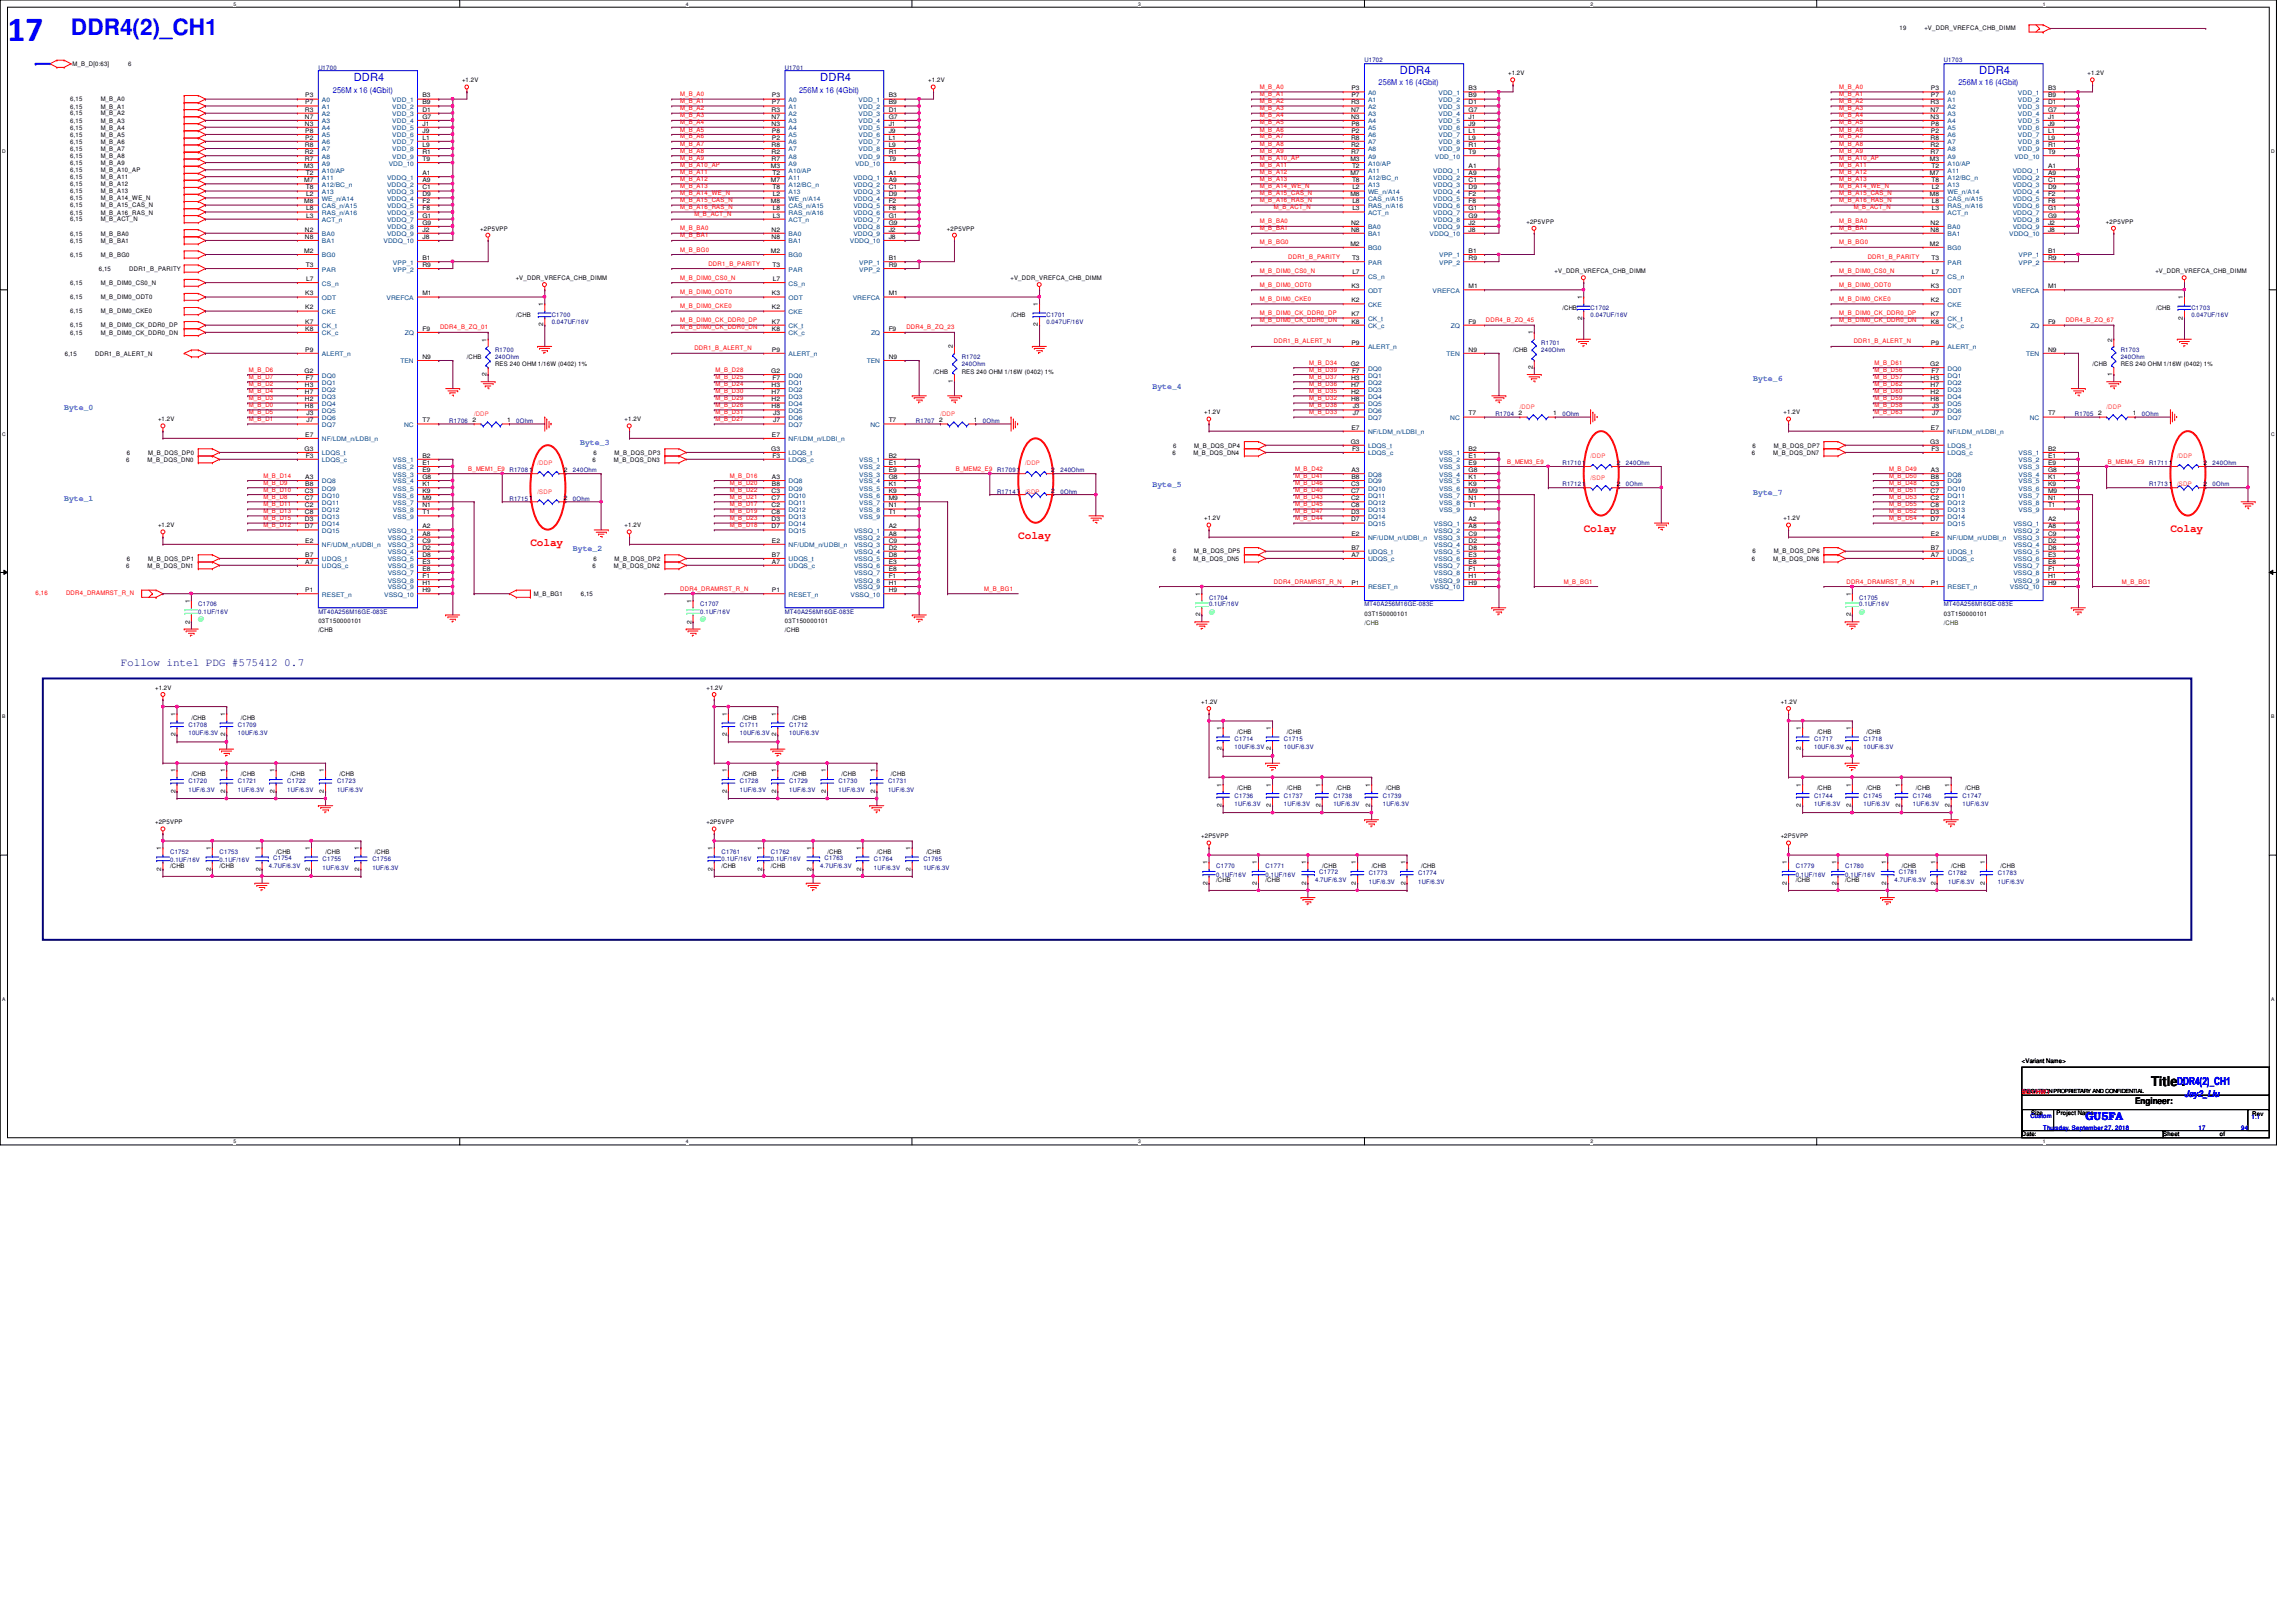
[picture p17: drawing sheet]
<svg xmlns="http://www.w3.org/2000/svg" width="297mm" height="210mm" viewBox="0 0 297 210" stroke-linecap="round" stroke-linejoin="round" font-family="sans-serif">
<defs><g id="words">
<text font-size="4.6" fill="#00f" x="1" y="5.3">17</text>
<text font-size="2.9" fill="#00f" x="9.2" y="4.6">DDR4(2)_CH1</text>
<text font-size="1.7" x="278.3" y="140.5">Title :</text>
<g font-size="1.4" fill="#00f">
<text x="45.8" y="10.5">DDR4</text>
<text x="106.1" y="10.5">DDR4</text>
<text x="181.1" y="9.6">DDR4</text>
<text x="256.1" y="9.6">DDR4</text>
<text x="281.7" y="140.4">DDR4(2)_CH1</text>
<text x="269.8" y="144.9">GU5FA</text>
</g>
<g font-size="1.4" fill="#f00">
<text x="68.6" y="70.7">Colay</text>
<text x="131.7" y="69.7">Colay</text>
<text x="204.9" y="68.8">Colay</text>
<text x="280.8" y="68.8">Colay</text>
</g>
<text font-size="1.4" fill="#000080" x="15.6" y="86.2">Follow intel PDG #575412 0.7</text>
<text font-size="1.2" x="276.2" y="142.8">Engineer:</text>
<text font-size="1.2" fill="#00f" x="282.6" y="141.9">Jay2_Liu</text>
<g font-size="1.1" fill="#00f">
<text x="43" y="12">256M x 16 (4Gbit)</text>
<text x="103.4" y="12">256M x 16 (4Gbit)</text>
<text x="178.3" y="11">256M x 16 (4Gbit)</text>
<text x="253.4" y="11">256M x 16 (4Gbit)</text>
</g>
<g font-size="1.1" fill="#0080ff">
<text x="8.3" y="53">Byte_0</text>
<text x="149.1" y="50.3">Byte_4</text>
<text x="226.8" y="49.4">Byte_6</text>
<text x="75.1" y="57.6">Byte_3</text>
<text x="8.3" y="64.9">Byte_1</text>
<text x="149.1" y="63.1">Byte_5</text>
<text x="226.8" y="64">Byte_7</text>
<text x="74.1" y="71.3">Byte_2</text>
</g>
<g font-size=".8">
<text x="245.7" y="3.9">19</text>
<text x="249" y="3.9">+V_DDR_VREFCA_CHB_DIMM</text>
<text x="9.4" y="8.6">M_B_D[0:63]</text>
<text x="16.6" y="8.6">6</text>
<text x="59.8" y="10.7">+1.2V</text>
<text x="120.1" y="10.7">+1.2V</text>
<text x="174.8" y="11.7">P3</text>
<text x="190" y="11.7">B3</text>
<text x="195.1" y="9.7">+1.2V</text>
<text x="249.8" y="11.7">P3</text>
<text x="265" y="11.7">B3</text>
<text x="270.1" y="9.7">+1.2V</text>
<text x="9.1" y="13.1">6,15</text>
<text x="9.1" y="14.1">6,15</text>
<text x="9.1" y="14.9">6,15</text>
<text x="9.1" y="15.9">6,15</text>
<text x="9.1" y="16.8">6,15</text>
<text x="9.1" y="17.7">6,15</text>
<text x="13" y="13.1">M_B_A0</text>
<text x="13" y="14.1">M_B_A1</text>
<text x="13" y="14.9">M_B_A2</text>
<text x="13" y="15.9">M_B_A3</text>
<text x="13" y="16.8">M_B_A4</text>
<text x="13" y="17.7">M_B_A5</text>
<text x="39.5" y="14.4">R3</text>
<text x="39.5" y="15.4">N7</text>
<text x="39.5" y="16.3">N3</text>
<text x="39.5" y="12.6">P3</text>
<text x="39.5" y="13.5">P7</text>
<text x="39.5" y="17.2">P8</text>
<text x="54.6" y="12.6">B3</text>
<text x="54.6" y="13.5">B9</text>
<text x="54.6" y="14.4">D1</text>
<text x="54.6" y="15.4">G7</text>
<text x="54.6" y="16.3">J1</text>
<text x="54.6" y="17.2">J9</text>
<text x="99.8" y="14.4">R3</text>
<text x="99.8" y="15.4">N7</text>
<text x="99.8" y="16.3">N3</text>
<text x="99.9" y="12.6">P3</text>
<text x="99.9" y="13.5">P7</text>
<text x="99.9" y="17.2">P8</text>
<text x="115" y="12.6">B3</text>
<text x="115" y="13.5">B9</text>
<text x="115" y="14.4">D1</text>
<text x="115" y="15.4">G7</text>
<text x="115" y="16.3">J1</text>
<text x="115" y="17.2">J9</text>
<text x="174.8" y="13.5">R3</text>
<text x="174.8" y="14.4">N7</text>
<text x="174.8" y="15.4">N3</text>
<text x="174.8" y="12.6">P7</text>
<text x="174.8" y="16.3">P8</text>
<text x="174.8" y="17.2">P2</text>
<text x="190" y="12.6">B9</text>
<text x="190" y="13.5">D1</text>
<text x="190" y="14.4">G7</text>
<text x="190" y="15.4">J1</text>
<text x="190" y="16.3">J9</text>
<text x="190" y="17.2">L1</text>
<text x="249.8" y="13.5">R3</text>
<text x="249.8" y="14.4">N7</text>
<text x="249.8" y="15.4">N3</text>
<text x="249.8" y="12.6">P7</text>
<text x="249.8" y="16.3">P8</text>
<text x="249.8" y="17.2">P2</text>
<text x="265" y="12.6">B9</text>
<text x="265" y="13.5">D1</text>
<text x="265" y="14.4">G7</text>
<text x="265" y="15.4">J1</text>
<text x="265" y="16.3">J9</text>
<text x="265" y="17.2">L1</text>
<text x="9.1" y="18.6">6,15</text>
<text x="9.1" y="19.5">6,15</text>
<text x="9.1" y="20.4">6,15</text>
<text x="9.1" y="21.3">6,15</text>
<text x="9.1" y="22.3">6,15</text>
<text x="9.1" y="23.2">6,15</text>
<text x="13" y="18.6">M_B_A6</text>
<text x="13" y="19.5">M_B_A7</text>
<text x="13" y="20.4">M_B_A8</text>
<text x="13" y="21.3">M_B_A9</text>
<text x="13" y="22.3">M_B_A10_AP</text>
<text x="13" y="23.2">M_B_A11</text>
<text x="39.4" y="21.8">M3</text>
<text x="39.4" y="23.6">M7</text>
<text x="39.5" y="19">R8</text>
<text x="39.5" y="19.9">R2</text>
<text x="39.5" y="20.8">R7</text>
<text x="39.5" y="18.1">P2</text>
<text x="39.6" y="22.6">T2</text>
<text x="54.6" y="18.1">L1</text>
<text x="54.6" y="19">L9</text>
<text x="54.6" y="19.9">R1</text>
<text x="54.6" y="20.8">T9</text>
<text x="54.6" y="22.6">A1</text>
<text x="54.6" y="23.6">A9</text>
<text x="99.7" y="21.8">M3</text>
<text x="99.7" y="23.6">M7</text>
<text x="99.8" y="19">R8</text>
<text x="99.8" y="19.9">R2</text>
<text x="99.8" y="20.8">R7</text>
<text x="99.9" y="18.1">P2</text>
<text x="99.9" y="22.6">T2</text>
<text x="115" y="18.1">L1</text>
<text x="115" y="19">L9</text>
<text x="115" y="19.9">R1</text>
<text x="115" y="20.8">T9</text>
<text x="115" y="22.6">A1</text>
<text x="115" y="23.6">A9</text>
<text x="174.7" y="20.8">M3</text>
<text x="174.7" y="22.6">M7</text>
<text x="174.8" y="18.1">R8</text>
<text x="174.8" y="19">R2</text>
<text x="174.8" y="19.9">R7</text>
<text x="174.9" y="21.8">T2</text>
<text x="174.9" y="23.6">T8</text>
<text x="190" y="18.1">L9</text>
<text x="190" y="19">R1</text>
<text x="190" y="19.9">T9</text>
<text x="190" y="21.8">A1</text>
<text x="190" y="22.6">A9</text>
<text x="190" y="23.6">C1</text>
<text x="249.7" y="20.8">M3</text>
<text x="249.7" y="22.6">M7</text>
<text x="249.8" y="18.1">R8</text>
<text x="249.8" y="19">R2</text>
<text x="249.8" y="19.9">R7</text>
<text x="249.9" y="21.8">T2</text>
<text x="249.9" y="23.6">T8</text>
<text x="265" y="18.1">L9</text>
<text x="265" y="19">R1</text>
<text x="265" y="19.9">T9</text>
<text x="265" y="21.8">A1</text>
<text x="265" y="22.6">A9</text>
<text x="265" y="23.6">C1</text>
<text x="9.1" y="24.1">6,15</text>
<text x="9.1" y="25">6,15</text>
<text x="9.1" y="25.9">6,15</text>
<text x="9.1" y="26.8">6,15</text>
<text x="9.1" y="27.8">6,15</text>
<text x="9.1" y="28.7">6,15</text>
<text x="13" y="24.1">M_B_A12</text>
<text x="13" y="25">M_B_A13</text>
<text x="13" y="25.9">M_B_A14_WE_N</text>
<text x="13" y="26.8">M_B_A15_CAS_N</text>
<text x="13" y="27.8">M_B_A16_RAS_N</text>
<text x="13" y="28.7">M_B_ACT_N</text>
<text x="39.4" y="26.3">M8</text>
<text x="39.5" y="30">N2</text>
<text x="39.6" y="24.5">T8</text>
<text x="39.6" y="28.2">L3</text>
<text x="39.6" y="27.2">L8</text>
<text x="39.6" y="25.4">L2</text>
<text x="54.6" y="24.5">C1</text>
<text x="54.6" y="25.4">D9</text>
<text x="54.6" y="26.3">F2</text>
<text x="54.6" y="27.2">F8</text>
<text x="54.6" y="28.2">G1</text>
<text x="54.6" y="29.1">G9</text>
<text x="54.6" y="30">J2</text>
<text x="62.1" y="29.8">+2P5VPP</text>
<text x="99.7" y="26.3">M8</text>
<text x="99.8" y="30">N2</text>
<text x="99.9" y="24.5">T8</text>
<text x="100" y="28.2">L3</text>
<text x="100" y="27.2">L8</text>
<text x="100" y="25.4">L2</text>
<text x="115" y="24.5">C1</text>
<text x="115" y="25.4">D9</text>
<text x="115" y="26.3">F2</text>
<text x="115" y="27.2">F8</text>
<text x="115" y="28.2">G1</text>
<text x="115" y="29.1">G9</text>
<text x="115" y="30">J2</text>
<text x="122.5" y="29.8">+2P5VPP</text>
<text x="174.7" y="25.4">M8</text>
<text x="174.8" y="29.1">N2</text>
<text x="174.8" y="30">N8</text>
<text x="175" y="27.2">L3</text>
<text x="175" y="26.3">L8</text>
<text x="175" y="24.5">L2</text>
<text x="190" y="24.5">D9</text>
<text x="190" y="25.4">F2</text>
<text x="190" y="26.3">F8</text>
<text x="190" y="27.2">G1</text>
<text x="190" y="28.2">G9</text>
<text x="190" y="29.1">J2</text>
<text x="190" y="30">J8</text>
<text x="197.5" y="29">+2P5VPP</text>
<text x="249.7" y="25.4">M8</text>
<text x="249.8" y="29.1">N2</text>
<text x="249.8" y="30">N8</text>
<text x="249.9" y="27.2">L3</text>
<text x="249.9" y="26.3">L8</text>
<text x="249.9" y="24.5">L2</text>
<text x="265" y="24.5">D9</text>
<text x="265" y="25.4">F2</text>
<text x="265" y="26.3">F8</text>
<text x="265" y="27.2">G1</text>
<text x="265" y="28.2">G9</text>
<text x="265" y="29.1">J2</text>
<text x="265" y="30">J8</text>
<text x="272.5" y="29">+2P5VPP</text>
<text x="9.1" y="30.5">6,15</text>
<text x="9.1" y="31.4">6,15</text>
<text x="9.1" y="33.2">6,15</text>
<text x="12.8" y="35.1">6,15</text>
<text x="13" y="30.5">M_B_BA0</text>
<text x="13" y="31.4">M_B_BA1</text>
<text x="13" y="33.2">M_B_BG0</text>
<text x="16.7" y="35.1">DDR1_B_PARITY</text>
<text x="39.4" y="32.7">M2</text>
<text x="39.5" y="30.9">N8</text>
<text x="39.6" y="34.5">T3</text>
<text x="54.6" y="30.9">J8</text>
<text x="54.6" y="33.7">B1</text>
<text x="54.6" y="34.5">R9</text>
<text x="99.7" y="32.7">M2</text>
<text x="99.8" y="30.9">N8</text>
<text x="99.9" y="34.5">T3</text>
<text x="115" y="30.9">J8</text>
<text x="115" y="33.7">B1</text>
<text x="115" y="34.5">R9</text>
<text x="174.7" y="31.8">M2</text>
<text x="174.9" y="33.7">T3</text>
<text x="175" y="35.5">L7</text>
<text x="190" y="32.7">B1</text>
<text x="190" y="33.7">R9</text>
<text x="201.1" y="35.3">+V_DDR_VREFCA_CHB_DIMM</text>
<text x="249.7" y="31.8">M2</text>
<text x="249.9" y="33.7">T3</text>
<text x="249.9" y="35.5">L7</text>
<text x="265" y="32.7">B1</text>
<text x="265" y="33.7">R9</text>
<text x="278.8" y="35.3">+V_DDR_VREFCA_CHB_DIMM</text>
<text x="9.1" y="36.9">6,15</text>
<text x="9.1" y="38.7">6,15</text>
<text x="9.1" y="40.6">6,15</text>
<text x="13" y="36.9">M_B_DIM0_CS0_N</text>
<text x="13" y="38.7">M_B_DIM0_ODT0</text>
<text x="13" y="40.6">M_B_DIM0_CKE0</text>
<text x="39.5" y="41.9">K7</text>
<text x="39.5" y="40">K2</text>
<text x="39.5" y="38.2">K3</text>
<text x="39.6" y="36.4">L7</text>
<text x="54.6" y="38.2">M1</text>
<text x="66.7" y="36.2">+V_DDR_VREFCA_CHB_DIMM</text>
<text x="66.8" y="41">/CHB</text>
<text x="70.3" y="39.6" transform="rotate(-90 70.3 39.6)">1</text>
<text x="99.9" y="41.9">K7</text>
<text x="99.9" y="40">K2</text>
<text x="99.9" y="38.2">K3</text>
<text x="100" y="36.4">L7</text>
<text x="115" y="38.2">M1</text>
<text x="130.7" y="36.2">+V_DDR_VREFCA_CHB_DIMM</text>
<text x="130.8" y="41">/CHB</text>
<text x="134.3" y="39.6" transform="rotate(-90 134.3 39.6)">1</text>
<text x="174.8" y="41.9">K8</text>
<text x="174.8" y="40.9">K7</text>
<text x="174.8" y="39.1">K2</text>
<text x="174.8" y="37.3">K3</text>
<text x="190" y="41.9">F9</text>
<text x="190" y="37.3">M1</text>
<text x="202.1" y="40.1">/CHB</text>
<text x="204.7" y="41.4" transform="rotate(-90 204.7 41.4)">2</text>
<text x="204.7" y="38.7" transform="rotate(-90 204.7 38.7)">1</text>
<text x="249.8" y="41.9">K8</text>
<text x="249.8" y="40.9">K7</text>
<text x="249.8" y="39.1">K2</text>
<text x="249.8" y="37.3">K3</text>
<text x="265" y="41.9">F9</text>
<text x="265" y="37.3">M1</text>
<text x="278.9" y="40.1">/CHB</text>
<text x="282.4" y="41.4" transform="rotate(-90 282.4 41.4)">2</text>
<text x="282.4" y="38.7" transform="rotate(-90 282.4 38.7)">1</text>
<text x="8.4" y="46.1">6,15</text>
<text x="9.1" y="43.3">6,15</text>
<text x="9.1" y="42.4">6,15</text>
<text x="12.3" y="46.1">DDR1_B_ALERT_N</text>
<text x="13" y="43.3">M_B_DIM0_CK_DDR0_DN</text>
<text x="13" y="42.4">M_B_DIM0_CK_DDR0_DP</text>
<text x="39.5" y="45.5">P9</text>
<text x="39.5" y="42.8">K8</text>
<text x="54.6" y="46.4">N9</text>
<text x="54.6" y="42.8">F9</text>
<text x="60.4" y="46.5">/CHB</text>
<text x="62.9" y="44.2" transform="rotate(-90 62.9 44.2)">1</text>
<text x="64" y="47.4">RES 240 OHM 1/16W (0402) 1%</text>
<text x="70.3" y="42.2" transform="rotate(-90 70.3 42.2)">2</text>
<text x="99.9" y="45.5">P9</text>
<text x="99.9" y="42.8">K8</text>
<text x="115" y="46.4">N9</text>
<text x="115" y="42.8">F9</text>
<text x="123.3" y="45.1" transform="rotate(-90 123.3 45.1)">2</text>
<text x="134.3" y="42.2" transform="rotate(-90 134.3 42.2)">2</text>
<text x="174.7" y="47.4">G2</text>
<text x="174.8" y="44.6">P9</text>
<text x="190" y="45.5">N9</text>
<text x="195.7" y="45.6">/CHB</text>
<text x="198.3" y="47.8" transform="rotate(-90 198.3 47.8)">2</text>
<text x="198.3" y="43.3" transform="rotate(-90 198.3 43.3)">1</text>
<text x="249.7" y="47.4">G2</text>
<text x="249.8" y="44.6">P9</text>
<text x="265" y="45.5">N9</text>
<text x="270.7" y="47.4">/CHB</text>
<text x="273.3" y="44.2" transform="rotate(-90 273.3 44.2)">2</text>
<text x="274.4" y="47.4">RES 240 OHM 1/16W (0402) 1%</text>
<text x="39.4" y="48.3">G2</text>
<text x="39.5" y="50.1">H3</text>
<text x="39.5" y="51">H7</text>
<text x="39.5" y="51.9">H2</text>
<text x="39.5" y="52.8">H8</text>
<text x="39.6" y="49.2">F7</text>
<text x="39.7" y="53.8">J3</text>
<text x="62.9" y="48.7" transform="rotate(-90 62.9 48.7)">2</text>
<text x="99.8" y="48.3">G2</text>
<text x="99.8" y="50.1">H3</text>
<text x="99.8" y="51">H7</text>
<text x="99.8" y="51.9">H2</text>
<text x="99.8" y="52.8">H8</text>
<text x="99.9" y="49.2">F7</text>
<text x="100" y="53.8">J3</text>
<text x="120.8" y="48.3">/CHB</text>
<text x="123.3" y="49.6" transform="rotate(-90 123.3 49.6)">1</text>
<text x="124.4" y="48.3">RES 240 OHM 1/16W (0402) 1%</text>
<text x="155.8" y="53.6">+1.2V</text>
<text x="174.8" y="49.2">H3</text>
<text x="174.8" y="50.1">H7</text>
<text x="174.8" y="51">H2</text>
<text x="174.8" y="51.9">H8</text>
<text x="174.9" y="48.3">F7</text>
<text x="175" y="52.8">J3</text>
<text x="175" y="53.8">J7</text>
<text x="190" y="53.8">T7</text>
<text x="196.5" y="53.8">2</text>
<text x="201" y="53.8">1</text>
<text x="230.8" y="53.6">+1.2V</text>
<text x="249.8" y="49.2">H3</text>
<text x="249.8" y="50.1">H7</text>
<text x="249.8" y="51">H2</text>
<text x="249.8" y="51.9">H8</text>
<text x="249.9" y="48.3">F7</text>
<text x="250" y="52.8">J3</text>
<text x="250" y="53.8">J7</text>
<text x="265" y="53.8">T7</text>
<text x="271.4" y="53.8">2</text>
<text x="273.3" y="48.7" transform="rotate(-90 273.3 48.7)">1</text>
<text x="275.9" y="53.8">1</text>
<text x="16.3" y="59.8">6</text>
<text x="16.4" y="58.8">6</text>
<text x="19.1" y="59.8">M_B_DQS_DN0</text>
<text x="19.2" y="58.8">M_B_DQS_DP0</text>
<text x="20.4" y="54.5">+1.2V</text>
<text x="39.4" y="58.3">G3</text>
<text x="39.5" y="56.5">E7</text>
<text x="39.6" y="59.2">F3</text>
<text x="39.7" y="54.7">J7</text>
<text x="54.6" y="54.7">T7</text>
<text x="54.6" y="59.2">B2</text>
<text x="61.1" y="54.7">2</text>
<text x="65.6" y="54.7">1</text>
<text x="76.7" y="59.8">6</text>
<text x="76.8" y="58.8">6</text>
<text x="79.4" y="59.8">M_B_DQS_DN3</text>
<text x="79.5" y="58.8">M_B_DQS_DP3</text>
<text x="80.8" y="54.5">+1.2V</text>
<text x="99.8" y="58.3">G3</text>
<text x="99.9" y="56.5">E7</text>
<text x="99.9" y="59.2">F3</text>
<text x="100" y="54.7">J7</text>
<text x="115" y="54.7">T7</text>
<text x="115" y="59.2">B2</text>
<text x="121.5" y="54.7">2</text>
<text x="126" y="54.7">1</text>
<text x="151.7" y="58.8">6</text>
<text x="151.8" y="57.9">6</text>
<text x="154.4" y="58.8">M_B_DQS_DN4</text>
<text x="154.5" y="57.9">M_B_DQS_DP4</text>
<text x="174.7" y="57.4">G3</text>
<text x="174.8" y="55.6">E7</text>
<text x="174.9" y="58.3">F3</text>
<text x="190" y="58.3">B2</text>
<text x="190" y="59.2">E1</text>
<text x="226.6" y="58.8">6</text>
<text x="226.7" y="57.9">6</text>
<text x="229.4" y="58.8">M_B_DQS_DN7</text>
<text x="229.5" y="57.9">M_B_DQS_DP7</text>
<text x="249.7" y="57.4">G3</text>
<text x="249.8" y="55.6">E7</text>
<text x="249.9" y="58.3">F3</text>
<text x="265" y="58.3">B2</text>
<text x="265" y="59.2">E1</text>
<text x="39.5" y="63.8">C3</text>
<text x="39.5" y="64.7">C7</text>
<text x="39.5" y="65.7">C2</text>
<text x="39.5" y="62">A3</text>
<text x="39.5" y="62.9">B8</text>
<text x="54.6" y="60.2">E1</text>
<text x="54.6" y="61.1">E9</text>
<text x="54.6" y="62">G8</text>
<text x="54.6" y="62.9">K1</text>
<text x="54.6" y="63.8">K9</text>
<text x="54.6" y="64.7">M9</text>
<text x="54.6" y="65.7">N1</text>
<text x="72.9" y="64.7">2</text>
<text x="72.9" y="61.1">2</text>
<text x="99.8" y="63.8">C3</text>
<text x="99.8" y="64.7">C7</text>
<text x="99.8" y="65.7">C2</text>
<text x="99.9" y="62">A3</text>
<text x="99.9" y="62.9">B8</text>
<text x="115" y="60.2">E1</text>
<text x="115" y="61.1">E9</text>
<text x="115" y="62">G8</text>
<text x="115" y="62.9">K1</text>
<text x="115" y="63.8">K9</text>
<text x="115" y="64.7">M9</text>
<text x="115" y="65.7">N1</text>
<text x="136" y="63.8">2</text>
<text x="136" y="61.1">2</text>
<text x="174.8" y="62.9">C3</text>
<text x="174.8" y="63.8">C7</text>
<text x="174.8" y="64.7">C2</text>
<text x="174.8" y="65.7">C8</text>
<text x="174.8" y="61.1">A3</text>
<text x="174.8" y="62">B8</text>
<text x="190" y="60.2">E9</text>
<text x="190" y="61.1">G8</text>
<text x="190" y="62">K1</text>
<text x="190" y="62.9">K9</text>
<text x="190" y="63.8">M9</text>
<text x="190" y="64.7">N1</text>
<text x="190" y="65.7">T1</text>
<text x="209.2" y="60.2">2</text>
<text x="209.2" y="62.9">2</text>
<text x="249.8" y="62.9">C3</text>
<text x="249.8" y="63.8">C7</text>
<text x="249.8" y="64.7">C2</text>
<text x="249.8" y="65.7">C8</text>
<text x="249.8" y="61.1">A3</text>
<text x="249.8" y="62">B8</text>
<text x="265" y="60.2">E9</text>
<text x="265" y="61.1">G8</text>
<text x="265" y="62">K1</text>
<text x="265" y="62.9">K9</text>
<text x="265" y="63.8">M9</text>
<text x="265" y="64.7">N1</text>
<text x="265" y="65.7">T1</text>
<text x="285.1" y="60.2">2</text>
<text x="285.1" y="62.9">2</text>
<text x="20.4" y="68.2">+1.2V</text>
<text x="39.5" y="66.5">C8</text>
<text x="39.5" y="67.5">D3</text>
<text x="39.5" y="68.4">D7</text>
<text x="39.5" y="70.2">E2</text>
<text x="54.6" y="66.5">T1</text>
<text x="54.6" y="68.4">A2</text>
<text x="54.6" y="69.3">A8</text>
<text x="54.6" y="70.2">C9</text>
<text x="54.6" y="71.1">D2</text>
<text x="80.8" y="68.2">+1.2V</text>
<text x="99.8" y="66.5">C8</text>
<text x="99.8" y="67.5">D3</text>
<text x="99.8" y="68.4">D7</text>
<text x="99.9" y="70.2">E2</text>
<text x="115" y="66.5">T1</text>
<text x="115" y="68.4">A2</text>
<text x="115" y="69.3">A8</text>
<text x="115" y="70.2">C9</text>
<text x="115" y="71.1">D2</text>
<text x="151.8" y="71.6">6</text>
<text x="154.5" y="71.6">M_B_DQS_DP5</text>
<text x="155.8" y="67.4">+1.2V</text>
<text x="174.8" y="66.5">D3</text>
<text x="174.8" y="67.5">D7</text>
<text x="174.8" y="69.3">E2</text>
<text x="174.8" y="71.1">B7</text>
<text x="190" y="67.5">A2</text>
<text x="190" y="68.4">A8</text>
<text x="190" y="69.3">C9</text>
<text x="190" y="70.2">D2</text>
<text x="190" y="71.1">D8</text>
<text x="226.7" y="71.6">6</text>
<text x="229.5" y="71.6">M_B_DQS_DP6</text>
<text x="230.8" y="67.4">+1.2V</text>
<text x="249.8" y="66.5">D3</text>
<text x="249.8" y="67.5">D7</text>
<text x="249.8" y="69.3">E2</text>
<text x="249.8" y="71.1">B7</text>
<text x="265" y="67.5">A2</text>
<text x="265" y="68.4">A8</text>
<text x="265" y="69.3">C9</text>
<text x="265" y="70.2">D2</text>
<text x="265" y="71.1">D8</text>
<text x="16.3" y="73.5">6</text>
<text x="16.4" y="72.6">6</text>
<text x="19.1" y="73.5">M_B_DQS_DN1</text>
<text x="19.2" y="72.6">M_B_DQS_DP1</text>
<text x="39.5" y="72.9">A7</text>
<text x="39.5" y="72.1">B7</text>
<text x="39.5" y="76.6">P1</text>
<text x="54.6" y="72.1">D8</text>
<text x="54.6" y="72.9">E3</text>
<text x="54.6" y="73.9">E8</text>
<text x="54.6" y="74.8">F1</text>
<text x="54.6" y="75.7">H1</text>
<text x="54.6" y="76.6">H9</text>
<text x="69.1" y="77.1">M_B_BG1</text>
<text x="75.1" y="77.1">6,15</text>
<text x="76.7" y="73.5">6</text>
<text x="76.8" y="72.6">6</text>
<text x="79.4" y="73.5">M_B_DQS_DN2</text>
<text x="79.5" y="72.6">M_B_DQS_DP2</text>
<text x="99.9" y="72.9">A7</text>
<text x="99.9" y="72.1">B7</text>
<text x="99.9" y="76.6">P1</text>
<text x="115" y="72.1">D8</text>
<text x="115" y="72.9">E3</text>
<text x="115" y="73.9">E8</text>
<text x="115" y="74.8">F1</text>
<text x="115" y="75.7">H1</text>
<text x="115" y="76.6">H9</text>
<text x="151.7" y="72.6">6</text>
<text x="154.4" y="72.6">M_B_DQS_DN5</text>
<text x="155.3" y="77.1" transform="rotate(-90 155.3 77.1)">1</text>
<text x="174.8" y="72.1">A7</text>
<text x="174.8" y="75.7">P1</text>
<text x="190" y="72.1">E3</text>
<text x="190" y="72.9">E8</text>
<text x="190" y="73.9">F1</text>
<text x="190" y="74.8">H1</text>
<text x="190" y="75.7">H9</text>
<text x="226.6" y="72.6">6</text>
<text x="229.4" y="72.6">M_B_DQS_DN6</text>
<text x="239.4" y="77.1" transform="rotate(-90 239.4 77.1)">1</text>
<text x="249.8" y="72.1">A7</text>
<text x="249.8" y="75.7">P1</text>
<text x="265" y="72.1">E3</text>
<text x="265" y="72.9">E8</text>
<text x="265" y="73.9">F1</text>
<text x="265" y="74.8">H1</text>
<text x="265" y="75.7">H9</text>
<text x="24.5" y="80.7" transform="rotate(-90 24.5 80.7)">2</text>
<text x="24.5" y="78" transform="rotate(-90 24.5 78)">1</text>
<text x="41.2" y="80.6">03T150000101</text>
<text x="41.2" y="81.8">/CHB</text>
<text x="89.4" y="80.7" transform="rotate(-90 89.4 80.7)">2</text>
<text x="89.4" y="78" transform="rotate(-90 89.4 78)">1</text>
<text x="101.6" y="80.6">03T150000101</text>
<text x="101.6" y="81.8">/CHB</text>
<text x="155.3" y="79.8" transform="rotate(-90 155.3 79.8)">2</text>
<text x="176.5" y="79.7">03T150000101</text>
<text x="239.4" y="79.8" transform="rotate(-90 239.4 79.8)">2</text>
<text x="251.5" y="79.7">03T150000101</text>
<text x="20.1" y="89.3">+1.2V</text>
<text x="91.4" y="89.3">+1.2V</text>
<text x="22.7" y="95.3" transform="rotate(-90 22.7 95.3)">2</text>
<text x="22.7" y="92.7" transform="rotate(-90 22.7 92.7)">1</text>
<text x="24.8" y="93.1">/CHB</text>
<text x="29.1" y="95.3" transform="rotate(-90 29.1 95.3)">2</text>
<text x="29.1" y="92.7" transform="rotate(-90 29.1 92.7)">1</text>
<text x="31.2" y="93.1">/CHB</text>
<text x="94" y="95.3" transform="rotate(-90 94 95.3)">2</text>
<text x="94" y="92.7" transform="rotate(-90 94 92.7)">1</text>
<text x="96.1" y="93.1">/CHB</text>
<text x="100.4" y="95.3" transform="rotate(-90 100.4 95.3)">2</text>
<text x="100.4" y="92.7" transform="rotate(-90 100.4 92.7)">1</text>
<text x="102.5" y="93.1">/CHB</text>
<text x="155.4" y="91.1">+1.2V</text>
<text x="158" y="94.5" transform="rotate(-90 158 94.5)">1</text>
<text x="160.1" y="95">/CHB</text>
<text x="164.4" y="94.5" transform="rotate(-90 164.4 94.5)">1</text>
<text x="166.5" y="95">/CHB</text>
<text x="230.4" y="91.1">+1.2V</text>
<text x="233" y="94.5" transform="rotate(-90 233 94.5)">1</text>
<text x="235.1" y="95">/CHB</text>
<text x="239.4" y="94.5" transform="rotate(-90 239.4 94.5)">1</text>
<text x="241.5" y="95">/CHB</text>
<text x="22.7" y="99.9" transform="rotate(-90 22.7 99.9)">1</text>
<text x="24.8" y="100.5">/CHB</text>
<text x="29.1" y="99.9" transform="rotate(-90 29.1 99.9)">1</text>
<text x="31.2" y="100.5">/CHB</text>
<text x="35.5" y="99.9" transform="rotate(-90 35.5 99.9)">1</text>
<text x="37.5" y="100.5">/CHB</text>
<text x="41.9" y="99.9" transform="rotate(-90 41.9 99.9)">1</text>
<text x="43.9" y="100.5">/CHB</text>
<text x="94" y="99.9" transform="rotate(-90 94 99.9)">1</text>
<text x="96.1" y="100.5">/CHB</text>
<text x="100.4" y="99.9" transform="rotate(-90 100.4 99.9)">1</text>
<text x="102.5" y="100.5">/CHB</text>
<text x="106.8" y="99.9" transform="rotate(-90 106.8 99.9)">1</text>
<text x="108.9" y="100.5">/CHB</text>
<text x="113.2" y="99.9" transform="rotate(-90 113.2 99.9)">1</text>
<text x="115.3" y="100.5">/CHB</text>
<text x="158" y="101.8" transform="rotate(-90 158 101.8)">1</text>
<text x="158" y="97.1" transform="rotate(-90 158 97.1)">2</text>
<text x="164.4" y="101.8" transform="rotate(-90 164.4 101.8)">1</text>
<text x="164.4" y="97.1" transform="rotate(-90 164.4 97.1)">2</text>
<text x="170.9" y="101.8" transform="rotate(-90 170.9 101.8)">1</text>
<text x="177.2" y="101.8" transform="rotate(-90 177.2 101.8)">1</text>
<text x="233" y="101.8" transform="rotate(-90 233 101.8)">1</text>
<text x="233" y="97.1" transform="rotate(-90 233 97.1)">2</text>
<text x="239.4" y="101.8" transform="rotate(-90 239.4 101.8)">1</text>
<text x="239.4" y="97.1" transform="rotate(-90 239.4 97.1)">2</text>
<text x="245.8" y="101.8" transform="rotate(-90 245.8 101.8)">1</text>
<text x="252.2" y="101.8" transform="rotate(-90 252.2 101.8)">1</text>
<text x="20.1" y="106.7">+2P5VPP</text>
<text x="22.7" y="102.6" transform="rotate(-90 22.7 102.6)">2</text>
<text x="29.1" y="102.6" transform="rotate(-90 29.1 102.6)">2</text>
<text x="35.5" y="102.6" transform="rotate(-90 35.5 102.6)">2</text>
<text x="41.9" y="102.6" transform="rotate(-90 41.9 102.6)">2</text>
<text x="91.4" y="106.7">+2P5VPP</text>
<text x="94" y="102.6" transform="rotate(-90 94 102.6)">2</text>
<text x="100.4" y="102.6" transform="rotate(-90 100.4 102.6)">2</text>
<text x="106.8" y="102.6" transform="rotate(-90 106.8 102.6)">2</text>
<text x="113.2" y="102.6" transform="rotate(-90 113.2 102.6)">2</text>
<text x="158" y="104.4" transform="rotate(-90 158 104.4)">2</text>
<text x="160.1" y="102.3">/CHB</text>
<text x="164.4" y="104.4" transform="rotate(-90 164.4 104.4)">2</text>
<text x="166.5" y="102.3">/CHB</text>
<text x="170.9" y="104.4" transform="rotate(-90 170.9 104.4)">2</text>
<text x="172.9" y="102.3">/CHB</text>
<text x="177.2" y="104.4" transform="rotate(-90 177.2 104.4)">2</text>
<text x="179.3" y="102.3">/CHB</text>
<text x="233" y="104.4" transform="rotate(-90 233 104.4)">2</text>
<text x="235.1" y="102.3">/CHB</text>
<text x="239.4" y="104.4" transform="rotate(-90 239.4 104.4)">2</text>
<text x="241.5" y="102.3">/CHB</text>
<text x="245.8" y="104.4" transform="rotate(-90 245.8 104.4)">2</text>
<text x="247.9" y="102.3">/CHB</text>
<text x="252.2" y="104.4" transform="rotate(-90 252.2 104.4)">2</text>
<text x="254.3" y="102.3">/CHB</text>
<text x="20.9" y="112.7" transform="rotate(-90 20.9 112.7)">2</text>
<text x="20.9" y="110" transform="rotate(-90 20.9 110)">1</text>
<text x="22" y="112.4">/CHB</text>
<text x="27.3" y="112.7" transform="rotate(-90 27.3 112.7)">2</text>
<text x="27.3" y="110" transform="rotate(-90 27.3 110)">1</text>
<text x="28.4" y="112.4">/CHB</text>
<text x="33.7" y="112.7" transform="rotate(-90 33.7 112.7)">2</text>
<text x="33.7" y="110" transform="rotate(-90 33.7 110)">1</text>
<text x="35.7" y="110.5">/CHB</text>
<text x="40.1" y="112.7" transform="rotate(-90 40.1 112.7)">2</text>
<text x="40.1" y="110" transform="rotate(-90 40.1 110)">1</text>
<text x="42.1" y="110.5">/CHB</text>
<text x="46.5" y="112.7" transform="rotate(-90 46.5 112.7)">2</text>
<text x="46.5" y="110" transform="rotate(-90 46.5 110)">1</text>
<text x="48.5" y="110.5">/CHB</text>
<text x="92.2" y="112.7" transform="rotate(-90 92.2 112.7)">2</text>
<text x="92.2" y="110" transform="rotate(-90 92.2 110)">1</text>
<text x="93.3" y="112.4">/CHB</text>
<text x="98.6" y="112.7" transform="rotate(-90 98.6 112.7)">2</text>
<text x="98.6" y="110" transform="rotate(-90 98.6 110)">1</text>
<text x="99.7" y="112.4">/CHB</text>
<text x="105" y="112.7" transform="rotate(-90 105 112.7)">2</text>
<text x="105" y="110" transform="rotate(-90 105 110)">1</text>
<text x="107.1" y="110.5">/CHB</text>
<text x="111.4" y="112.7" transform="rotate(-90 111.4 112.7)">2</text>
<text x="111.4" y="110" transform="rotate(-90 111.4 110)">1</text>
<text x="113.4" y="110.5">/CHB</text>
<text x="117.8" y="112.7" transform="rotate(-90 117.8 112.7)">2</text>
<text x="117.8" y="110" transform="rotate(-90 117.8 110)">1</text>
<text x="119.8" y="110.5">/CHB</text>
<text x="155.4" y="108.5">+2P5VPP</text>
<text x="156.2" y="111.8" transform="rotate(-90 156.2 111.8)">1</text>
<text x="162.6" y="111.8" transform="rotate(-90 162.6 111.8)">1</text>
<text x="169" y="111.8" transform="rotate(-90 169 111.8)">1</text>
<text x="171.1" y="112.4">/CHB</text>
<text x="175.4" y="111.8" transform="rotate(-90 175.4 111.8)">1</text>
<text x="177.5" y="112.4">/CHB</text>
<text x="181.8" y="111.8" transform="rotate(-90 181.8 111.8)">1</text>
<text x="183.9" y="112.4">/CHB</text>
<text x="230.4" y="108.5">+2P5VPP</text>
<text x="231.2" y="111.8" transform="rotate(-90 231.2 111.8)">1</text>
<text x="237.6" y="111.8" transform="rotate(-90 237.6 111.8)">1</text>
<text x="244" y="111.8" transform="rotate(-90 244 111.8)">1</text>
<text x="246" y="112.4">/CHB</text>
<text x="250.4" y="111.8" transform="rotate(-90 250.4 111.8)">1</text>
<text x="252.4" y="112.4">/CHB</text>
<text x="256.8" y="111.8" transform="rotate(-90 256.8 111.8)">1</text>
<text x="258.8" y="112.4">/CHB</text>
<text x="156.2" y="114.5" transform="rotate(-90 156.2 114.5)">2</text>
<text x="157.3" y="114.2">/CHB</text>
<text x="162.6" y="114.5" transform="rotate(-90 162.6 114.5)">2</text>
<text x="163.7" y="114.2">/CHB</text>
<text x="169" y="114.5" transform="rotate(-90 169 114.5)">2</text>
<text x="175.4" y="114.5" transform="rotate(-90 175.4 114.5)">2</text>
<text x="181.8" y="114.5" transform="rotate(-90 181.8 114.5)">2</text>
<text x="231.2" y="114.5" transform="rotate(-90 231.2 114.5)">2</text>
<text x="232.3" y="114.2">/CHB</text>
<text x="237.6" y="114.5" transform="rotate(-90 237.6 114.5)">2</text>
<text x="238.7" y="114.2">/CHB</text>
<text x="244" y="114.5" transform="rotate(-90 244 114.5)">2</text>
<text x="250.4" y="114.5" transform="rotate(-90 250.4 114.5)">2</text>
<text x="256.8" y="114.5" transform="rotate(-90 256.8 114.5)">2</text>
<text x="261.6" y="137.5">&lt;Variant Name&gt;</text>
<text x="261.6" y="147.1">Date:</text>
<text x="262.8" y="144.4">Size</text>
<text x="266.1" y="144.4">Project Name</text>
<text x="279.9" y="147.1">Sheet</text>
<text x="287.2" y="147.1">of</text>
<text x="291.4" y="144.4">Rev</text>
</g>
<g font-size=".8" fill="#000080">
<text x="41.2" y="9">U1700</text>
<text x="101.6" y="9">U1701</text>
<text x="176.5" y="8.1">U1702</text>
<text x="251.5" y="8.1">U1703</text>
<text x="71.4" y="41">C1700</text>
<text x="71.4" y="41.9">0.047UF/16V</text>
<text x="135.4" y="41">C1701</text>
<text x="135.4" y="41.9">0.047UF/16V</text>
<text x="205.8" y="40.1">C1702</text>
<text x="205.8" y="41">0.047UF/16V</text>
<text x="283.5" y="40.1">C1703</text>
<text x="283.5" y="41">0.047UF/16V</text>
<text x="64" y="45.6">R1700</text>
<text x="64" y="46.5">240Ohm</text>
<text x="124.4" y="46.5">R1702</text>
<text x="124.4" y="47.4">240Ohm</text>
<text x="199.4" y="44.7">R1701</text>
<text x="199.4" y="45.6">240Ohm</text>
<text x="274.4" y="45.6">R1703</text>
<text x="274.4" y="46.5">240Ohm</text>
<text x="193.5" y="53.8">R1704</text>
<text x="202.1" y="53.8">0Ohm</text>
<text x="268.4" y="53.8">R1705</text>
<text x="277.1" y="53.8">0Ohm</text>
<text x="58.1" y="54.7">R1706</text>
<text x="66.8" y="54.7">0Ohm</text>
<text x="118.5" y="54.7">R1707</text>
<text x="127.2" y="54.7">0Ohm</text>
<text x="65.9" y="64.8">R17151</text>
<text x="65.9" y="61.1">R17081</text>
<text x="74.1" y="64.8">0Ohm</text>
<text x="74.1" y="61.1">240Ohm</text>
<text x="129" y="63.9">R17141</text>
<text x="129" y="61.1">R17091</text>
<text x="137.2" y="63.9">0Ohm</text>
<text x="137.2" y="61.1">240Ohm</text>
<text x="202.1" y="60.2">R17101</text>
<text x="202.1" y="62.9">R17121</text>
<text x="210.4" y="60.2">240Ohm</text>
<text x="210.4" y="62.9">0Ohm</text>
<text x="278" y="60.2">R17111</text>
<text x="278" y="62.9">R17131</text>
<text x="286.3" y="60.2">240Ohm</text>
<text x="286.3" y="62.9">0Ohm</text>
<text x="156.4" y="77.6">C1704</text>
<text x="240.5" y="77.6">C1705</text>
<text x="25.7" y="78.5">C1706</text>
<text x="25.7" y="79.4">0.1UF/16V</text>
<text x="41.2" y="79.4">MT40A256M16GE-083E</text>
<text x="90.6" y="78.5">C1707</text>
<text x="90.6" y="79.4">0.1UF/16V</text>
<text x="101.6" y="79.4">MT40A256M16GE-083E</text>
<text x="156.4" y="78.5">0.1UF/16V</text>
<text x="176.5" y="78.5">MT40A256M16GE-083E</text>
<text x="240.5" y="78.5">0.1UF/16V</text>
<text x="251.5" y="78.5">MT40A256M16GE-083E</text>
<text x="24.4" y="94.1">C1708</text>
<text x="24.4" y="95.2">10UF/6.3V</text>
<text x="30.8" y="94.1">C1709</text>
<text x="30.8" y="95.2">10UF/6.3V</text>
<text x="95.7" y="94.1">C1711</text>
<text x="95.7" y="95.2">10UF/6.3V</text>
<text x="102.1" y="94.1">C1712</text>
<text x="102.1" y="95.2">10UF/6.3V</text>
<text x="159.7" y="95.9">C1714</text>
<text x="166.1" y="95.9">C1715</text>
<text x="234.7" y="95.9">C1717</text>
<text x="241.1" y="95.9">C1718</text>
<text x="24.4" y="101.3">C1720</text>
<text x="30.8" y="101.3">C1721</text>
<text x="37.2" y="101.3">C1722</text>
<text x="43.6" y="101.3">C1723</text>
<text x="95.7" y="101.3">C1728</text>
<text x="102.1" y="101.3">C1729</text>
<text x="108.5" y="101.3">C1730</text>
<text x="114.9" y="101.3">C1731</text>
<text x="159.7" y="97">10UF/6.3V</text>
<text x="166.1" y="97">10UF/6.3V</text>
<text x="234.7" y="97">10UF/6.3V</text>
<text x="241.1" y="97">10UF/6.3V</text>
<text x="24.4" y="102.4">1UF/6.3V</text>
<text x="30.8" y="102.4">1UF/6.3V</text>
<text x="37.2" y="102.4">1UF/6.3V</text>
<text x="43.6" y="102.4">1UF/6.3V</text>
<text x="95.7" y="102.4">1UF/6.3V</text>
<text x="102.1" y="102.4">1UF/6.3V</text>
<text x="108.5" y="102.4">1UF/6.3V</text>
<text x="114.9" y="102.4">1UF/6.3V</text>
<text x="159.7" y="103.2">C1736</text>
<text x="159.7" y="104.3">1UF/6.3V</text>
<text x="166.1" y="103.2">C1737</text>
<text x="166.1" y="104.3">1UF/6.3V</text>
<text x="172.5" y="103.2">C1738</text>
<text x="172.5" y="104.3">1UF/6.3V</text>
<text x="178.9" y="103.2">C1739</text>
<text x="178.9" y="104.3">1UF/6.3V</text>
<text x="234.7" y="103.2">C1744</text>
<text x="234.7" y="104.3">1UF/6.3V</text>
<text x="241.1" y="103.2">C1745</text>
<text x="241.1" y="104.3">1UF/6.3V</text>
<text x="247.5" y="103.2">C1746</text>
<text x="247.5" y="104.3">1UF/6.3V</text>
<text x="253.9" y="103.2">C1747</text>
<text x="253.9" y="104.3">1UF/6.3V</text>
<text x="22" y="110.5">C1752</text>
<text x="22" y="111.6">0.1UF/16V</text>
<text x="28.4" y="110.5">C1753</text>
<text x="28.4" y="111.6">0.1UF/16V</text>
<text x="34.8" y="112.4">4.7UF/6.3V</text>
<text x="35.3" y="111.3">C1754</text>
<text x="41.7" y="111.4">C1755</text>
<text x="41.7" y="112.5">1UF/6.3V</text>
<text x="48.2" y="111.4">C1756</text>
<text x="48.2" y="112.5">1UF/6.3V</text>
<text x="93.3" y="110.5">C1761</text>
<text x="93.3" y="111.4">0.1UF/16V</text>
<text x="99.7" y="110.5">C1762</text>
<text x="99.7" y="111.4">0.1UF/16V</text>
<text x="106.1" y="112.4">4.7UF/6.3V</text>
<text x="106.7" y="111.3">C1763</text>
<text x="113.1" y="111.4">C1764</text>
<text x="113.1" y="112.5">1UF/6.3V</text>
<text x="119.5" y="111.4">C1765</text>
<text x="119.5" y="112.5">1UF/6.3V</text>
<text x="157.3" y="112.4">C1770</text>
<text x="157.3" y="113.5">0.1UF/16V</text>
<text x="163.7" y="112.4">C1771</text>
<text x="163.7" y="113.5">0.1UF/16V</text>
<text x="170.7" y="113.1">C1772</text>
<text x="177.1" y="113.2">C1773</text>
<text x="183.5" y="113.2">C1774</text>
<text x="232.3" y="112.4">C1779</text>
<text x="232.3" y="113.5">0.1UF/16V</text>
<text x="238.7" y="112.4">C1780</text>
<text x="238.7" y="113.5">0.1UF/16V</text>
<text x="245.7" y="113.1">C1781</text>
<text x="252" y="113.2">C1782</text>
<text x="258.5" y="113.2">C1783</text>
<text x="170.1" y="114.2">4.7UF/6.3V</text>
<text x="177.1" y="114.3">1UF/6.3V</text>
<text x="183.5" y="114.3">1UF/6.3V</text>
<text x="245.1" y="114.2">4.7UF/6.3V</text>
<text x="252" y="114.3">1UF/6.3V</text>
<text x="258.5" y="114.3">1UF/6.3V</text>
</g>
<g font-size=".8" fill="#f00">
<text x="163" y="11.5">M_B_A0</text>
<text x="238" y="11.5">M_B_A0</text>
<text x="88" y="12.4">M_B_A0</text>
<text x="88" y="13.3">M_B_A1</text>
<text x="88" y="14.3">M_B_A2</text>
<text x="88" y="15.2">M_B_A3</text>
<text x="88" y="16.1">M_B_A4</text>
<text x="88" y="17">M_B_A5</text>
<text x="88" y="17.9">M_B_A6</text>
<text x="163" y="12.4">M_B_A1</text>
<text x="163" y="13.3">M_B_A2</text>
<text x="163" y="14.3">M_B_A3</text>
<text x="163" y="15.2">M_B_A4</text>
<text x="163" y="16.1">M_B_A5</text>
<text x="163" y="17">M_B_A6</text>
<text x="163" y="17.9">M_B_A7</text>
<text x="238" y="12.4">M_B_A1</text>
<text x="238" y="13.3">M_B_A2</text>
<text x="238" y="14.3">M_B_A3</text>
<text x="238" y="15.2">M_B_A4</text>
<text x="238" y="16.1">M_B_A5</text>
<text x="238" y="17">M_B_A6</text>
<text x="238" y="17.9">M_B_A7</text>
<text x="88" y="18.8">M_B_A7</text>
<text x="88" y="19.8">M_B_A8</text>
<text x="88" y="20.7">M_B_A9</text>
<text x="88" y="21.6">M_B_A10_AP</text>
<text x="88" y="22.5">M_B_A11</text>
<text x="88" y="23.4">M_B_A12</text>
<text x="163" y="18.8">M_B_A8</text>
<text x="163" y="19.8">M_B_A9</text>
<text x="163" y="20.7">M_B_A10_AP</text>
<text x="163" y="21.6">M_B_A11</text>
<text x="163" y="22.5">M_B_A12</text>
<text x="163" y="23.4">M_B_A13</text>
<text x="238" y="18.8">M_B_A8</text>
<text x="238" y="19.8">M_B_A9</text>
<text x="238" y="20.7">M_B_A10_AP</text>
<text x="238" y="21.6">M_B_A11</text>
<text x="238" y="22.5">M_B_A12</text>
<text x="238" y="23.4">M_B_A13</text>
<text x="88" y="24.3">M_B_A13</text>
<text x="88" y="25.2">M_B_A14_WE_N</text>
<text x="88" y="26.2">M_B_A15_CAS_N</text>
<text x="88" y="27.1">M_B_A16_RAS_N</text>
<text x="88" y="29.8">M_B_BA0</text>
<text x="89.8" y="28">M_B_ACT_N</text>
<text x="163" y="24.3">M_B_A14_WE_N</text>
<text x="163" y="25.2">M_B_A15_CAS_N</text>
<text x="163" y="26.2">M_B_A16_RAS_N</text>
<text x="163" y="28.9">M_B_BA0</text>
<text x="163" y="29.8">M_B_BA1</text>
<text x="164.8" y="27.1">M_B_ACT_N</text>
<text x="238" y="24.3">M_B_A14_WE_N</text>
<text x="238" y="25.2">M_B_A15_CAS_N</text>
<text x="238" y="26.2">M_B_A16_RAS_N</text>
<text x="238" y="28.9">M_B_BA0</text>
<text x="238" y="29.8">M_B_BA1</text>
<text x="239.8" y="27.1">M_B_ACT_N</text>
<text x="88" y="30.7">M_B_BA1</text>
<text x="88" y="32.6">M_B_BG0</text>
<text x="91.6" y="34.4">DDR1_B_PARITY</text>
<text x="163" y="31.6">M_B_BG0</text>
<text x="163" y="35.3">M_B_DIM0_CS0_N</text>
<text x="166.7" y="33.5">DDR1_B_PARITY</text>
<text x="238" y="31.6">M_B_BG0</text>
<text x="238" y="35.3">M_B_DIM0_CS0_N</text>
<text x="241.6" y="33.5">DDR1_B_PARITY</text>
<text x="88" y="36.2">M_B_DIM0_CS0_N</text>
<text x="88" y="38.1">M_B_DIM0_ODT0</text>
<text x="88" y="39.9">M_B_DIM0_CKE0</text>
<text x="88" y="41.7">M_B_DIM0_CK_DDR0_DP</text>
<text x="163" y="37.1">M_B_DIM0_ODT0</text>
<text x="163" y="38.9">M_B_DIM0_CKE0</text>
<text x="163" y="40.8">M_B_DIM0_CK_DDR0_DP</text>
<text x="163" y="41.7">M_B_DIM0_CK_DDR0_DN</text>
<text x="192.2" y="41.7">DDR4_B_ZQ_45</text>
<text x="238" y="37.1">M_B_DIM0_ODT0</text>
<text x="238" y="38.9">M_B_DIM0_CKE0</text>
<text x="238" y="40.8">M_B_DIM0_CK_DDR0_DP</text>
<text x="238" y="41.7">M_B_DIM0_CK_DDR0_DN</text>
<text x="267.2" y="41.7">DDR4_B_ZQ_67</text>
<text x="56.9" y="42.6">DDR4_B_ZQ_01</text>
<text x="88" y="42.6">M_B_DIM0_CK_DDR0_DN</text>
<text x="89.8" y="45.3">DDR1_B_ALERT_N</text>
<text x="117.3" y="42.6">DDR4_B_ZQ_23</text>
<text x="164.8" y="44.4">DDR1_B_ALERT_N</text>
<text x="169.4" y="47.2">M_B_D34</text>
<text x="239.8" y="44.4">DDR1_B_ALERT_N</text>
<text x="242.5" y="47.2">M_B_D61</text>
<text x="32.2" y="50.8">M_B_D4</text>
<text x="32.2" y="48.1">M_B_D6</text>
<text x="32.2" y="49">M_B_D7</text>
<text x="32.2" y="53.6">M_B_D5</text>
<text x="32.2" y="51.8">M_B_D3</text>
<text x="32.2" y="52.7">M_B_D0</text>
<text x="32.2" y="49.9">M_B_D2</text>
<text x="92.6" y="52.7">M_B_D26</text>
<text x="92.6" y="51.8">M_B_D29</text>
<text x="92.6" y="53.6">M_B_D31</text>
<text x="92.6" y="49.9">M_B_D24</text>
<text x="92.6" y="49">M_B_D25</text>
<text x="92.6" y="50.8">M_B_D30</text>
<text x="92.6" y="48.1">M_B_D28</text>
<text x="169.4" y="53.6">M_B_D33</text>
<text x="169.4" y="49.9">M_B_D36</text>
<text x="169.4" y="48.1">M_B_D39</text>
<text x="169.4" y="50.8">M_B_D35</text>
<text x="169.4" y="52.7">M_B_D38</text>
<text x="169.4" y="51.8">M_B_D32</text>
<text x="169.4" y="49">M_B_D37</text>
<text x="242.5" y="51.8">M_B_D59</text>
<text x="242.5" y="48.1">M_B_D56</text>
<text x="242.5" y="52.7">M_B_D58</text>
<text x="242.5" y="49">M_B_D57</text>
<text x="242.5" y="53.6">M_B_D63</text>
<text x="242.5" y="49.9">M_B_D62</text>
<text x="242.5" y="50.8">M_B_D60</text>
<text x="32.2" y="54.5">M_B_D1</text>
<text x="92.6" y="54.5">M_B_D27</text>
<text x="195" y="60">B_MEM3_E9</text>
<text x="272.7" y="60">B_MEM4_E9</text>
<text x="34.1" y="63.6">M_B_D10</text>
<text x="34.1" y="64.6">M_B_D8</text>
<text x="34.1" y="62.7">M_B_D9</text>
<text x="34.1" y="65.5">M_B_D11</text>
<text x="34.1" y="61.8">M_B_D14</text>
<text x="60.6" y="60.9">B_MEM1_E9</text>
<text x="94.4" y="63.6">M_B_D22</text>
<text x="94.4" y="64.6">M_B_D21</text>
<text x="94.4" y="61.8">M_B_D16</text>
<text x="94.4" y="62.7">M_B_D20</text>
<text x="94.4" y="65.5">M_B_D17</text>
<text x="123.7" y="60.9">B_MEM2_E9</text>
<text x="167.6" y="61.8">M_B_D41</text>
<text x="167.6" y="62.7">M_B_D46</text>
<text x="167.6" y="63.6">M_B_D40</text>
<text x="167.6" y="64.6">M_B_D43</text>
<text x="167.6" y="60.9">M_B_D42</text>
<text x="167.6" y="65.5">M_B_D45</text>
<text x="244.4" y="63.6">M_B_D51</text>
<text x="244.4" y="62.7">M_B_D48</text>
<text x="244.4" y="61.8">M_B_D50</text>
<text x="244.4" y="60.9">M_B_D49</text>
<text x="244.4" y="65.5">M_B_D55</text>
<text x="244.4" y="64.6">M_B_D53</text>
<text x="34.1" y="66.4">M_B_D13</text>
<text x="34.1" y="68.2">M_B_D12</text>
<text x="34.1" y="67.3">M_B_D15</text>
<text x="94.4" y="66.4">M_B_D19</text>
<text x="94.4" y="67.3">M_B_D23</text>
<text x="94.4" y="68.2">M_B_D18</text>
<text x="167.6" y="67.3">M_B_D44</text>
<text x="167.6" y="66.4">M_B_D47</text>
<text x="244.4" y="66.4">M_B_D52</text>
<text x="244.4" y="67.3">M_B_D54</text>
<text x="4.6" y="77">6,16</text>
<text x="8.5" y="77">DDR4_DRAMRST_R_N</text>
<text x="88" y="76.5">DDR4_DRAMRST_R_N</text>
<text x="127.3" y="76.5">M_B_BG1</text>
<text x="164.8" y="75.5">DDR4_DRAMRST_R_N</text>
<text x="202.3" y="75.5">M_B_BG1</text>
<text x="238.9" y="75.5">DDR4_DRAMRST_R_N</text>
<text x="274.5" y="75.5">M_B_BG1</text>
<text x="261.6" y="141.6">BG1/HW1</text>
</g>
<g font-size=".8" fill="#004080">
<text x="41.7" y="13.2">A0</text>
<text x="41.7" y="14.1">A1</text>
<text x="41.7" y="15">A2</text>
<text x="41.7" y="16">A3</text>
<text x="41.7" y="16.8">A4</text>
<text x="41.7" y="17.8">A5</text>
<text x="50.8" y="13.2">VDD_1</text>
<text x="50.8" y="14.1">VDD_2</text>
<text x="50.8" y="15">VDD_3</text>
<text x="50.8" y="16">VDD_4</text>
<text x="50.8" y="16.8">VDD_5</text>
<text x="50.8" y="17.8">VDD_6</text>
<text x="102" y="13.2">A0</text>
<text x="102" y="14.1">A1</text>
<text x="102" y="15">A2</text>
<text x="102" y="16">A3</text>
<text x="102" y="16.8">A4</text>
<text x="102" y="17.8">A5</text>
<text x="111.1" y="13.2">VDD_1</text>
<text x="111.1" y="14.1">VDD_2</text>
<text x="111.1" y="15">VDD_3</text>
<text x="111.1" y="16">VDD_4</text>
<text x="111.1" y="16.8">VDD_5</text>
<text x="111.1" y="17.8">VDD_6</text>
<text x="177" y="12.3">A0</text>
<text x="177" y="13.2">A1</text>
<text x="177" y="14.1">A2</text>
<text x="177" y="15">A3</text>
<text x="177" y="16">A4</text>
<text x="177" y="16.8">A5</text>
<text x="177" y="17.8">A6</text>
<text x="186.1" y="12.3">VDD_1</text>
<text x="186.1" y="13.2">VDD_2</text>
<text x="186.1" y="14.1">VDD_3</text>
<text x="186.1" y="15">VDD_4</text>
<text x="186.1" y="16">VDD_5</text>
<text x="186.1" y="16.8">VDD_6</text>
<text x="186.1" y="17.8">VDD_7</text>
<text x="252" y="12.3">A0</text>
<text x="252" y="13.2">A1</text>
<text x="252" y="14.1">A2</text>
<text x="252" y="15">A3</text>
<text x="252" y="16">A4</text>
<text x="252" y="16.8">A5</text>
<text x="252" y="17.8">A6</text>
<text x="261.1" y="12.3">VDD_1</text>
<text x="261.1" y="13.2">VDD_2</text>
<text x="261.1" y="14.1">VDD_3</text>
<text x="261.1" y="15">VDD_4</text>
<text x="261.1" y="16">VDD_5</text>
<text x="261.1" y="16.8">VDD_6</text>
<text x="261.1" y="17.8">VDD_7</text>
<text x="41.7" y="22.4">A10/AP</text>
<text x="41.7" y="23.2">A11</text>
<text x="41.7" y="18.7">A6</text>
<text x="41.7" y="19.6">A7</text>
<text x="41.7" y="20.5">A8</text>
<text x="41.7" y="21.4">A9</text>
<text x="50.1" y="23.2">VDDQ_1</text>
<text x="50.3" y="21.4">VDD_10</text>
<text x="50.8" y="18.7">VDD_7</text>
<text x="50.8" y="19.6">VDD_8</text>
<text x="50.8" y="20.5">VDD_9</text>
<text x="102" y="22.4">A10/AP</text>
<text x="102" y="23.2">A11</text>
<text x="102" y="18.7">A6</text>
<text x="102" y="19.6">A7</text>
<text x="102" y="20.5">A8</text>
<text x="102" y="21.4">A9</text>
<text x="110.4" y="23.2">VDDQ_1</text>
<text x="110.6" y="21.4">VDD_10</text>
<text x="111.1" y="18.7">VDD_7</text>
<text x="111.1" y="19.6">VDD_8</text>
<text x="111.1" y="20.5">VDD_9</text>
<text x="177" y="21.4">A10/AP</text>
<text x="177" y="22.4">A11</text>
<text x="177" y="23.2">A12/BC_n</text>
<text x="177" y="18.7">A7</text>
<text x="177" y="19.6">A8</text>
<text x="177" y="20.5">A9</text>
<text x="185.4" y="22.4">VDDQ_1</text>
<text x="185.4" y="23.2">VDDQ_2</text>
<text x="185.6" y="20.5">VDD_10</text>
<text x="186.1" y="18.7">VDD_8</text>
<text x="186.1" y="19.6">VDD_9</text>
<text x="252" y="21.4">A10/AP</text>
<text x="252" y="22.4">A11</text>
<text x="252" y="23.2">A12/BC_n</text>
<text x="252" y="18.7">A7</text>
<text x="252" y="19.6">A8</text>
<text x="252" y="20.5">A9</text>
<text x="260.4" y="22.4">VDDQ_1</text>
<text x="260.4" y="23.2">VDDQ_2</text>
<text x="260.6" y="20.5">VDD_10</text>
<text x="261.1" y="18.7">VDD_8</text>
<text x="261.1" y="19.6">VDD_9</text>
<text x="41.7" y="24.2">A12/BC_n</text>
<text x="41.7" y="25.1">A13</text>
<text x="41.7" y="28.7">ACT_n</text>
<text x="41.7" y="26.9">CAS_n/A15</text>
<text x="41.7" y="27.8">RAS_n/A16</text>
<text x="41.7" y="26">WE_n/A14</text>
<text x="50.1" y="24.2">VDDQ_2</text>
<text x="50.1" y="25.1">VDDQ_3</text>
<text x="50.1" y="26">VDDQ_4</text>
<text x="50.1" y="26.9">VDDQ_5</text>
<text x="50.1" y="27.8">VDDQ_6</text>
<text x="50.1" y="28.7">VDDQ_7</text>
<text x="50.1" y="29.7">VDDQ_8</text>
<text x="102" y="24.2">A12/BC_n</text>
<text x="102" y="25.1">A13</text>
<text x="102" y="28.7">ACT_n</text>
<text x="102" y="26.9">CAS_n/A15</text>
<text x="102" y="27.8">RAS_n/A16</text>
<text x="102" y="26">WE_n/A14</text>
<text x="110.4" y="24.2">VDDQ_2</text>
<text x="110.4" y="25.1">VDDQ_3</text>
<text x="110.4" y="26">VDDQ_4</text>
<text x="110.4" y="26.9">VDDQ_5</text>
<text x="110.4" y="27.8">VDDQ_6</text>
<text x="110.4" y="28.7">VDDQ_7</text>
<text x="110.4" y="29.7">VDDQ_8</text>
<text x="177" y="24.2">A13</text>
<text x="177" y="27.8">ACT_n</text>
<text x="177" y="29.7">BA0</text>
<text x="177" y="26">CAS_n/A15</text>
<text x="177" y="26.9">RAS_n/A16</text>
<text x="177" y="25.1">WE_n/A14</text>
<text x="185.4" y="24.2">VDDQ_3</text>
<text x="185.4" y="25.1">VDDQ_4</text>
<text x="185.4" y="26">VDDQ_5</text>
<text x="185.4" y="26.9">VDDQ_6</text>
<text x="185.4" y="27.8">VDDQ_7</text>
<text x="185.4" y="28.7">VDDQ_8</text>
<text x="185.4" y="29.7">VDDQ_9</text>
<text x="252" y="24.2">A13</text>
<text x="252" y="27.8">ACT_n</text>
<text x="252" y="29.7">BA0</text>
<text x="252" y="26">CAS_n/A15</text>
<text x="252" y="26.9">RAS_n/A16</text>
<text x="252" y="25.1">WE_n/A14</text>
<text x="260.4" y="24.2">VDDQ_3</text>
<text x="260.4" y="25.1">VDDQ_4</text>
<text x="260.4" y="26">VDDQ_5</text>
<text x="260.4" y="26.9">VDDQ_6</text>
<text x="260.4" y="27.8">VDDQ_7</text>
<text x="260.4" y="28.7">VDDQ_8</text>
<text x="260.4" y="29.7">VDDQ_9</text>
<text x="41.7" y="30.6">BA0</text>
<text x="41.7" y="31.5">BA1</text>
<text x="41.7" y="33.3">BG0</text>
<text x="41.7" y="35.1">PAR</text>
<text x="49.6" y="31.5">VDDQ_10</text>
<text x="50.1" y="30.6">VDDQ_9</text>
<text x="50.8" y="34.2">VPP_1</text>
<text x="50.8" y="35.1">VPP_2</text>
<text x="102" y="30.6">BA0</text>
<text x="102" y="31.5">BA1</text>
<text x="102" y="33.3">BG0</text>
<text x="102" y="35.1">PAR</text>
<text x="109.9" y="31.5">VDDQ_10</text>
<text x="110.4" y="30.6">VDDQ_9</text>
<text x="111.2" y="34.2">VPP_1</text>
<text x="111.2" y="35.1">VPP_2</text>
<text x="177" y="30.6">BA1</text>
<text x="177" y="32.4">BG0</text>
<text x="177" y="34.2">PAR</text>
<text x="185" y="30.6">VDDQ_10</text>
<text x="186.2" y="33.3">VPP_1</text>
<text x="186.2" y="34.2">VPP_2</text>
<text x="252" y="30.6">BA1</text>
<text x="252" y="32.4">BG0</text>
<text x="252" y="34.2">PAR</text>
<text x="259.9" y="30.6">VDDQ_10</text>
<text x="261.2" y="33.3">VPP_1</text>
<text x="261.2" y="34.2">VPP_2</text>
<text x="41.7" y="40.6">CKE</text>
<text x="41.7" y="37">CS_n</text>
<text x="41.7" y="38.8">ODT</text>
<text x="50" y="38.8">VREFCA</text>
<text x="102" y="40.6">CKE</text>
<text x="102" y="37">CS_n</text>
<text x="102" y="38.8">ODT</text>
<text x="110.3" y="38.8">VREFCA</text>
<text x="177" y="41.5">CK_t</text>
<text x="177" y="39.7">CKE</text>
<text x="177" y="36.1">CS_n</text>
<text x="177" y="37.9">ODT</text>
<text x="185.3" y="37.9">VREFCA</text>
<text x="252" y="41.5">CK_t</text>
<text x="252" y="39.7">CKE</text>
<text x="252" y="36.1">CS_n</text>
<text x="252" y="37.9">ODT</text>
<text x="260.3" y="37.9">VREFCA</text>
<text x="41.7" y="46.1">ALERT_n</text>
<text x="41.7" y="43.4">CK_c</text>
<text x="41.7" y="42.5">CK_t</text>
<text x="51.8" y="47">TEN</text>
<text x="52.4" y="43.4">ZQ</text>
<text x="102" y="46.1">ALERT_n</text>
<text x="102" y="43.4">CK_c</text>
<text x="102" y="42.5">CK_t</text>
<text x="112.1" y="47">TEN</text>
<text x="112.7" y="43.4">ZQ</text>
<text x="177" y="45.2">ALERT_n</text>
<text x="177" y="42.5">CK_c</text>
<text x="177" y="48">DQ0</text>
<text x="187.2" y="46.1">TEN</text>
<text x="187.7" y="42.5">ZQ</text>
<text x="252" y="45.2">ALERT_n</text>
<text x="252" y="42.5">CK_c</text>
<text x="252" y="48">DQ0</text>
<text x="262.1" y="46.1">TEN</text>
<text x="262.7" y="42.5">ZQ</text>
<text x="41.7" y="48.9">DQ0</text>
<text x="41.7" y="49.8">DQ1</text>
<text x="41.7" y="50.7">DQ2</text>
<text x="41.7" y="51.6">DQ3</text>
<text x="41.7" y="52.5">DQ4</text>
<text x="41.7" y="53.4">DQ5</text>
<text x="102" y="48.9">DQ0</text>
<text x="102" y="49.8">DQ1</text>
<text x="102" y="50.7">DQ2</text>
<text x="102" y="51.6">DQ3</text>
<text x="102" y="52.5">DQ4</text>
<text x="102" y="53.4">DQ5</text>
<text x="177" y="48.9">DQ1</text>
<text x="177" y="49.8">DQ2</text>
<text x="177" y="50.7">DQ3</text>
<text x="177" y="51.6">DQ4</text>
<text x="177" y="52.5">DQ5</text>
<text x="177" y="53.4">DQ6</text>
<text x="252" y="48.9">DQ1</text>
<text x="252" y="49.8">DQ2</text>
<text x="252" y="50.7">DQ3</text>
<text x="252" y="51.6">DQ4</text>
<text x="252" y="52.5">DQ5</text>
<text x="252" y="53.4">DQ6</text>
<text x="41.7" y="57.1">NF/LDM_n/LDBI_n</text>
<text x="41.7" y="54.4">DQ6</text>
<text x="41.7" y="55.2">DQ7</text>
<text x="41.7" y="59.8">LDQS_c</text>
<text x="41.7" y="58.9">LDQS_t</text>
<text x="50.8" y="59.8">VSS_1</text>
<text x="52.3" y="55.2">NC</text>
<text x="102" y="57.1">NF/LDM_n/LDBI_n</text>
<text x="102" y="54.4">DQ6</text>
<text x="102" y="55.2">DQ7</text>
<text x="102" y="59.8">LDQS_c</text>
<text x="102" y="58.9">LDQS_t</text>
<text x="111.2" y="59.8">VSS_1</text>
<text x="112.6" y="55.2">NC</text>
<text x="177" y="56.2">NF/LDM_n/LDBI_n</text>
<text x="177" y="54.4">DQ7</text>
<text x="177" y="58.9">LDQS_c</text>
<text x="177" y="58">LDQS_t</text>
<text x="186.2" y="58.9">VSS_1</text>
<text x="186.2" y="59.8">VSS_2</text>
<text x="187.6" y="54.4">NC</text>
<text x="252" y="56.2">NF/LDM_n/LDBI_n</text>
<text x="252" y="54.4">DQ7</text>
<text x="252" y="58.9">LDQS_c</text>
<text x="252" y="58">LDQS_t</text>
<text x="261.2" y="58.9">VSS_1</text>
<text x="261.2" y="59.8">VSS_2</text>
<text x="262.6" y="54.4">NC</text>
<text x="41.7" y="62.6">DQ8</text>
<text x="41.7" y="63.5">DQ9</text>
<text x="41.7" y="64.4">DQ10</text>
<text x="41.7" y="65.3">DQ11</text>
<text x="50.8" y="60.7">VSS_2</text>
<text x="50.8" y="61.7">VSS_3</text>
<text x="50.8" y="62.6">VSS_4</text>
<text x="50.8" y="63.5">VSS_5</text>
<text x="50.8" y="64.4">VSS_6</text>
<text x="50.8" y="65.3">VSS_7</text>
<text x="102" y="62.6">DQ8</text>
<text x="102" y="63.5">DQ9</text>
<text x="102" y="64.4">DQ10</text>
<text x="102" y="65.3">DQ11</text>
<text x="111.2" y="60.7">VSS_2</text>
<text x="111.2" y="61.7">VSS_3</text>
<text x="111.2" y="62.6">VSS_4</text>
<text x="111.2" y="63.5">VSS_5</text>
<text x="111.2" y="64.4">VSS_6</text>
<text x="111.2" y="65.3">VSS_7</text>
<text x="177" y="61.7">DQ8</text>
<text x="177" y="62.6">DQ9</text>
<text x="177" y="63.5">DQ10</text>
<text x="177" y="64.4">DQ11</text>
<text x="177" y="65.3">DQ12</text>
<text x="186.2" y="60.7">VSS_3</text>
<text x="186.2" y="61.7">VSS_4</text>
<text x="186.2" y="62.6">VSS_5</text>
<text x="186.2" y="63.5">VSS_6</text>
<text x="186.2" y="64.4">VSS_7</text>
<text x="186.2" y="65.3">VSS_8</text>
<text x="252" y="61.7">DQ8</text>
<text x="252" y="62.6">DQ9</text>
<text x="252" y="63.5">DQ10</text>
<text x="252" y="64.4">DQ11</text>
<text x="252" y="65.3">DQ12</text>
<text x="261.2" y="60.7">VSS_3</text>
<text x="261.2" y="61.7">VSS_4</text>
<text x="261.2" y="62.6">VSS_5</text>
<text x="261.2" y="63.5">VSS_6</text>
<text x="261.2" y="64.4">VSS_7</text>
<text x="261.2" y="65.3">VSS_8</text>
<text x="41.7" y="70.8">NF/UDM_n/UDBI_n</text>
<text x="41.7" y="66.3">DQ12</text>
<text x="41.7" y="67.1">DQ13</text>
<text x="41.7" y="68.1">DQ14</text>
<text x="41.7" y="69">DQ15</text>
<text x="50.2" y="69">VSSQ_1</text>
<text x="50.2" y="69.9">VSSQ_2</text>
<text x="50.2" y="70.8">VSSQ_3</text>
<text x="50.2" y="71.7">VSSQ_4</text>
<text x="50.8" y="66.3">VSS_8</text>
<text x="50.8" y="67.1">VSS_9</text>
<text x="102" y="70.8">NF/UDM_n/UDBI_n</text>
<text x="102" y="66.3">DQ12</text>
<text x="102" y="67.1">DQ13</text>
<text x="102" y="68.1">DQ14</text>
<text x="102" y="69">DQ15</text>
<text x="110.5" y="69">VSSQ_1</text>
<text x="110.5" y="69.9">VSSQ_2</text>
<text x="110.5" y="70.8">VSSQ_3</text>
<text x="110.5" y="71.7">VSSQ_4</text>
<text x="111.2" y="66.3">VSS_8</text>
<text x="111.2" y="67.1">VSS_9</text>
<text x="177" y="69.9">NF/UDM_n/UDBI_n</text>
<text x="177" y="71.7">UDQS_t</text>
<text x="177" y="66.3">DQ13</text>
<text x="177" y="67.1">DQ14</text>
<text x="177" y="68.1">DQ15</text>
<text x="185.5" y="68.1">VSSQ_1</text>
<text x="185.5" y="69">VSSQ_2</text>
<text x="185.5" y="69.9">VSSQ_3</text>
<text x="185.5" y="70.8">VSSQ_4</text>
<text x="185.5" y="71.7">VSSQ_5</text>
<text x="186.2" y="66.3">VSS_9</text>
<text x="252" y="69.9">NF/UDM_n/UDBI_n</text>
<text x="252" y="71.7">UDQS_t</text>
<text x="252" y="66.3">DQ13</text>
<text x="252" y="67.1">DQ14</text>
<text x="252" y="68.1">DQ15</text>
<text x="260.5" y="68.1">VSSQ_1</text>
<text x="260.5" y="69">VSSQ_2</text>
<text x="260.5" y="69.9">VSSQ_3</text>
<text x="260.5" y="70.8">VSSQ_4</text>
<text x="260.5" y="71.7">VSSQ_5</text>
<text x="261.2" y="66.3">VSS_9</text>
<text x="41.7" y="73.5">UDQS_c</text>
<text x="41.7" y="72.6">UDQS_t</text>
<text x="41.7" y="77.2">RESET_n</text>
<text x="49.7" y="77.2">VSSQ_10</text>
<text x="50.2" y="72.6">VSSQ_5</text>
<text x="50.2" y="73.5">VSSQ_6</text>
<text x="50.2" y="74.5">VSSQ_7</text>
<text x="50.2" y="75.4">VSSQ_8</text>
<text x="50.2" y="76.3">VSSQ_9</text>
<text x="102" y="73.5">UDQS_c</text>
<text x="102" y="72.6">UDQS_t</text>
<text x="102" y="77.2">RESET_n</text>
<text x="110" y="77.2">VSSQ_10</text>
<text x="110.5" y="72.6">VSSQ_5</text>
<text x="110.5" y="73.5">VSSQ_6</text>
<text x="110.5" y="74.5">VSSQ_7</text>
<text x="110.5" y="75.4">VSSQ_8</text>
<text x="110.5" y="76.3">VSSQ_9</text>
<text x="177" y="72.6">UDQS_c</text>
<text x="177" y="76.3">RESET_n</text>
<text x="185" y="76.3">VSSQ_10</text>
<text x="185.5" y="72.6">VSSQ_6</text>
<text x="185.5" y="73.5">VSSQ_7</text>
<text x="185.5" y="74.5">VSSQ_8</text>
<text x="185.5" y="75.4">VSSQ_9</text>
<text x="252" y="72.6">UDQS_c</text>
<text x="252" y="76.3">RESET_n</text>
<text x="260" y="76.3">VSSQ_10</text>
<text x="260.5" y="72.6">VSSQ_6</text>
<text x="260.5" y="73.5">VSSQ_7</text>
<text x="260.5" y="74.5">VSSQ_8</text>
<text x="260.5" y="75.4">VSSQ_9</text>
</g>
<g font-size=".8" fill="#ff8000">
<text x="61.3" y="53.8">/DDP</text>
<text x="121.7" y="53.8">/DDP</text>
<text x="196.6" y="52.9">/DDP</text>
<text x="272.5" y="52.9">/DDP</text>
<text x="205.8" y="59.3">/DDP</text>
<text x="281.7" y="59.3">/DDP</text>
<text x="69.6" y="63.9">/SDP</text>
<text x="69.6" y="60.2">/DDP</text>
<text x="132.6" y="63.9">/SDP</text>
<text x="132.6" y="60.2">/DDP</text>
<text x="205.8" y="62.1">/SDP</text>
<text x="281.7" y="62.9">/SDP</text>
</g>
<g font-size=".8" fill="#0f0">
<text x="25.7" y="80.3">@</text>
<text x="90.6" y="80.3">@</text>
<text x="156.4" y="79.4">@</text>
<text x="240.5" y="79.4">@</text>
</g>
<g font-size=".8" fill="#008000">
<text x="176.5" y="80.9">/CHB</text>
<text x="251.5" y="80.9">/CHB</text>
</g>
<g font-size=".8" fill="#00f">
<text x="262.7" y="144.7">Custom</text>
<text x="264.3" y="146.2">Thursday, September 27, 2018</text>
<text x="284.4" y="146.2">17</text>
<text x="289.9" y="146.2">94</text>
<text x="291.3" y="144.8">1.1</text>
</g>
<text font-size=".7" x="261.7" y="141.5">PEGATRON PROPRIETARY AND CONFIDENTIAL</text>
<g font-size=".6">
<text x="30.2" y=".7">5</text>
<text x="88.7" y=".7">4</text>
<text x="147.2" y=".7">3</text>
<text x="205.8" y=".7">2</text>
<text x="264.3" y=".7">1</text>
<text x=".3" y="19.8">D</text>
<text x="293.8" y="19.8">D</text>
<text x=".3" y="56.4">C</text>
<text x="293.8" y="56.4">C</text>
<text x=".3" y="93">B</text>
<text x="293.8" y="93">B</text>
<text x=".3" y="129.5">A</text>
<text x="293.8" y="129.5">A</text>
<text x="30.2" y="148">5</text>
<text x="88.7" y="148">4</text>
<text x="147.2" y="148">3</text>
<text x="205.8" y="148">2</text>
<text x="264.3" y="148">1</text>
</g>
</g></defs>
<path d="M0 0h294.5v148.2h-294.5zM1 .9h292.6v146.3h-292.6z" fill="none" stroke="#000" stroke-width=".13"/>
<g fill="#fff">
<path d="M30.2 .1h.4v.7h-.4z"/>
<path d="M30.2 147.4h.4v.7h-.4z"/>
</g>
<path d="M59.5 0v.9M59.5 147.2v1" fill="none" stroke="#000" stroke-width=".13"/>
<g fill="#fff">
<path d="M88.7 .1h.4v.7h-.4z"/>
<path d="M88.7 147.4h.4v.7h-.4z"/>
</g>
<path d="M118 0v.9M118 147.2v1" fill="none" stroke="#000" stroke-width=".13"/>
<g fill="#fff">
<path d="M147.2 .1h.4v.7h-.4z"/>
<path d="M147.2 147.4h.4v.7h-.4z"/>
</g>
<path d="M176.5 0v.9M176.5 147.2v1" fill="none" stroke="#000" stroke-width=".13"/>
<g fill="#fff">
<path d="M205.8 .1h.3v.7h-.3z"/>
<path d="M205.8 147.4h.3v.7h-.3z"/>
</g>
<path d="M235 0v.9M235 147.2v1" fill="none" stroke="#000" stroke-width=".13"/>
<g fill="#fff">
<path d="M264.3 .1h.3v.7h-.3z"/>
<path d="M264.3 147.4h.3v.7h-.3z"/>
<path d="M.3 19.2h.5v.7h-.5z"/>
<path d="M293.8 19.2h.5v.7h-.5z"/>
<path d="M.3 55.8h.5v.7h-.5z"/>
<path d="M293.8 55.8h.5v.7h-.5z"/>
</g>
<path d="M0 37.5h1M293.6 37.5h.9" fill="none" stroke="#000" stroke-width=".13"/>
<g fill="#fff">
<path d="M.3 92.4h.4v.7h-.4z"/>
<path d="M293.8 92.4h.5v.7h-.5z"/>
</g>
<path d="M0 74.1h1M.5 73.8l.5 .3-.5 .2zM293.6 74.1l.4-.3v.5zM293.6 74.1h.9" fill="none" stroke="#000" stroke-width=".13"/>
<path d="M.5 73.8l.5 .3-.5 .2zM293.6 74.1l.4-.3v.5z" fill="#000"/>
<g fill="#fff">
<path d="M.3 128.9h.4v.8h-.4z"/>
<path d="M293.8 128.9h.4v.8h-.4z"/>
</g>
<path d="M0 110.7h1M293.6 110.7h.9M261.6 138.1h32v8.2h-32zM261.6 143.6h4.1v2.7h-4.1zM261.6 146.3h18.3v.9h-18.3zM261.6 141.7h32M265.8 143.6h25M279.9 146.3h13.7v.9h-13.7zM290.8 143.6h2.8v2.7h-2.8zM290.8 143.6h.1M293.6 141.7h.1" fill="none" stroke="#000" stroke-width=".13"/>
<path d="M70 58a1.14 1.14 0 0 1 1.8 0 7.7 7.7 0 0 1 1.3 5.1 7.8 7.8 0 0 1-1.3 5 1.13 1.13 0 0 1-1.8 0 7.9 7.9 0 0 1-1.4-5 7.8 7.8 0 0 1 1.4-5.1zM133.1 57.2a1.14 1.14 0 0 1 1.8 0 7.7 7.7 0 0 1 1.4 5 7.8 7.8 0 0 1-1.4 5 1.13 1.13 0 0 1-1.8 0 7.9 7.9 0 0 1-1.4-5 7.8 7.8 0 0 1 1.4-5zM206.2 56.2a1.14 1.14 0 0 1 1.8 0 7.7 7.7 0 0 1 1.4 5.1 7.8 7.8 0 0 1-1.4 5 1.13 1.13 0 0 1-1.8 0 7.9 7.9 0 0 1-1.3-5 7.8 7.8 0 0 1 1.3-5.1zM282.2 56.2a1.14 1.14 0 0 1 1.7 0 7.7 7.7 0 0 1 1.4 5.1 7.8 7.8 0 0 1-1.4 5 1.13 1.13 0 0 1-1.7 0 7.9 7.9 0 0 1-1.4-5 7.8 7.8 0 0 1 1.4-5.1z" fill="none" stroke="#f00" stroke-width=".25"/>
<path d="M5.5 87.8h278v33.8h-278z" fill="none" stroke="#000080" stroke-width=".25"/>
<g fill="none" stroke="#f00" stroke-width=".13">
<path d="M6.5 8.3h.1M6.5 8.3l.9 .4M7.4 7.8h.1M7.4 8.7h.1M7.4 7.8h.9M7.4 7.8l-.9 .5M7.4 8.7h.9M8.3 7.8h.1M8.3 8.7h.1M8.3 7.8l.9 .5M9.2 8.3h.1M9.2 8.3l-.9 .4"/>
<path d="M23.8 12.4h.1M23.8 13.3h.1M23.8 14.2h.1M23.8 15.1h.1M23.8 16h.1M23.8 16.9h.1M23.8 17.9h.1M23.8 18.8h.1M23.8 19.7h.1M23.8 12.4h1.9M23.8 12.4v16.4M23.8 13.3h1.9"/>
<path d="M23.8 14.2h1.9M23.8 15.1h1.9M23.8 16h1.9M23.8 16.9h1.9M23.8 17.9h1.9M23.8 18.8h1.9M23.8 19.7h1.9M25.7 12.4h.1M25.7 13.3h.1M25.7 14.2h.1M25.7 15.1h.1M25.7 16h.1"/>
<path d="M25.7 16.9h.1M25.7 17.9h.1M25.7 18.8h.1M25.7 19.7h.1M25.7 12.4l.9 .4M25.7 13.3l.9 .4M25.7 14.2l.9 .4M25.7 15.1l.9 .5M25.7 16l.9 .5M25.7 16.9l.9 .5M25.7 17.9l.9 .4M25.7 18.8l.9 .4"/>
<path d="M25.7 19.7l.9 .5M26.6 12.8h.1M26.6 13.7h.1M26.6 14.6h.1M26.6 15.6h.1M26.6 16.5h.1M26.6 17.4h.1M26.6 18.3h.1M26.6 19.2h.1M26.6 12.8l-.9 .5M26.6 13.7l-.9 .5M26.6 14.6l-.9 .5"/>
<path d="M26.6 15.6l-.9 .4M26.6 16.5l-.9 .4M26.6 17.4l-.9 .5M26.6 18.3l-.9 .5M26.6 19.2l-.9 .5M38.5 12.8h.1M38.5 13.7h.1M38.5 14.6h.1M38.5 15.6h.1M38.5 16.5h.1M38.5 17.4h.1M38.5 18.3h.1"/>
<path d="M38.5 19.2h.1M38.5 12.8h2.7M38.5 13.7h2.7M38.5 14.6h2.7M38.5 15.6h2.7M38.5 16.5h2.7M38.5 17.4h2.7M38.5 18.3h2.7M38.5 19.2h2.7M54 12.8h2.8M54 13.7h2.8M54 14.6h2.8"/>
<path d="M54 15.6h2.8M54 16.5h2.8M54 17.4h2.8M54 18.3h2.8M54 19.2h2.8M56.8 12.8h.1M56.8 13.7h.1M56.8 14.6h.1M56.8 15.6h.1M56.8 16.5h.1M56.8 17.4h.1M56.8 18.3h.1"/>
<path d="M56.8 19.2h.1M60.2 11.1l.2-.1 .2 .1-.1 .3-.1 .1-.2-.1zM60.4 11.9h.1M60.4 11.6v.3M98.8 12.8h.1M98.8 13.7h.1M98.8 14.6h.1M98.8 15.6h.1M98.8 16.5h.1M98.8 17.4h.1M98.8 18.3h.1M98.8 19.2h.1"/>
<path d="M98.8 12.8h2.8M98.8 13.7h2.8M98.8 14.6h2.8M98.8 15.6h2.8M98.8 16.5h2.8M98.8 17.4h2.8M98.8 18.3h2.8M98.8 19.2h2.8M114.3 12.8h2.8M114.3 13.7h2.8M114.3 14.6h2.8M114.3 15.6h2.8"/>
<path d="M114.3 16.5h2.8M114.3 17.4h2.8M114.3 18.3h2.8M114.3 19.2h2.8M117.1 12.8h.1M117.1 13.7h.1M117.1 14.6h.1M117.1 15.6h.1M117.1 16.5h.1M117.1 17.4h.1M117.1 18.3h.1M117.1 19.2h.1"/>
<path d="M120.8 11.9h.1M120.8 11.6v.3M173.8 11.9h.1M173.8 12.8h.1M173.8 13.7h.1M173.8 14.6h.1M173.8 15.6h.1M173.8 16.5h.1M173.8 17.4h.1M173.8 18.3h.1M173.8 19.2h.1M173.8 12.8h2.7"/>
<path d="M173.8 13.7h2.7M173.8 14.6h2.7M173.8 15.6h2.7M173.8 16.5h2.7M173.8 17.4h2.7M173.8 18.3h2.7M173.8 19.2h2.7M173.8 11.9h2.7M189.4 12.8h2.7M189.4 13.7h2.7M189.4 14.6h2.7M189.4 15.6h2.7"/>
<path d="M189.4 16.5h2.7M189.4 17.4h2.7M189.4 18.3h2.7M189.4 19.2h2.7M189.4 11.9h2.7M192.1 11.9h.1M192.1 12.8h.1M192.1 13.7h.1M192.1 14.6h.1M192.1 15.6h.1M192.1 16.5h.1M192.1 17.4h.1"/>
<path d="M192.1 18.3h.1M192.1 19.2h.1M195.7 11h.1M195.7 10.6v.4M248.8 11.9h.1M248.8 12.8h.1M248.8 13.7h.1M248.8 14.6h.1M248.8 15.6h.1M248.8 16.5h.1M248.8 17.4h.1M248.8 18.3h.1"/>
<path d="M248.8 19.2h.1M248.8 12.8h2.7M248.8 13.7h2.7M248.8 14.6h2.7M248.8 15.6h2.7M248.8 16.5h2.7M248.8 17.4h2.7M248.8 18.3h2.7M248.8 19.2h2.7M248.8 11.9h2.7M262.5 3.2h.1M262.5 3.2v.9h1.8"/>
<path d="M262.5 3.2h1.8M263.4 3.2l.5 .5M263.9 3.7h.1M263.9 3.7l-.5 .4M264.3 4.1h.1M264.3 3.2h.1M264.3 3.2l.9 .5M264.3 12.8h2.8M264.3 13.7h2.8M264.3 14.6h2.8M264.3 15.6h2.8M264.3 16.5h2.8"/>
<path d="M264.3 17.4h2.8M264.3 18.3h2.8M264.3 19.2h2.8M264.3 11.9h2.8M265.2 3.7h.1M265.2 3.7l-.9 .4M267.1 11.9h.1M267.1 12.8h.1M267.1 13.7h.1M267.1 14.6h.1M267.1 15.6h.1M267.1 16.5h.1"/>
<path d="M267.1 17.4h.1M267.1 18.3h.1M267.1 19.2h.1M270.5 10.1h.2l.2 .1v.3l-.2 .1-.2-.1zM270.7 11h.1M270.7 10.6v.4M23.8 20.6h.1M23.8 21.5h.1M23.8 22.4h.1M23.8 23.3h.1M23.8 24.3h.1M23.8 25.1h.1"/>
<path d="M23.8 26.1h.1M23.8 27h.1M23.8 27.9h.1M23.8 28.8h.1M23.8 29.7h.1M23.8 30.6h.1M23.8 31.6h.1M23.8 32.5h.1M23.8 33.4h.1M23.8 34.3h.1M23.8 35.2h.1M23.8 36.2h.1"/>
<path d="M23.8 37h.1M23.8 38h.1M23.8 38.9h.1M23.8 39.8h.1M23.8 29.7v1.9M23.8 32.5v.9M23.8 34.3v.9M23.8 36.2v.8M23.8 38v.9M23.8 39.8v.9M23.8 20.6h1.9M23.8 21.5h1.9"/>
<path d="M23.8 22.4h1.9M23.8 23.3h1.9M23.8 24.3h1.9M23.8 25.1h1.9M23.8 26.1h1.9M23.8 27h1.9M23.8 27.9h1.9M23.8 28.8h1.9M23.8 29.7h1.9M23.8 30.6h1.9M23.8 31.6h1.9M23.8 32.5h1.9"/>
<path d="M23.8 33.4h1.9M23.8 34.3h1.9M23.8 35.2h1.9M23.8 36.2h1.9M23.8 37h1.9M23.8 38h1.9M23.8 38.9h1.9M23.8 39.8h1.9M25.7 20.6h.1M25.7 21.5h.1M25.7 22.4h.1M25.7 23.3h.1"/>
<path d="M25.7 24.3h.1M25.7 25.1h.1M25.7 26.1h.1M25.7 27h.1M25.7 27.9h.1M25.7 28.8h.1M25.7 29.7h.1M25.7 30.6h.1M25.7 31.6h.1M25.7 32.5h.1M25.7 33.4h.1M25.7 34.3h.1"/>
<path d="M25.7 35.2h.1M25.7 36.2h.1M25.7 37h.1M25.7 38h.1M25.7 38.9h.1M25.7 39.8h.1M25.7 20.6l.9 .4M25.7 21.5l.9 .5M25.7 22.4l.9 .5M25.7 23.3l.9 .5M25.7 24.3l.9 .4M25.7 25.1l.9 .5"/>
<path d="M25.7 26.1l.9 .4M25.7 27l.9 .4M25.7 27.9l.9 .5M25.7 29.7l.9 .5M25.7 30.6l.9 .5M25.7 32.5l.9 .4M25.7 34.3l.9 .5M25.7 36.2l.9 .4M25.7 38l.9 .4M25.7 39.8l.9 .5M26.6 20.2h.1M26.6 21h.1"/>
<path d="M26.6 22h.1M26.6 22.9h.1M26.6 23.8h.1M26.6 24.7h.1M26.6 25.6h.1M26.6 26.5h.1M26.6 27.4h.1M26.6 28.4h.1M26.6 30.2h.1M26.6 31.1h.1M26.6 32.9h.1M26.6 34.8h.1"/>
<path d="M26.6 36.6h.1M26.6 38.4h.1M26.6 20.2l-.9 .4M26.6 21l-.9 .5M26.6 22l-.9 .4M26.6 22.9l-.9 .4M26.6 23.8l-.9 .5M26.6 24.7l-.9 .4M26.6 25.6l-.9 .5M26.6 26.5l-.9 .5M26.6 27.4l-.9 .5M26.6 28.4l-.9 .4"/>
<path d="M26.6 30.2l-.9 .4M26.6 31.1l-.9 .5M26.6 32.9l-.9 .5M26.6 34.8l-.9 .4M26.6 36.6l-.9 .4M26.6 38.4l-.9 .5M38.5 22h.1M38.5 22.9h.1M38.5 23.8h.1M38.5 24.7h.1M38.5 20.2h.1M38.5 21h.1"/>
<path d="M38.5 28.4h.1M38.5 30.2h.1M38.5 31.1h.1M38.5 32.9h.1M38.5 26.5h.1M38.5 36.6h.1M38.5 38.4h.1M38.5 34.8h.1M38.5 27.4h.1M38.5 25.6h.1M38.5 22h2.7M38.5 22.9h2.7"/>
<path d="M38.5 23.8h2.7M38.5 24.7h2.7M38.5 20.2h2.7M38.5 21h2.7M38.5 28.4h2.7M38.5 30.2h2.7M38.5 31.1h2.7M38.5 32.9h2.7M38.5 26.5h2.7M38.5 36.6h2.7M38.5 38.4h2.7M38.5 34.8h2.7"/>
<path d="M38.5 27.4h2.7M38.5 25.6h2.7M54 22.9h2.8M54 23.8h2.8M54 24.7h2.8M54 20.2h2.8M54 21h2.8M54 28.4h2.8M54 30.2h2.8M54 31.1h2.8M54 26.5h2.8M54 38.4h2.8"/>
<path d="M54 34.8h2.8M54 27.4h2.8M54 25.6h2.8M54 29.3h2.8M54 33.9h2.8M56.8 20.2h.1M56.8 21h.1M56.8 22.9h.1M56.8 23.8h.1M56.8 24.7h.1M56.8 25.6h.1M56.8 26.5h.1"/>
<path d="M56.8 27.4h.1M56.8 28.4h.1M56.8 29.3h.1M56.8 30.2h.1M56.8 31.1h.1M56.8 33.9h.1M56.8 34.8h.1M56.8 38.4h.1M63.2 31.1h.1M63.2 30.7v.4M70.5 37.5h.1M70.5 39.3h.1"/>
<path d="M70.5 37.1v.4M70.5 39.3v1M98.8 22h.1M98.8 22.9h.1M98.8 23.8h.1M98.8 24.7h.1M98.8 20.2h.1M98.8 21h.1M98.8 28.4h.1M98.8 30.2h.1M98.8 31.1h.1M98.8 32.9h.1"/>
<path d="M98.8 26.5h.1M98.8 36.6h.1M98.8 38.4h.1M98.8 34.8h.1M98.8 27.4h.1M98.8 25.6h.1M98.8 22h2.8M98.8 22.9h2.8M98.8 23.8h2.8M98.8 24.7h2.8M98.8 20.2h2.8M98.8 21h2.8"/>
<path d="M98.8 28.4h2.8M98.8 30.2h2.8M98.8 31.1h2.8M98.8 32.9h2.8M98.8 26.5h2.8M98.8 36.6h2.8M98.8 38.4h2.8M98.8 34.8h2.8M98.8 27.4h2.8M98.8 25.6h2.8M114.3 22.9h2.8M114.3 23.8h2.8"/>
<path d="M114.3 24.7h2.8M114.3 20.2h2.8M114.3 21h2.8M114.3 28.4h2.8M114.3 30.2h2.8M114.3 31.1h2.8M114.3 26.5h2.8M114.3 38.4h2.8M114.3 34.8h2.8M114.3 27.4h2.8M114.3 25.6h2.8M114.3 29.3h2.8"/>
<path d="M114.3 33.9h2.8M117.1 20.2h.1M117.1 21h.1M117.1 22.9h.1M117.1 23.8h.1M117.1 24.7h.1M117.1 25.6h.1M117.1 26.5h.1M117.1 27.4h.1M117.1 28.4h.1M117.1 29.3h.1M117.1 30.2h.1"/>
<path d="M117.1 31.1h.1M117.1 33.9h.1M117.1 34.8h.1M117.1 38.4h.1M123.5 31.1h.1M123.5 30.7v.4M134.5 37.5h.1M134.5 39.3h.1M134.5 37.1v.4M134.5 39.3v1M173.8 21h.1M173.8 22h.1"/>
<path d="M173.8 22.9h.1M173.8 23.8h.1M173.8 20.2h.1M173.8 27.4h.1M173.8 29.3h.1M173.8 30.2h.1M173.8 32h.1M173.8 25.6h.1M173.8 39.3h.1M173.8 35.7h.1M173.8 37.5h.1M173.8 33.9h.1"/>
<path d="M173.8 26.5h.1M173.8 24.7h.1M173.8 22h2.7M173.8 22.9h2.7M173.8 23.8h2.7M173.8 24.7h2.7M173.8 20.2h2.7M173.8 21h2.7M173.8 30.2h2.7M173.8 26.5h2.7M173.8 27.4h2.7M173.8 25.6h2.7"/>
<path d="M173.8 29.3h2.7M173.8 33.9h2.7M173.8 32h2.7M173.8 39.3h2.7M173.8 35.7h2.7M173.8 37.5h2.7M189.4 22h2.7M189.4 22.9h2.7M189.4 23.8h2.7M189.4 24.7h2.7M189.4 20.2h2.7M189.4 28.4h2.7"/>
<path d="M189.4 30.2h2.7M189.4 32.9h2.7M189.4 26.5h2.7M189.4 27.4h2.7M189.4 25.6h2.7M189.4 29.3h2.7M189.4 33.9h2.7M189.4 37.5h2.7M192.1 20.2h.1M192.1 22h.1M192.1 22.9h.1M192.1 23.8h.1"/>
<path d="M192.1 24.7h.1M192.1 25.6h.1M192.1 26.5h.1M192.1 27.4h.1M192.1 28.4h.1M192.1 29.3h.1M192.1 30.2h.1M192.1 32.9h.1M192.1 33.9h.1M192.1 37.5h.1M198.5 30.2h.1M198.5 29.8v.4"/>
<path d="M204.9 36.6h.1M204.9 38.4h.1M204.9 36.2v.4M204.9 38.4v.9M248.8 21h.1M248.8 22h.1M248.8 22.9h.1M248.8 23.8h.1M248.8 20.2h.1M248.8 27.4h.1M248.8 29.3h.1M248.8 30.2h.1"/>
<path d="M248.8 32h.1M248.8 25.6h.1M248.8 39.3h.1M248.8 35.7h.1M248.8 37.5h.1M248.8 33.9h.1M248.8 26.5h.1M248.8 24.7h.1M248.8 22h2.7M248.8 22.9h2.7M248.8 23.8h2.7M248.8 24.7h2.7"/>
<path d="M248.8 20.2h2.7M248.8 21h2.7M248.8 30.2h2.7M248.8 26.5h2.7M248.8 27.4h2.7M248.8 25.6h2.7M248.8 29.3h2.7M248.8 33.9h2.7M248.8 32h2.7M248.8 39.3h2.7M248.8 35.7h2.7M248.8 37.5h2.7"/>
<path d="M264.3 22h2.8M264.3 22.9h2.8M264.3 23.8h2.8M264.3 24.7h2.8M264.3 20.2h2.8M264.3 28.4h2.8M264.3 30.2h2.8M264.3 32.9h2.8M264.3 26.5h2.8M264.3 27.4h2.8M264.3 25.6h2.8M264.3 29.3h2.8"/>
<path d="M264.3 33.9h2.8M264.3 37.5h2.8M267.1 20.2h.1M267.1 22h.1M267.1 22.9h.1M267.1 23.8h.1M267.1 24.7h.1M267.1 25.6h.1M267.1 26.5h.1M267.1 27.4h.1M267.1 28.4h.1M267.1 29.3h.1"/>
<path d="M267.1 30.2h.1M267.1 32.9h.1M267.1 33.9h.1M267.1 37.5h.1M273.5 30.2h.1M273.5 29.8v.4M282.6 36.6h.1M282.6 38.4h.1M282.6 36.2v.4M282.6 38.4v.9M21.1 55.8h.1M21.1 55.4v.4"/>
<path d="M23.8 40.7h.1M23.8 42.5h.1M23.8 43.4h.1M23.8 41.6h.1M23.8 45.7h.1M23.8 41.6v1.8M23.8 40.7h1.9M23.8 42.5h1.9M23.8 43.4h1.9M23.8 41.6h1.9M23.8 45.7l1 .5M24.8 45.3h.1"/>
<path d="M24.8 46.2h.1M24.8 45.3l-1 .4M24.8 45.3h.9M24.8 46.2h.9M25.7 59h.1M25.7 59.9h.1M25.7 58.1h.1M25.7 40.7h.1M25.7 42.5h.1M25.7 43.4h.1M25.7 41.6h.1M25.7 45.3h.1"/>
<path d="M25.7 46.2h.1M25.7 58.1v1.8M25.7 59h1.8M25.7 59.9h1.8M25.7 58.1h1.8M25.7 42.5l.9 .5M25.7 41.6l.9 .5M25.7 45.3l.9 .4M26.6 40.3h.1M26.6 43h.1M26.6 42.1h.1M26.6 45.7h.1"/>
<path d="M26.6 40.3l-.9 .4M26.6 43l-.9 .4M26.6 42.1l-.9 .4M26.6 45.7l-.9 .5M27.5 59h.1M27.5 59.9h.1M27.5 58.1h.1M27.5 59l.9 .4M27.5 58.1l.9 .4M28.4 59.4h.1M28.4 58.5h.1M28.4 59.4l-.9 .5"/>
<path d="M28.4 58.5l-.9 .5M38.5 45.7h.1M38.5 43h.1M38.5 42.1h.1M38.5 40.3h.1M38.5 56.7h.1M38.5 48.5h.1M38.5 49.4h.1M38.5 50.3h.1M38.5 51.2h.1M38.5 52.2h.1M38.5 53h.1"/>
<path d="M38.5 54h.1M38.5 54.9h.1M38.5 59.4h.1M38.5 58.5h.1M38.5 49.4h2.7M38.5 51.2h2.7M38.5 50.3h2.7M38.5 48.5h2.7M38.5 54.9h2.7M38.5 45.7h2.7M38.5 43h2.7M38.5 42.1h2.7"/>
<path d="M38.5 40.3h2.7M38.5 56.7h2.7M38.5 52.2h2.7M38.5 53h2.7M38.5 54h2.7M38.5 59.4h2.7M38.5 58.5h2.7M54 54.9h2.8M54 43h2.8M54 59.4h2.8M54 46.7h2.8M56.8 54.9h.1"/>
<path d="M56.8 46.7h.1M56.8 43h.1M56.8 59.4h.1M57.7 50.3h1.8M58 50.6h1.2M58.2 50.8h.1M58.2 50.8h.7M58.5 51.1h.2M58.7 51.1h.1M59.2 50.6h.1M59.5 50.3h.1M61.3 54.9h.1"/>
<path d="M61.3 54.9h.9M62.2 49.4h1.8M62.5 49.7h1.3M62.8 50h.1M62.8 50h.7M63.1 50.2h.1M63.2 43.9h.1M63.2 48.5h.1M63.2 43.9v.9M63.2 47.6v.9M63.2 50.2h.1M63.8 49.7h.1"/>
<path d="M64 49.4h.1M65 54.9h.9M65.9 54.9h.1M69.5 44.8h.1M69.5 44.8h1.9M69.8 45.1h.1M69.8 45.1h1.3M70.1 45.4h.7M70.4 45.6h.1M70.4 45.6h.2M70.5 54h.1M70.5 42.1h.1"/>
<path d="M70.5 41.1v1M70.5 54v1.8M70.7 54.2h.1M70.7 54.2v1.3M70.8 45.4h.1M71 55.2h.1M71 54.5v.7M71.3 54.8h.1M71.3 54.8v.2M81.4 55.8h.1M81.4 55.4v.4M86 58.1h.1"/>
<path d="M86 59h.1M86 59.9h.1M86 59h1.8M86 59.9h1.8M86 58.1h1.8M86 58.1v1.8M87.8 58.1h.1M87.8 59h.1M87.8 59.9h.1M87.8 58.1l1 .4M87.8 59l1 .4M88.8 58.5h.1"/>
<path d="M88.8 59.4h.1M88.8 58.5l-1 .5M88.8 59.4l-1 .5M98.8 45.7h.1M98.8 43h.1M98.8 42.1h.1M98.8 40.3h.1M98.8 56.7h.1M98.8 48.5h.1M98.8 49.4h.1M98.8 50.3h.1M98.8 51.2h.1"/>
<path d="M98.8 52.2h.1M98.8 53h.1M98.8 54h.1M98.8 54.9h.1M98.8 59.4h.1M98.8 58.5h.1M98.8 49.4h2.8M98.8 51.2h2.8M98.8 50.3h2.8M98.8 48.5h2.8M98.8 54.9h2.8M98.8 45.7h2.8"/>
<path d="M98.8 43h2.8M98.8 42.1h2.8M98.8 40.3h2.8M98.8 56.7h2.8M98.8 52.2h2.8M98.8 53h2.8M98.8 54h2.8M98.8 59.4h2.8M98.8 58.5h2.8M114.3 54.9h2.8M114.3 43h2.8M114.3 59.4h2.8"/>
<path d="M114.3 46.7h2.8M117.1 54.9h.1M117.1 46.7h.1M117.1 43h.1M117.1 59.4h.1M118 51.2h.1M118 51.2h1.8M118.3 51.5h.1M118.3 51.5h1.3M118.6 51.8h.7M118.8 52h.1M118.8 52h.2"/>
<path d="M119.3 51.8h.1M121.7 54.9h.1M121.7 54.9h.9M122.6 51.2h1.8M122.8 51.5h1.4M123.1 51.8h.1M123.1 51.8h.8M123.4 52h.2M123.5 49.4h.1M123.5 44.8h.1M123.5 44.8v.9M123.5 48.5v.9"/>
<path d="M123.6 52h.1M124.2 51.5h.1M124.4 51.2h.1M125.3 54.9h.9M126.2 54.9h.1M130.8 54h.1M130.8 54v1.8M131.1 54.2h.1M131.1 54.2v1.3M131.4 55.2h.1M131.4 54.5v.7M131.7 54.8h.1"/>
<path d="M131.7 54.8v.2M133.6 44.8h.1M133.6 44.8h1.8M133.8 45.1h.1M133.8 45.1h1.3M134.1 45.4h.7M134.4 45.6h.1M134.4 45.6h.2M134.5 42.1h.1M134.5 41.1v1M134.8 45.4h.1M156.2 54h.2l.2 .1v.3l-.2 .1-.2-.1z"/>
<path d="M156.4 54.9h.1M156.4 54.5v.4M161 57.1h.1M161 58.1h.1M161 59h.1M161 59h1.8M161 58.1h1.8M161 57.1h1.8M161 57.1v1.9M162.8 57.1h.1M162.8 58.1h.1M162.8 59h.1"/>
<path d="M162.8 57.1l.9 .5M162.8 58.1l.9 .4M163.7 57.6h.1M163.7 58.5h.1M163.7 57.6l-.9 .5M163.7 58.5l-.9 .5M173.8 44.8h.1M173.8 42.1h.1M173.8 41.1h.1M173.8 55.8h.1M173.8 47.6h.1M173.8 48.5h.1"/>
<path d="M173.8 49.4h.1M173.8 50.3h.1M173.8 51.2h.1M173.8 52.2h.1M173.8 53h.1M173.8 54h.1M173.8 58.5h.1M173.8 57.6h.1M173.8 49.4h2.7M173.8 51.2h2.7M173.8 44.8h2.7M173.8 50.3h2.7"/>
<path d="M173.8 48.5h2.7M173.8 42.1h2.7M173.8 52.2h2.7M173.8 53h2.7M173.8 54h2.7M173.8 58.5h2.7M173.8 41.1h2.7M173.8 55.8h2.7M173.8 47.6h2.7M173.8 57.6h2.7M189.4 45.7h2.7M189.4 42.1h2.7"/>
<path d="M189.4 54h2.7M189.4 59.4h2.7M189.4 58.5h2.7M192.1 54h.1M192.1 45.7h.1M192.1 42.1h.1M192.1 58.5h.1M192.1 59.4h.1M193 51.2h1.8M193.2 51.5h1.4M193.5 51.8h.1M193.5 51.8h.8"/>
<path d="M193.8 52h.2M194 52h.1M194.6 51.5h.1M194.8 51.2h.1M196.6 54h.1M196.6 54h1M197.6 48.5h1.8M197.8 48.8h1.3M198.1 49h.1M198.1 49h.7M198.4 49.3h.2M198.5 43h.1"/>
<path d="M198.5 47.6h.1M198.5 43v.9M198.5 46.7v.9M198.6 49.3h.1M199.1 48.8h.1M199.4 48.5h.1M200.3 54h.9M201.2 54h.1M204 43.9h.1M204 43.9h1.8M204.3 44.2h.1M204.3 44.2h1.2"/>
<path d="M204.5 44.4h.7M204.8 44.7h.1M204.8 44.7h.2M204.9 41.1h.1M204.9 40.3v.8M205.2 44.4h.1M205.8 53h.1M205.8 53v1.9M206.1 53.3h.1M206.1 53.3v1.3M206.3 54.3h.1M206.3 53.6v.7"/>
<path d="M206.6 53.9h.1M206.6 53.9v.2M231.4 54.9h.1M231.4 54.5v.4M236 57.1h.1M236 58.1h.1M236 59h.1M236 59h1.8M236 58.1h1.8M236 57.1h1.8M236 57.1v1.9M237.8 57.1h.1"/>
<path d="M237.8 58.1h.1M237.8 59h.1M237.8 57.1l.9 .5M237.8 58.1l.9 .4M238.7 57.6h.1M238.7 58.5h.1M238.7 57.6l-.9 .5M238.7 58.5l-.9 .5M248.8 44.8h.1M248.8 42.1h.1M248.8 41.1h.1M248.8 55.8h.1"/>
<path d="M248.8 47.6h.1M248.8 48.5h.1M248.8 49.4h.1M248.8 50.3h.1M248.8 51.2h.1M248.8 52.2h.1M248.8 53h.1M248.8 54h.1M248.8 58.5h.1M248.8 57.6h.1M248.8 49.4h2.7M248.8 51.2h2.7"/>
<path d="M248.8 44.8h2.7M248.8 50.3h2.7M248.8 48.5h2.7M248.8 42.1h2.7M248.8 52.2h2.7M248.8 53h2.7M248.8 54h2.7M248.8 58.5h2.7M248.8 41.1h2.7M248.8 55.8h2.7M248.8 47.6h2.7M248.8 57.6h2.7"/>
<path d="M264.3 45.7h2.8M264.3 42.1h2.8M264.3 54h2.8M264.3 59.4h2.8M264.3 58.5h2.8M267.1 54h.1M267.1 45.7h.1M267.1 42.1h.1M267.1 58.5h.1M267.1 59.4h.1M268 50.3h1.8M268.3 50.6h1.2"/>
<path d="M268.5 50.8h.1M268.5 50.8h.7M268.8 51.1h.2M269 51.1h.1M269.5 50.6h.1M269.8 50.3h.1M271.6 54h.1M271.6 54h.9M272.5 49.4h1.9M272.8 49.7h1.3M273.1 50h.1M273.1 50h.7"/>
<path d="M273.4 50.2h.2M273.5 48.5h.1M273.5 43.9h.1M273.5 43.9v.9M273.5 47.6v.9M273.6 50.2h.1M274.1 49.7h.1M274.4 49.4h.1M275.3 54h.9M276.2 54h.1M280.8 53h.1M280.8 53v1.9"/>
<path d="M281 53.3h.1M281 53.3v1.3M281.3 54.3h.1M281.3 53.6v.7M281.6 53.9h.1M281.6 53.9v.2M281.7 43.9h.1M281.7 43.9h1.8M282 44.2h.1M282 44.2h1.2M282.2 44.4h.8M282.5 44.7h.1"/>
<path d="M282.5 44.7h.2M282.6 41.1h.1M282.6 40.3v.8M283 44.4h.1M18.3 76.4h.1M18.3 76.4h1.9M18.3 76.4v.9h1.9M19.3 76.4l.4 .4M19.7 76.8h.1M19.7 76.8l-.4 .5M20.2 77.3h.1M20.2 76.4h.1"/>
<path d="M20.2 76.4l.9 .4M21.1 69.5h.1M21.1 76.8h.1M21.1 69.1v.4M21.1 76.8l-.9 .5M24.8 77.7h.1M24.8 77.7v1M24.8 79.6v.9M25.7 72.7h.1M25.7 73.6h.1M25.7 71.8h.1M25.7 72.7h1.8"/>
<path d="M25.7 71.8v1.8M25.7 73.6h1.8M25.7 71.8h1.8M27.5 72.7h.1M27.5 73.6h.1M27.5 71.8h.1M27.5 72.7l.9 .5M27.5 71.8l.9 .5M28.4 73.2h.1M28.4 72.3h.1M28.4 73.2l-.9 .4M28.4 72.3l-.9 .4"/>
<path d="M38.5 70.4h.1M38.5 73.2h.1M38.5 72.3h.1M38.5 62.2h.1M38.5 63.1h.1M38.5 64h.1M38.5 64.9h.1M38.5 65.9h.1M38.5 66.8h.1M38.5 67.7h.1M38.5 68.6h.1M38.5 76.8h.1"/>
<path d="M38.5 68.6h2.7M38.5 66.8h2.7M38.5 67.7h2.7M38.5 64.9h2.7M38.5 63.1h2.7M38.5 70.4h2.7M38.5 73.2h2.7M38.5 72.3h2.7M38.5 62.2h2.7M38.5 64h2.7M38.5 65.9h2.7M38.5 76.8h2.7"/>
<path d="M54 68.6h2.8M54 66.8h2.8M54 64.9h2.8M54 60.4h2.8M54 63.1h2.8M54 70.4h2.8M54 73.2h2.8M54 72.3h2.8M54 62.2h2.8M54 64h2.8M54 65.9h2.8M54 76.8h2.8"/>
<path d="M54 61.3h2.8M54 69.5h2.8M54 71.3h2.8M54 74.1h2.8M54 75h2.8M54 75.9h2.8M56.8 60.4h.1M56.8 61.3h.1M56.8 62.2h.1M56.8 63.1h.1M56.8 64h.1M56.8 64.9h.1"/>
<path d="M56.8 65.9h.1M56.8 66.8h.1M56.8 68.6h.1M56.8 69.5h.1M56.8 70.4h.1M56.8 71.3h.1M56.8 72.3h.1M56.8 73.2h.1M56.8 74.1h.1M56.8 75h.1M56.8 75.9h.1M56.8 76.8h.1"/>
<path d="M57.7 79.6h.1M57.7 79.6h1.8M58 79.8h.1M58 79.8h1.2M65.9 76.8h.1M65.9 76.8l.9 .5M66.8 76.4h.1M66.8 77.3h.1M66.8 76.4l-.9 .4M66.8 76.4h1.8M66.8 77.3h1.8M68.6 76.4h.1"/>
<path d="M68.6 77.3h.1M68.6 64.9h.1M68.6 61.3h.1M68.6 76.4v.9M68.6 64.9h.9M68.6 61.3h.9M72.3 64.9h.9M72.3 61.3h.9M73.2 64.9h.1M73.2 61.3h.1M76.9 68.6h1.8M77.1 68.9h1.3"/>
<path d="M77.4 69.1h.1M77.4 69.1h.7M77.7 69.4h.2M77.9 69.4h.1M78.4 68.9h.1M78.7 68.6h.1M81.4 69.5h.1M81.4 69.1v.4M86 71.8h.1M86 72.7h.1M86 73.6h.1M86 72.7h1.8"/>
<path d="M86 73.6h1.8M86 71.8h1.8M86 71.8v1.8M87.8 71.8h.1M87.8 72.7h.1M87.8 73.6h.1M87.8 71.8l1 .5M87.8 72.7l1 .5M88.8 72.3h.1M88.8 73.2h.1M88.8 72.3l-1 .4M88.8 73.2l-1 .4"/>
<path d="M89.7 77.7h.1M89.7 77.7v1M89.7 79.6v.9M98.8 70.4h.1M98.8 73.2h.1M98.8 72.3h.1M98.8 62.2h.1M98.8 63.1h.1M98.8 64h.1M98.8 64.9h.1M98.8 65.9h.1M98.8 66.8h.1"/>
<path d="M98.8 67.7h.1M98.8 68.6h.1M98.8 76.8h.1M98.8 68.6h2.8M98.8 66.8h2.8M98.8 67.7h2.8M98.8 64.9h2.8M98.8 63.1h2.8M98.8 70.4h2.8M98.8 73.2h2.8M98.8 72.3h2.8M98.8 62.2h2.8"/>
<path d="M98.8 64h2.8M98.8 65.9h2.8M98.8 76.8h2.8M114.3 68.6h2.8M114.3 66.8h2.8M114.3 64.9h2.8M114.3 60.4h2.8M114.3 63.1h2.8M114.3 70.4h2.8M114.3 73.2h2.8M114.3 72.3h2.8M114.3 62.2h2.8"/>
<path d="M114.3 64h2.8M114.3 65.9h2.8M114.3 76.8h2.8M114.3 61.3h2.8M114.3 69.5h2.8M114.3 71.3h2.8M114.3 74.1h2.8M114.3 75h2.8M114.3 75.9h2.8M117.1 60.4h.1M117.1 61.3h.1M117.1 62.2h.1"/>
<path d="M117.1 63.1h.1M117.1 64h.1M117.1 64.9h.1M117.1 65.9h.1M117.1 66.8h.1M117.1 68.6h.1M117.1 69.5h.1M117.1 70.4h.1M117.1 71.3h.1M117.1 72.3h.1M117.1 73.2h.1M117.1 74.1h.1"/>
<path d="M117.1 75h.1M117.1 75.9h.1M117.1 76.8h.1M118 79.6h.1M118 79.6h1.8M118.3 79.8h.1M118.3 79.8h1.3M131.7 64h.1M131.7 61.3h.1M131.7 64h.9M131.7 61.3h.9M135.4 64h.9"/>
<path d="M135.4 61.3h.9M136.3 64h.1M136.3 61.3h.1M140.9 66.8h1.8M141.1 67.1h1.3M141.4 67.3h.1M141.4 67.3h.8M141.7 67.6h.2M141.9 67.6h.1M142.4 67.1h.1M142.7 66.8h.1M155.5 76.8h.1"/>
<path d="M155.5 79.6h.1M155.5 76.8v.9M155.5 78.7v.9M156.2 67.8l.2-.1 .2 .1v.3l-.2 .1-.2-.1zM156.4 68.6h.1M156.4 68.2v.4M161 70.9h.1M161 71.8h.1M161 72.7h.1M161 72.7h1.8M161 71.8h1.8M161 70.9v1.8"/>
<path d="M161 70.9h1.8M162.8 70.9h.1M162.8 71.8h.1M162.8 72.7h.1M162.8 70.9l.9 .4M162.8 71.8l.9 .5M163.7 71.3h.1M163.7 72.3h.1M163.7 71.3l-.9 .5M163.7 72.3l-.9 .4M173.8 69.5h.1M173.8 72.3h.1"/>
<path d="M173.8 71.3h.1M173.8 61.3h.1M173.8 62.2h.1M173.8 63.1h.1M173.8 64h.1M173.8 64.9h.1M173.8 65.9h.1M173.8 66.8h.1M173.8 67.7h.1M173.8 75.9h.1M173.8 66.8h2.7M173.8 67.7h2.7"/>
<path d="M173.8 64.9h2.7M173.8 63.1h2.7M173.8 72.3h2.7M173.8 62.2h2.7M173.8 64h2.7M173.8 65.9h2.7M173.8 61.3h2.7M173.8 69.5h2.7M173.8 71.3h2.7M173.8 75.9h2.7M189.4 68.6h2.7M189.4 67.7h2.7"/>
<path d="M189.4 64.9h2.7M189.4 60.4h2.7M189.4 63.1h2.7M189.4 70.4h2.7M189.4 73.2h2.7M189.4 72.3h2.7M189.4 62.2h2.7M189.4 64h2.7M189.4 65.9h2.7M189.4 61.3h2.7M189.4 69.5h2.7M189.4 71.3h2.7"/>
<path d="M189.4 74.1h2.7M189.4 75h2.7M189.4 75.9h2.7M192.1 60.4h.1M192.1 61.3h.1M192.1 62.2h.1M192.1 63.1h.1M192.1 64h.1M192.1 64.9h.1M192.1 65.9h.1M192.1 67.7h.1M192.1 68.6h.1"/>
<path d="M192.1 69.5h.1M192.1 70.4h.1M192.1 71.3h.1M192.1 72.3h.1M192.1 73.2h.1M192.1 74.1h.1M192.1 75h.1M192.1 75.9h.1M193 78.7h.1M193 78.7h1.8M193.2 78.9h.1M193.2 78.9h1.4"/>
<path d="M193.5 79.2h.8M193.8 79.5h.1M193.8 79.5h.2M194.3 79.2h.1M204.9 60.4h.1M204.9 63.1h.1M204.9 60.4h.9M204.9 63.1h.9M208.5 60.4h1M208.5 63.1h1M209.5 60.4h.1M209.5 63.1h.1"/>
<path d="M214 67.7h1.9M214.3 67.9h1.3M214.6 68.2h.1M214.6 68.2h.7M214.8 68.5h.2M215 68.5h.1M215.6 67.9h.1M215.9 67.7h.1M231.4 68.6h.1M231.4 68.2v.4M236 70.9h.1M236 71.8h.1"/>
<path d="M236 72.7h.1M236 72.7h1.8M236 71.8h1.8M236 70.9h1.8M236 70.9v1.8M237.8 70.9h.1M237.8 71.8h.1M237.8 72.7h.1M237.8 70.9l.9 .4M237.8 71.8l.9 .5M238.7 71.3h.1M238.7 72.3h.1"/>
<path d="M238.7 71.3l-.9 .5M238.7 72.3l-.9 .4M239.6 76.8h.1M239.6 79.6h.1M239.6 76.8v.9M239.6 78.7v.9M248.8 69.5h.1M248.8 72.3h.1M248.8 71.3h.1M248.8 61.3h.1M248.8 62.2h.1M248.8 63.1h.1"/>
<path d="M248.8 64h.1M248.8 64.9h.1M248.8 65.9h.1M248.8 66.8h.1M248.8 67.7h.1M248.8 75.9h.1M248.8 66.8h2.7M248.8 67.7h2.7M248.8 64.9h2.7M248.8 63.1h2.7M248.8 72.3h2.7M248.8 62.2h2.7"/>
<path d="M248.8 64h2.7M248.8 65.9h2.7M248.8 61.3h2.7M248.8 69.5h2.7M248.8 71.3h2.7M248.8 75.9h2.7M264.3 68.6h2.8M264.3 67.7h2.8M264.3 64.9h2.8M264.3 60.4h2.8M264.3 63.1h2.8M264.3 70.4h2.8"/>
<path d="M264.3 73.2h2.8M264.3 72.3h2.8M264.3 62.2h2.8M264.3 64h2.8M264.3 65.9h2.8M264.3 61.3h2.8M264.3 69.5h2.8M264.3 71.3h2.8M264.3 74.1h2.8M264.3 75h2.8M264.3 75.9h2.8M267.1 60.4h.1"/>
<path d="M267.1 61.3h.1M267.1 62.2h.1M267.1 63.1h.1M267.1 64h.1M267.1 64.9h.1M267.1 65.9h.1M267.1 67.7h.1M267.1 68.6h.1M267.1 69.5h.1M267.1 70.4h.1M267.1 71.3h.1M267.1 72.3h.1"/>
<path d="M267.1 73.2h.1M267.1 74.1h.1M267.1 75h.1M267.1 75.9h.1M268 78.7h.1M268 78.7h1.8M268.3 78.9h.1M268.3 78.9h1.2M268.5 79.2h.7M268.8 79.5h.1M268.8 79.5h.2M269.2 79.2h.1"/>
<path d="M280.8 60.4h.1M280.8 63.1h.1M280.8 60.4h.9M280.8 63.1h.9M284.4 60.4h1M284.4 63.1h1M285.4 60.4h.1M285.4 63.1h.1M289.9 64.9h1.9M290.2 65.2h1.3M290.5 65.5h.1M290.5 65.5h.7"/>
<path d="M290.7 65.7h.2M290.9 65.7h.1M291.5 65.2h.1M291.8 64.9h.1M21.1 90.6h.1M21.1 90.2v.4M22.9 92.4h.1M22.9 95.1h.1M22.9 99.7h.1M22.9 92.4v.9M22.9 94.2v.9M22.9 99.7v.9"/>
<path d="M23.8 81.4h.1M23.8 81.4h1.9M24.1 81.7h.1M24.1 81.7h1.3M24.4 82h.7M24.6 82.2h.1M24.6 82.2h.2M24.8 80.5h.1M25.1 82h.1M28.4 96.9h.1M28.4 96.9h1.8M28.7 97.2h.1"/>
<path d="M28.7 97.2h1.3M29 97.5h.7M29.2 97.7h.1M29.2 97.7h.2M29.3 99.7h.1M29.3 92.4h.1M29.3 95.1h.1M29.3 92.4v.9M29.3 94.2v.9M29.3 99.7v.9M29.7 97.5h.1M35.7 99.7h.1"/>
<path d="M35.7 99.7v.9M42.1 99.7h.1M42.1 99.7v.9M58.2 80.1h.7M58.5 80.4h.1M58.5 80.4h.2M58.9 80.1h.1M88.8 81.4h.1M88.8 81.4h1.8M89 81.7h.1M89 81.7h1.3M89.3 82h.7"/>
<path d="M89.6 82.2h.1M89.7 80.5h.1M90 82h.1M92.2 89.7l.2-.1 .2 .1-.1 .3-.1 .1-.2-.1zM92.4 90.6h.1M92.4 90.2v.4M94.2 92.4h.1M94.2 95.1h.1M94.2 99.7h.1M94.2 92.4v.9M94.2 94.2v.9M94.2 99.7v.9"/>
<path d="M99.7 96.9h.1M99.7 96.9h1.9M100 97.2h.1M100 97.2h1.3M100.3 97.5h.7M100.5 97.7h.1M100.5 97.7h.2M100.6 92.4h.1M100.6 95.1h.1M100.6 99.7h.1M100.6 92.4v.9M100.6 94.2v.9"/>
<path d="M100.6 99.7v.9M101 97.5h.1M107.1 99.7h.1M107.1 99.7v.9M113.4 99.7h.1M113.4 99.7v.9M118.6 80.1h.7M118.8 80.4h.1M118.8 80.4h.2M119.3 80.1h.1M154.6 80.5h.1M154.6 80.5h1.8"/>
<path d="M154.9 80.8h.1M154.9 80.8h1.3M155.1 81h.8M155.4 81.3h.1M155.4 81.3h.2M155.9 81h.1M156.2 91.5l.2-.1 .2 .2v.3h-.2h-.2zM156.4 92.4h.1M156.4 92v.4M158.2 94.2h.1M158.2 96.9h.1M158.2 94.2v.9"/>
<path d="M158.2 96v.9M163.7 98.8h.1M163.7 98.8h1.9M164 99.1h.1M164 99.1h1.3M164.3 99.3h.7M164.5 99.6h.1M164.5 99.6h.3M164.6 94.2h.1M164.6 96.9h.1M164.6 94.2v.9M164.6 96v.9"/>
<path d="M165 99.3h.1M231.4 92.4h.1M231.4 92v.4M233.2 94.2h.1M233.2 96.9h.1M233.2 94.2v.9M233.2 96v.9M238.7 80.5h.1M238.7 98.8h.1M238.7 80.5h1.8M238.7 98.8h1.8M239 80.8h.1"/>
<path d="M239 99.1h.1M239 80.8h1.3M239 99.1h1.3M239.3 81h.7M239.3 99.3h.7M239.5 81.3h.1M239.5 99.6h.1M239.5 81.3h.2M239.5 99.6h.2M239.6 94.2h.1M239.6 96.9h.1M239.6 94.2v.9"/>
<path d="M239.6 96v.9M240 81h.1M240 99.3h.1M21.1 107.9h.1M21.1 109.7h.1M21.1 112.5h.1M21.1 107.6v.3M21.1 109.7v1M21.1 111.6v.9M22.9 102.4h.1M22.9 101.5v.9M27.5 109.7h.1"/>
<path d="M27.5 112.5h.1M27.5 109.7v1M27.5 111.6v.9M29.3 102.4h.1M29.3 101.5v.9M33 114.3h.1M33 114.3h1.8M33.2 114.6h.1M33.2 114.6h1.3M33.5 114.9h.7M33.8 115.1h.1M33.8 115.1h.2"/>
<path d="M33.9 109.7h.1M33.9 112.5h.1M33.9 109.7v1M33.9 111.6v.9M34.2 114.9h.1M35.7 102.4h.1M35.7 101.5v.9M40.3 109.7h.1M40.3 112.5h.1M40.3 109.7v1M40.3 111.6v.9M41.2 104.3h.1"/>
<path d="M41.2 104.3h1.8M41.5 104.5h.1M41.5 104.5h1.3M41.7 104.8h.8M42 105.1h.1M42 105.1h.2M42.1 102.4h.1M42.1 101.5v.9M42.5 104.8h.1M46.7 109.7h.1M46.7 112.5h.1M46.7 109.7v1"/>
<path d="M46.7 111.6v.9M92.2 107.1l.2-.1 .2 .1-.1 .3-.1 .1-.2-.1zM92.4 107.9h.1M92.4 109.7h.1M92.4 112.5h.1M92.4 107.6v.3M92.4 109.7v1M92.4 111.6v.9M94.2 102.4h.1M94.2 101.5v.9M98.8 109.7h.1M98.8 112.5h.1"/>
<path d="M98.8 109.7v1M98.8 111.6v.9M100.6 102.4h.1M100.6 101.5v.9M104.3 114.3h.1M104.3 114.3h1.8M104.6 114.6h.1M104.6 114.6h1.3M104.9 114.9h.7M105.1 115.1h.1M105.1 115.1h.2M105.2 109.7h.1"/>
<path d="M105.2 112.5h.1M105.2 109.7v1M105.2 111.6v.9M105.6 114.9h.1M107.1 102.4h.1M107.1 101.5v.9M111.6 109.7h.1M111.6 112.5h.1M111.6 109.7v1M111.6 111.6v.9M112.5 104.3h.1M112.5 104.3h1.8"/>
<path d="M112.8 104.5h.1M112.8 104.5h1.3M113.1 104.8h.7M113.4 105.1h.1M113.4 102.4h.1M113.4 101.5v.9M113.8 104.8h.1M118 109.7h.1M118 112.5h.1M118 109.7v1M118 111.6v.9M156.2 108.9l.2-.1 .2 .2v.3h-.2h-.2z"/>
<path d="M156.4 109.7h.1M156.4 111.6h.1M156.4 114.3h.1M156.4 109.4v.3M156.4 111.6v.9M156.4 113.4v.9M158.2 101.5h.1M158.2 104.3h.1M158.2 101.5v.9M158.2 103.3v1M162.8 111.6h.1M162.8 114.3h.1"/>
<path d="M162.8 111.6v.9M162.8 113.4v.9M164.6 101.5h.1M164.6 104.3h.1M164.6 101.5v.9M164.6 103.3v1M168.3 116.2h.1M168.3 116.2h1.8M168.6 116.4h.1M168.6 116.4h1.3M168.9 116.7h.7M169.1 117h.1"/>
<path d="M169.1 117h.2M169.2 111.6h.1M169.2 114.3h.1M169.2 111.6v.9M169.2 113.4v.9M169.6 116.7h.1M171.1 101.5h.1M171.1 104.3h.1M171.1 101.5v.9M171.1 103.3v1M175.6 111.6h.1M175.6 114.3h.1"/>
<path d="M175.6 111.6v.9M175.6 113.4v.9M176.5 106.1h.1M176.5 106.1h1.8M176.8 106.3h.1M176.8 106.3h1.3M177.1 106.6h.7M177.4 106.9h.1M177.5 101.5h.1M177.5 104.3h.1M177.5 101.5v.9M177.5 103.3v1"/>
<path d="M177.8 106.6h.1M182 111.6h.1M182 114.3h.1M182 111.6v.9M182 113.4v.9M231.4 109.7h.1M231.4 111.6h.1M231.4 114.3h.1M231.4 109.4v.3M231.4 111.6v.9M231.4 113.4v.9M233.2 101.5h.1"/>
<path d="M233.2 104.3h.1M233.2 101.5v.9M233.2 103.3v1M237.8 111.6h.1M237.8 114.3h.1M237.8 111.6v.9M237.8 113.4v.9M239.6 101.5h.1M239.6 104.3h.1M239.6 101.5v.9M239.6 103.3v1M243.3 116.2h.1"/>
<path d="M243.3 116.2h1.8M243.5 116.4h.1M243.5 116.4h1.4M243.8 116.7h.8M244.1 117h.1M244.1 117h.2M244.2 111.6h.1M244.2 114.3h.1M244.2 111.6v.9M244.2 113.4v.9M244.6 116.7h.1M246 101.5h.1"/>
<path d="M246 104.3h.1M246 101.5v.9M246 103.3v1M250.6 111.6h.1M250.6 114.3h.1M250.6 111.6v.9M250.6 113.4v.9M251.5 106.1h.1M251.5 106.1h1.9M251.8 106.3h.1M251.8 106.3h1.3M252 106.6h.8"/>
<path d="M252.3 106.9h.1M252.3 106.9h.2M252.4 101.5h.1M252.4 104.3h.1M252.4 101.5v.9M252.4 103.3v1M252.8 106.6h.1M257 111.6h.1M257 114.3h.1M257 111.6v.9M257 113.4v.9"/>
<circle cx="120.7" cy="11.3" r=".26"/>
<circle cx="195.7" cy="10.3" r=".26"/>
<circle cx="63.1" cy="30.4" r=".26"/>
<circle cx="70.4" cy="36.8" r=".26"/>
<circle cx="123.5" cy="30.4" r=".26"/>
<circle cx="134.4" cy="36.8" r=".26"/>
<circle cx="198.5" cy="29.5" r=".26"/>
<circle cx="204.8" cy="35.9" r=".26"/>
<circle cx="273.4" cy="29.5" r=".26"/>
<circle cx="282.6" cy="35.9" r=".26"/>
<circle cx="21.1" cy="55.1" r=".26"/>
<circle cx="81.4" cy="55.1" r=".26"/>
<circle cx="231.4" cy="54.2" r=".26"/>
<circle cx="21.1" cy="68.8" r=".26"/>
<circle cx="81.4" cy="68.8" r=".26"/>
<circle cx="231.4" cy="67.9" r=".26"/>
<circle cx="21.1" cy="89.9" r=".26"/>
<circle cx="231.4" cy="91.7" r=".26"/>
<circle cx="21.1" cy="107.3" r=".26"/>
<circle cx="231.4" cy="109.1" r=".26"/>
</g>
<g fill="none" stroke="#00f" stroke-width=".13">
<path d="M41.2 9.1h12.8v69.6h-12.8zM101.6 9.1h12.7v69.6h-12.7zM176.5 8.3h12.9v69.4h-12.9zM251.5 8.3h12.8v69.4h-12.8zM204 39.6h.1M204 39.6h1.7M204.9 39.3h.1M204.9 39.3v.3M281.8 39.6h.1M281.8 39.6h1.6M282.6 39.3h.1M282.6 39.3v.3"/>
<path d="M62.2 54.9h.1M62.2 54.9l.3 .3M62.5 55.2h.1M62.9 47.3h.1M62.9 45.1h.1M62.9 46.2h.1M62.9 47.3l.3 .3M62.9 46.2l.5 .5M62.9 45.1l.5 .5M63.1 54.6h.1M63.1 54.6l.5 .6M63.1 54.6l-.6 .6"/>
<path d="M63.2 47.6h.1M63.2 44.8l-.3 .3M63.4 46.7h.1M63.4 45.6h.1M63.4 46.7l-.5 .6M63.4 45.6l-.5 .6M63.6 55.2h.1M64.2 54.6h.1M64.2 54.6l.5 .6M64.2 54.6l-.6 .6M64.7 55.2h.1M65 54.9l-.3 .3"/>
<path d="M69.6 40.5h.1M69.6 41h.1M69.6 40.5h1.7M69.6 41h1.7M70.5 40.3h.1M70.5 41.1h.1M70.5 40.3v.2M70.5 41v.1M122.6 54.9h.1M122.6 54.9l.2 .3M122.8 55.2h.1M123.2 46h.1"/>
<path d="M123.2 48.2h.1M123.2 47.1h.1M123.2 46l.6 .6M123.2 48.2l.3 .3M123.2 47.1l.6 .6M123.4 54.6h.1M123.4 54.6l.5 .6M123.4 54.6l-.6 .6M123.5 45.7h.1M123.5 45.7l-.3 .3M123.8 46.6h.1M123.8 47.7h.1"/>
<path d="M123.8 46.6l-.6 .5M123.8 47.7l-.6 .5M123.9 55.2h.1M124.5 54.6h.1M124.5 54.6l.5 .6M124.5 54.6l-.6 .6M125 55.2h.1M125.3 54.9l-.3 .3M133.6 40.5h.1M133.6 41h.1M133.6 40.5h1.7M133.6 41h1.7"/>
<path d="M134.5 40.3h.1M134.5 41.1h.1M134.5 40.3v.2M134.5 41v.1M197.6 54h.1M197.6 54l.2 .2M197.8 54.2h.1M198.2 46.4h.1M198.2 44.2h.1M198.2 45.3h.1M198.2 46.4l.3 .3M198.2 45.3l.6 .5"/>
<path d="M198.2 44.2l.6 .5M198.4 53.7h.1M198.4 53.7l.5 .5M198.4 53.7l-.6 .5M198.5 46.7h.1M198.5 43.9l-.3 .3M198.8 45.8h.1M198.8 44.7h.1M198.8 45.8l-.6 .6M198.8 44.7l-.6 .6M198.9 54.2h.1M199.5 53.7h.1"/>
<path d="M199.5 53.7l.5 .5M199.5 53.7l-.6 .5M200 54.2h.1M200.3 54l-.3 .2M204 40h.1M204 40h1.7M204.9 40.3h.1M204.9 40v.3M272.5 54h.1M272.5 54l.3 .2M272.8 54.2h.1M273.2 45.1h.1"/>
<path d="M273.2 47.3h.1M273.2 46.2h.1M273.2 45.1l.5 .5M273.2 47.3l.3 .3M273.2 46.2l.5 .5M273.4 53.7h.1M273.4 53.7l.5 .5M273.4 53.7l-.6 .5M273.5 44.8h.1M273.5 44.8l-.3 .3M273.7 45.6h.1M273.7 46.7h.1"/>
<path d="M273.7 45.6l-.5 .6M273.7 46.7l-.5 .6M273.9 54.2h.1M274.5 53.7h.1M274.5 53.7l.5 .5M274.5 53.7l-.6 .5M275 54.2h.1M275.3 54l-.3 .2M281.8 40h.1M281.8 40h1.6M282.6 40.3h.1M282.6 40v.3"/>
<path d="M69.8 64.7h.1M69.8 61h.1M69.8 64.7l.6 .5M69.8 64.7l-.3 .2M69.8 61l.6 .6M69.8 61l-.3 .3M70.4 65.2h.1M70.4 61.6h.1M70.9 64.7h.1M70.9 61h.1M70.9 64.7l.6 .5M70.9 64.7l-.5 .5"/>
<path d="M70.9 61l.6 .6M70.9 61l-.5 .6M71.5 65.2h.1M71.5 61.6h.1M72 64.7h.1M72 61h.1M72 64.7l.3 .2M72 64.7l-.5 .5M72 61l.3 .3M72 61l-.5 .6M72.3 64.9h.1M72.3 61.3h.1"/>
<path d="M132.9 63.8h.1M132.9 61h.1M132.9 63.8l.6 .5M132.9 63.8l-.3 .2M132.9 61l.6 .6M132.9 61l-.3 .3M133.5 64.3h.1M133.5 61.6h.1M134 63.8h.1M134 61h.1M134 63.8l.6 .5M134 63.8l-.5 .5"/>
<path d="M134 61l.6 .6M134 61l-.5 .6M134.6 64.3h.1M134.6 61.6h.1M135.1 63.8h.1M135.1 61h.1M135.1 63.8l.3 .2M135.1 63.8l-.5 .5M135.1 61l.3 .3M135.1 61l-.5 .6M135.4 64h.1M135.4 61.3h.1"/>
<path d="M205.8 63.1l.3 .3M206.1 60.1h.1M206.1 63.4h.1M206.1 60.1l.5 .5M206.1 60.1l-.3 .3M206.6 60.6h.1M206.6 62.8h.1M206.6 62.8l-.5 .6M206.6 62.8l.6 .6M207.2 60.1h.1M207.2 63.4h.1M207.2 60.1l.5 .5"/>
<path d="M207.2 60.1l-.6 .5M207.7 60.6h.1M207.7 62.8h.1M207.7 62.8l-.5 .6M207.7 62.8l.6 .6M208.3 60.1h.1M208.3 63.4h.1M208.3 60.1l.2 .3M208.3 60.1l-.6 .5M208.5 60.4h.1M208.5 63.1h.1M208.5 63.1l-.2 .3"/>
<path d="M282 60.1h.1M282 62.8h.1M282 60.1l.5 .5M282 60.1l-.3 .3M282 62.8l.5 .6M282 62.8l-.3 .3M282.5 60.6h.1M282.5 63.4h.1M283.1 60.1h.1M283.1 62.8h.1M283.1 60.1l.5 .5M283.1 60.1l-.6 .5"/>
<path d="M283.1 62.8l.5 .6M283.1 62.8l-.6 .6M283.6 60.6h.1M283.6 63.4h.1M284.2 60.1h.1M284.2 62.8h.1M284.2 60.1l.2 .3M284.2 60.1l-.6 .5M284.2 62.8l.2 .3M284.2 62.8l-.6 .6M284.4 60.4h.1M284.4 63.1h.1"/>
<path d="M22.1 93.6h.1M22.1 94h.1M22.1 93.6h1.6M22.1 94h1.6M22.9 93.3h.1M22.9 94.2h.1M22.9 93.3v.3M22.9 94v.2M28.5 93.6h.1M28.5 94h.1M28.5 93.6h1.6M28.5 94h1.6"/>
<path d="M29.3 93.3h.1M29.3 94.2h.1M29.3 93.3v.3M29.3 94v.2M93.4 93.6h.1M93.4 94h.1M93.4 93.6h1.7M93.4 94h1.7M94.2 93.3h.1M94.2 94.2h.1M94.2 93.3v.3M94.2 94v.2"/>
<path d="M99.8 93.6h.1M99.8 94h.1M99.8 93.6h1.7M99.8 94h1.7M100.6 93.3h.1M100.6 94.2h.1M100.6 93.3v.3M100.6 94v.2M157.4 95.4h.1M157.4 95.8h.1M157.4 95.4h1.7M157.4 95.8h1.7"/>
<path d="M158.2 95.1h.1M158.2 96h.1M158.2 95.1v.3M158.2 95.8v.2M163.8 95.4h.1M163.8 95.8h.1M163.8 95.4h1.7M163.8 95.8h1.7M164.6 95.1h.1M164.6 96h.1M164.6 95.1v.3M164.6 95.8v.2"/>
<path d="M232.4 95.4h.1M232.4 95.8h.1M232.4 95.4h1.7M232.4 95.8h1.7M233.2 95.1h.1M233.2 96h.1M233.2 95.1v.3M233.2 95.8v.2M238.8 95.4h.1M238.8 95.8h.1M238.8 95.4h1.6M238.8 95.8h1.6"/>
<path d="M239.6 95.1h.1M239.6 96h.1M239.6 95.1v.3M239.6 95.8v.2M20.3 110.9h.1M20.3 111.4h.1M20.3 110.9h1.6M20.3 111.4h1.6M21.1 110.7h.1M21.1 111.6h.1M21.1 110.7v.2M21.1 111.4v.2"/>
<path d="M22.1 100.9h.1M22.1 101.3h.1M22.1 100.9h1.6M22.1 101.3h1.6M22.9 100.6h.1M22.9 101.5h.1M22.9 100.6v.3M22.9 101.3v.2M26.7 110.9h.1M26.7 111.4h.1M26.7 110.9h1.6M26.7 111.4h1.6"/>
<path d="M27.5 110.7h.1M27.5 111.6h.1M27.5 110.7v.2M27.5 111.4v.2M28.5 100.9h.1M28.5 101.3h.1M28.5 100.9h1.6M28.5 101.3h1.6M29.3 100.6h.1M29.3 101.5h.1M29.3 100.6v.3M29.3 101.3v.2"/>
<path d="M33.1 110.9h1.6M33.1 111.4h1.6M33.9 110.7h.1M33.9 111.6h.1M33.9 110.7v.2M33.9 111.4v.2M34.7 110.9h.1M34.7 111.4h.1M34.9 100.9h.1M34.9 101.3h.1M34.9 100.9h1.6M34.9 101.3h1.6"/>
<path d="M35.7 100.6h.1M35.7 101.5h.1M35.7 100.6v.3M35.7 101.3v.2M39.5 110.9h.1M39.5 111.4h.1M39.5 110.9h1.6M39.5 111.4h1.6M40.3 110.7h.1M40.3 111.6h.1M40.3 110.7v.2M40.3 111.4v.2"/>
<path d="M41.3 100.9h.1M41.3 101.3h.1M41.3 100.9h1.6M41.3 101.3h1.6M42.1 100.6h.1M42.1 101.5h.1M42.1 100.6v.3M42.1 101.3v.2M45.9 110.9h.1M45.9 111.4h.1M45.9 110.9h1.6M45.9 111.4h1.6"/>
<path d="M46.7 110.7h.1M46.7 111.6h.1M46.7 110.7v.2M46.7 111.4v.2M91.6 110.9h.1M91.6 111.4h.1M91.6 110.9h1.6M91.6 111.4h1.6M92.4 110.7h.1M92.4 111.6h.1M92.4 110.7v.2M92.4 111.4v.2"/>
<path d="M93.4 100.9h.1M93.4 101.3h.1M93.4 100.9h1.7M93.4 101.3h1.7M94.2 100.6h.1M94.2 101.5h.1M94.2 100.6v.3M94.2 101.3v.2M98 110.9h.1M98 111.4h.1M98 110.9h1.6M98 111.4h1.6"/>
<path d="M98.8 110.7h.1M98.8 111.6h.1M98.8 110.7v.2M98.8 111.4v.2M99.8 100.9h.1M99.8 101.3h.1M99.8 100.9h1.7M99.8 101.3h1.7M100.6 100.6h.1M100.6 101.5h.1M100.6 100.6v.3M100.6 101.3v.2"/>
<path d="M104.4 110.9h1.6M104.4 111.4h1.6M105.2 110.7h.1M105.2 111.6h.1M105.2 110.7v.2M105.2 111.4v.2M106 110.9h.1M106 111.4h.1M106.2 100.9h.1M106.2 101.3h.1M106.2 100.9h1.7M106.2 101.3h1.7"/>
<path d="M107.1 100.6h.1M107.1 101.5h.1M107.1 100.6v.3M107.1 101.3v.2M110.8 110.9h.1M110.8 111.4h.1M110.8 110.9h1.6M110.8 111.4h1.6M111.6 110.7h.1M111.6 111.6h.1M111.6 110.7v.2M111.6 111.4v.2"/>
<path d="M112.6 100.9h.1M112.6 101.3h.1M112.6 100.9h1.7M112.6 101.3h1.7M113.4 100.6h.1M113.4 101.5h.1M113.4 100.6v.3M113.4 101.3v.2M117.2 110.9h.1M117.2 111.4h.1M117.2 110.9h1.6M117.2 111.4h1.6"/>
<path d="M118 110.7h.1M118 111.6h.1M118 110.7v.2M118 111.4v.2M155.6 112.8h.1M155.6 113.2h.1M155.6 112.8h1.6M155.6 113.2h1.6M156.4 112.5h.1M156.4 113.4h.1M156.4 112.5v.3M156.4 113.2v.2"/>
<path d="M157.4 102.7h.1M157.4 103.2h.1M157.4 102.7h1.7M157.4 103.2h1.7M158.2 102.4h.1M158.2 103.3h.1M158.2 102.4v.3M158.2 103.2v.1M162 112.8h.1M162 113.2h.1M162 112.8h1.7M162 113.2h1.7"/>
<path d="M162.8 112.5h.1M162.8 113.4h.1M162.8 112.5v.3M162.8 113.2v.2M163.8 102.7h.1M163.8 103.2h.1M163.8 102.7h1.7M163.8 103.2h1.7M164.6 102.4h.1M164.6 103.3h.1M164.6 102.4v.3M164.6 103.2v.1"/>
<path d="M168.4 112.8h1.6M168.4 113.2h1.6M169.2 112.5h.1M169.2 113.4h.1M169.2 112.5v.3M169.2 113.2v.2M170 112.8h.1M170 113.2h.1M170.2 102.7h.1M170.2 103.2h.1M170.2 102.7h1.7M170.2 103.2h1.7"/>
<path d="M171.1 102.4h.1M171.1 103.3h.1M171.1 102.4v.3M171.1 103.2v.1M174.8 112.8h.1M174.8 113.2h.1M174.8 112.8h1.6M174.8 113.2h1.6M175.6 112.5h.1M175.6 113.4h.1M175.6 112.5v.3M175.6 113.2v.2"/>
<path d="M176.6 102.7h.1M176.6 103.2h.1M176.6 102.7h1.7M176.6 103.2h1.7M177.5 102.4h.1M177.5 103.3h.1M177.5 102.4v.3M177.5 103.2v.1M181.2 112.8h.1M181.2 113.2h.1M181.2 112.8h1.6M181.2 113.2h1.6"/>
<path d="M182 112.5h.1M182 113.4h.1M182 112.5v.3M182 113.2v.2M230.6 112.8h.1M230.6 113.2h.1M230.6 112.8h1.6M230.6 113.2h1.6M231.4 112.5h.1M231.4 113.4h.1M231.4 112.5v.3M231.4 113.2v.2"/>
<path d="M232.4 102.7h.1M232.4 103.2h.1M232.4 102.7h1.7M232.4 103.2h1.7M233.2 102.4h.1M233.2 103.3h.1M233.2 102.4v.3M233.2 103.2v.1M237 112.8h.1M237 113.2h.1M237 112.8h1.6M237 113.2h1.6"/>
<path d="M237.8 112.5h.1M237.8 113.4h.1M237.8 112.5v.3M237.8 113.2v.2M238.8 102.7h.1M238.8 103.2h.1M238.8 102.7h1.6M238.8 103.2h1.6M239.6 102.4h.1M239.6 103.3h.1M239.6 102.4v.3M239.6 103.2v.1"/>
<path d="M243.4 112.8h1.6M243.4 113.2h1.6M244.2 112.5h.1M244.2 113.4h.1M244.2 112.5v.3M244.2 113.2v.2M245 112.8h.1M245 113.2h.1M245.2 102.7h.1M245.2 103.2h.1M245.2 102.7h1.6M245.2 103.2h1.6"/>
<path d="M246 102.4h.1M246 103.3h.1M246 102.4v.3M246 103.2v.1M249.8 112.8h.1M249.8 113.2h.1M249.8 112.8h1.6M249.8 113.2h1.6M250.6 112.5h.1M250.6 113.4h.1M250.6 112.5v.3M250.6 113.2v.2"/>
<path d="M251.6 102.7h.1M251.6 103.2h.1M251.6 102.7h1.6M251.6 103.2h1.6M252.4 102.4h.1M252.4 103.3h.1M252.4 102.4v.3M252.4 103.2v.1M256.2 112.8h.1M256.2 113.2h.1M256.2 112.8h1.6M256.2 113.2h1.6"/>
<path d="M257 112.5h.1M257 113.4h.1M257 112.5v.3M257 113.2v.2"/>
</g>
<g fill="none" stroke="#00ff80" stroke-width=".13">
<path d="M23.9 78.9h.1M23.9 79.4h.1M23.9 78.9h1.7M23.9 79.4h1.7M24.8 78.7h.1M24.8 79.6h.1M24.8 78.7v.2M24.8 79.4v.2M88.9 78.9h.1M88.9 79.4h.1M88.9 78.9h1.6M88.9 79.4h1.6"/>
<path d="M89.7 78.7h.1M89.7 79.6h.1M89.7 78.7v.2M89.7 79.4v.2M154.7 78h.1M154.7 78.5h.1M154.7 78h1.6M154.7 78.5h1.6M155.5 77.7h.1M155.5 78.7h.1M155.5 77.7v.3M155.5 78.5v.2"/>
<path d="M238.8 78h.1M238.8 78.5h.1M238.8 78h1.6M238.8 78.5h1.6M239.6 77.7h.1M239.6 78.7h.1M239.6 77.7v.3M239.6 78.5v.2"/>
</g>
<path d="M56.8 31.1h.1M56.8 33.9h.1M56.8 33.9h1.8M58.6 30.2h.1M58.6 30.2v.9h-1.8M63.2 31.1h.1M63.2 31.1v2.8M56.8 43h.1M56.8 43h6.4" fill="none" stroke="#800040" stroke-width=".13"/>
<path d="M58.4 33.7h.3v.2h-.3z" fill-rule="evenodd" fill="#f0f"/>
<path d="M58.4 33.7h.3v.2h-.3z" fill="none" stroke="#f0f" stroke-width=".13"/>
<g fill="none" stroke="#800040" stroke-width=".13">
<path d="M56.8 34.8h.1M58.6 33.9h.1M58.6 33.9v.9h-1.8M58.6 33.9h4.6M21.1 55.8h.1M21.1 56.7h.1M21.1 55.8v.9M21.1 56.7h17.4M63.2 43h.1M63.2 43v.9M81.4 56.7h.1M81.4 55.8h.1"/>
<path d="M81.4 56.7h17.4M81.4 55.8v.9M21.1 70.4h.1M21.1 69.5h.1M21.1 69.5v.9M21.1 70.4h17.4M81.4 70.4h.1M81.4 69.5h.1M81.4 70.4h17.4M81.4 69.5v.9M92.4 113.4h.1M92.4 113.4h6.4"/>
</g>
<path d="M98.7 113.2h.2v.3h-.2z" fill-rule="evenodd" fill="#f0f"/>
<path d="M98.7 113.2h.2v.3h-.2z" fill="none" stroke="#f0f" stroke-width=".13"/>
<path d="M92.4 108.8h.1M92.4 108.8h6.4" fill="none" stroke="#800040" stroke-width=".13"/>
<path d="M98.7 108.7h.2v.2h-.2z" fill-rule="evenodd" fill="#f0f"/>
<path d="M98.7 108.7h.2v.2h-.2z" fill="none" stroke="#f0f" stroke-width=".13"/>
<path d="M92.3 108.7h.2v.2h-.2z" fill-rule="evenodd" fill="#f0f"/>
<path d="M92.3 108.7h.2v.2h-.2z" fill="none" stroke="#f0f" stroke-width=".13"/>
<path d="M56.8 46.7h.1M56.8 46.7h1.8M58.6 46.7h.1M58.6 46.7v3.6M22.9 98.8h.1M22.9 98.8h6.4M92.4 108.8h.1M92.4 108.8v.9" fill="none" stroke="#800040" stroke-width=".13"/>
<path d="M29.2 98.6h.2v.3h-.2z" fill-rule="evenodd" fill="#f0f"/>
<path d="M29.2 98.6h.2v.3h-.2z" fill="none" stroke="#f0f" stroke-width=".13"/>
<path d="M22.8 98.6h.2v.3h-.2z" fill-rule="evenodd" fill="#f0f"/>
<path d="M22.8 98.6h.2v.3h-.2z" fill="none" stroke="#f0f" stroke-width=".13"/>
<path d="M35.7 98.8h.1M35.7 98.8v.9M35.7 98.8h6.4M22.9 102.4h.1M22.9 103.3h.1M22.9 102.4v.9M22.9 103.3h6.4" fill="none" stroke="#800040" stroke-width=".13"/>
<path d="M35.6 98.6h.2v.3h-.2z" fill-rule="evenodd" fill="#f0f"/>
<path d="M35.6 98.6h.2v.3h-.2z" fill="none" stroke="#f0f" stroke-width=".13"/>
<path d="M42.1 98.8h.1M42.1 98.8v.9M35.7 102.4h.1M35.7 103.3h.1M35.7 102.4v.9M42.1 102.4h.1M42.1 102.4v.9h-6.4" fill="none" stroke="#800040" stroke-width=".13"/>
<path d="M42 103.2h.2v.3h-.2z" fill-rule="evenodd" fill="#f0f"/>
<path d="M42 103.2h.2v.3h-.2z" fill="none" stroke="#f0f" stroke-width=".13"/>
<path d="M35.6 103.2h.2v.3h-.2z" fill-rule="evenodd" fill="#f0f"/>
<path d="M35.6 103.2h.2v.3h-.2z" fill="none" stroke="#f0f" stroke-width=".13"/>
<path d="M29.3 98.8h.1M29.3 98.8h6.4M29.3 103.3h.1M29.3 102.4h.1M29.3 103.3h6.4M29.3 102.4v.9M42.1 103.3h.1M42.1 103.3v1" fill="none" stroke="#800040" stroke-width=".13"/>
<path d="M29.2 103.2h.2v.3h-.2z" fill-rule="evenodd" fill="#f0f"/>
<path d="M29.2 103.2h.2v.3h-.2z" fill="none" stroke="#f0f" stroke-width=".13"/>
<path d="M22.9 98.8h.1M22.9 95.1h.1M22.9 91.4h.1M22.9 95.1v.9M22.9 98.8v.9M22.9 91.4h6.4M29.3 98.8h.1M29.3 96h.1M29.3 96v.9M29.3 98.8v.9" fill="none" stroke="#800040" stroke-width=".13"/>
<path d="M22.8 91.3h.2v.3h-.2z" fill-rule="evenodd" fill="#f0f"/>
<path d="M22.8 91.3h.2v.3h-.2z" fill="none" stroke="#f0f" stroke-width=".13"/>
<path d="M22.9 91.4h.1M22.9 96h.1M22.9 91.4v1M22.9 96h6.4M29.3 91.4h.1M29.3 91.4v1" fill="none" stroke="#800040" stroke-width=".13"/>
<path d="M29.2 95.9h.2v.2h-.2z" fill-rule="evenodd" fill="#f0f"/>
<path d="M29.2 95.9h.2v.2h-.2z" fill="none" stroke="#f0f" stroke-width=".13"/>
<path d="M117.1 31.1h.1M118.9 30.2h.1M118.9 30.2v.9h-1.8M29.3 95.1h.1M29.3 95.1v.9" fill="none" stroke="#800040" stroke-width=".13"/>
<path d="M118.8 30.1h.2v.2h-.2z" fill-rule="evenodd" fill="#f0f"/>
<path d="M118.8 30.1h.2v.2h-.2z" fill="none" stroke="#f0f" stroke-width=".13"/>
<path d="M117.1 33.9h.1M117.1 34.8h.1M118.9 33.9h.1M118.9 33.9v.9h-1.8M123.5 31.1h.1M123.5 31.1v2.8h-6.4M117.1 43h.1M117.1 43h6.4" fill="none" stroke="#800040" stroke-width=".13"/>
<path d="M118.8 33.7h.2v.2h-.2z" fill-rule="evenodd" fill="#f0f"/>
<path d="M118.8 33.7h.2v.2h-.2z" fill="none" stroke="#f0f" stroke-width=".13"/>
<path d="M21.1 91.4h.1M21.1 91.4h1.8M21.1 91.4v7.4" fill="none" stroke="#800040" stroke-width=".13"/>
<path d="M20.9 91.3h.3v.3h-.3z" fill-rule="evenodd" fill="#f0f"/>
<path d="M20.9 91.3h.3v.3h-.3z" fill="none" stroke="#f0f" stroke-width=".13"/>
<path d="M117.1 59.4h.1M117.1 59.4h1.8M117.1 60.4h.1M117.1 62.2h.1M117.1 63.1h.1M117.1 65.9h.1M117.1 66.8h.1M117.1 60.4h1.8M117.1 62.2h1.8M117.1 63.1h1.8M117.1 65.9h1.8M117.1 66.8h1.8" fill="none" stroke="#800040" stroke-width=".13"/>
<path d="M118.8 66.6h.2v.3h-.2z" fill-rule="evenodd" fill="#f0f"/>
<path d="M118.8 66.6h.2v.3h-.2z" fill="none" stroke="#f0f" stroke-width=".13"/>
<path d="M117.1 68.6h.1M117.1 68.6h1.8" fill="none" stroke="#800040" stroke-width=".13"/>
<path d="M118.8 68.4h.2v.3h-.2z" fill-rule="evenodd" fill="#f0f"/>
<path d="M118.8 68.4h.2v.3h-.2z" fill="none" stroke="#f0f" stroke-width=".13"/>
<path d="M117.1 64h.1M117.1 69.5h.1M117.1 70.4h.1M117.1 71.3h.1M117.1 72.3h.1M117.1 73.2h.1M117.1 64h1.8M117.1 69.5h1.8M117.1 70.4h1.8M117.1 71.3h1.8M117.1 72.3h1.8M117.1 73.2h1.8" fill="none" stroke="#800040" stroke-width=".13"/>
<path d="M118.8 73h.2v.3h-.2z" fill-rule="evenodd" fill="#f0f"/>
<path d="M118.8 73h.2v.3h-.2z" fill="none" stroke="#f0f" stroke-width=".13"/>
<path d="M117.1 74.1h.1M117.1 75h.1M117.1 75.9h.1M117.1 74.1h1.8M117.1 75h1.8M117.1 75.9h1.8" fill="none" stroke="#800040" stroke-width=".13"/>
<path d="M118.8 75.8h.2v.2h-.2z" fill-rule="evenodd" fill="#f0f"/>
<path d="M118.8 75.8h.2v.2h-.2z" fill="none" stroke="#f0f" stroke-width=".13"/>
<path d="M118.9 76.8h.1M118.9 76.8v2.8" fill="none" stroke="#800040" stroke-width=".13"/>
<path d="M118.8 76.7h.2v.2h-.2z" fill-rule="evenodd" fill="#f0f"/>
<path d="M118.8 76.7h.2v.2h-.2z" fill="none" stroke="#f0f" stroke-width=".13"/>
<path d="M118.9 59.4h.1M118.9 59.4v1M118.9 68.6h.1M118.9 66.8h.1M118.9 65.9h.1M118.9 64v5.5" fill="none" stroke="#800040" stroke-width=".13"/>
<path d="M118.8 63.9h.2v.2h-.2z" fill-rule="evenodd" fill="#f0f"/>
<path d="M118.8 63.9h.2v.2h-.2z" fill="none" stroke="#f0f" stroke-width=".13"/>
<path d="M118.8 65.7h.2v.2h-.2z" fill-rule="evenodd" fill="#f0f"/>
<path d="M118.8 65.7h.2v.2h-.2z" fill="none" stroke="#f0f" stroke-width=".13"/>
<path d="M118.9 62.2h.1M118.9 62.2v.9" fill="none" stroke="#800040" stroke-width=".13"/>
<path d="M118.8 62.9h.2v.3h-.2z" fill-rule="evenodd" fill="#f0f"/>
<path d="M118.8 62.9h.2v.3h-.2z" fill="none" stroke="#f0f" stroke-width=".13"/>
<path d="M118.9 62.2h.1M118.9 60.4v1.8" fill="none" stroke="#800040" stroke-width=".13"/>
<path d="M118.8 60.2h.2v.2h-.2z" fill-rule="evenodd" fill="#f0f"/>
<path d="M118.8 60.2h.2v.2h-.2z" fill="none" stroke="#f0f" stroke-width=".13"/>
<path d="M118.8 62.1h.2v.2h-.2z" fill-rule="evenodd" fill="#f0f"/>
<path d="M118.8 62.1h.2v.2h-.2z" fill="none" stroke="#f0f" stroke-width=".13"/>
<path d="M118.9 69.5h.1M118.9 69.5v.9" fill="none" stroke="#800040" stroke-width=".13"/>
<path d="M118.8 70.3h.2v.2h-.2z" fill-rule="evenodd" fill="#f0f"/>
<path d="M118.8 70.3h.2v.2h-.2z" fill="none" stroke="#f0f" stroke-width=".13"/>
<path d="M118.8 69.4h.2v.2h-.2z" fill-rule="evenodd" fill="#f0f"/>
<path d="M118.8 69.4h.2v.2h-.2z" fill="none" stroke="#f0f" stroke-width=".13"/>
<path d="M118.9 75h.1M118.9 63.1h.1M118.9 74.1h.1M118.9 63.1v.9M118.9 74.1v1.8" fill="none" stroke="#800040" stroke-width=".13"/>
<path d="M118.8 74.8h.2v.3h-.2z" fill-rule="evenodd" fill="#f0f"/>
<path d="M118.8 74.8h.2v.3h-.2z" fill="none" stroke="#f0f" stroke-width=".13"/>
<path d="M118.8 73.9h.2v.3h-.2z" fill-rule="evenodd" fill="#f0f"/>
<path d="M118.8 73.9h.2v.3h-.2z" fill="none" stroke="#f0f" stroke-width=".13"/>
<path d="M118.9 73.2h.1M118.9 72.3h.1M118.9 71.3h.1M118.9 71.3v2.8" fill="none" stroke="#800040" stroke-width=".13"/>
<path d="M118.8 72.1h.2v.2h-.2z" fill-rule="evenodd" fill="#f0f"/>
<path d="M118.8 72.1h.2v.2h-.2z" fill="none" stroke="#f0f" stroke-width=".13"/>
<path d="M118.8 71.2h.2v.2h-.2z" fill-rule="evenodd" fill="#f0f"/>
<path d="M118.8 71.2h.2v.2h-.2z" fill="none" stroke="#f0f" stroke-width=".13"/>
<g fill="none" stroke="#800040" stroke-width=".13">
<path d="M134.5 37.5h.1M134.5 37.5v.9M117.1 46.7h.1M117.1 46.7h1.8M86 76.8h.1M86 76.8h3.7M89.7 76.8h.1M89.7 76.8v.9M117.1 76.8h.1M118.9 70.4h.1M118.9 75.9h.1M118.9 70.4v.9"/>
<path d="M118.9 75.9v.9h-1.8M89.7 80.5h.1M89.7 80.5v.9"/>
</g>
<path d="M134.3 38.3h.3v.2h-.3z" fill-rule="evenodd" fill="#f0f"/>
<path d="M134.3 38.3h.3v.2h-.3z" fill="none" stroke="#f0f" stroke-width=".13"/>
<path d="M117.1 12.8h.1M117.1 13.7h.1M117.1 12.8h1.8M117.1 13.7h1.8M117.1 38.4h.1M117.1 38.4h17.4" fill="none" stroke="#800040" stroke-width=".13"/>
<path d="M118.8 13.6h.2v.2h-.2z" fill-rule="evenodd" fill="#f0f"/>
<path d="M118.8 13.6h.2v.2h-.2z" fill="none" stroke="#f0f" stroke-width=".13"/>
<path d="M117.1 14.6h.1M117.1 15.6h.1M117.1 16.5h.1M117.1 17.4h.1M117.1 14.6h1.8M117.1 15.6h1.8M117.1 16.5h1.8M117.1 17.4h1.8M21.1 98.8h.1M21.1 98.8h1.8" fill="none" stroke="#800040" stroke-width=".13"/>
<path d="M118.8 17.2h.2v.3h-.2z" fill-rule="evenodd" fill="#f0f"/>
<path d="M118.8 17.2h.2v.3h-.2z" fill="none" stroke="#f0f" stroke-width=".13"/>
<path d="M117.1 18.3h.1M117.1 18.3h1.8" fill="none" stroke="#800040" stroke-width=".13"/>
<path d="M118.8 18.2h.2v.2h-.2z" fill-rule="evenodd" fill="#f0f"/>
<path d="M118.8 18.2h.2v.2h-.2z" fill="none" stroke="#f0f" stroke-width=".13"/>
<g fill="none" stroke="#800040" stroke-width=".13">
<path d="M117.1 19.2h.1M117.1 19.2h1.8M117.1 20.2h.1M117.1 21h.1M117.1 22.9h.1M117.1 23.8h.1M117.1 24.7h.1M117.1 25.6h.1M117.1 26.5h.1M117.1 27.4h.1M117.1 28.4h.1M117.1 20.2h1.8"/>
<path d="M117.1 21h1.8M117.1 22.9h1.8M117.1 23.8h1.8M117.1 24.7h1.8M117.1 26.5h1.8M117.1 27.4h1.8M118.9 24.7h.1M118.9 27.4h.1M118.9 23.8h.1M118.9 23.8v1.8h-1.8M118.9 27.4v1h-1.8"/>
</g>
<path d="M118.8 24.5h.2v.3h-.2z" fill-rule="evenodd" fill="#f0f"/>
<path d="M118.8 24.5h.2v.3h-.2z" fill="none" stroke="#f0f" stroke-width=".13"/>
<path d="M118.8 23.7h.2v.2h-.2z" fill-rule="evenodd" fill="#f0f"/>
<path d="M118.8 23.7h.2v.2h-.2z" fill="none" stroke="#f0f" stroke-width=".13"/>
<path d="M118.9 18.3h.1M118.9 17.4h.1M118.9 19.2h.1M118.9 17.4v2.8" fill="none" stroke="#800040" stroke-width=".13"/>
<path d="M118.8 20h.2v.2h-.2z" fill-rule="evenodd" fill="#f0f"/>
<path d="M118.8 20h.2v.2h-.2z" fill="none" stroke="#f0f" stroke-width=".13"/>
<path d="M118.8 19.1h.2v.2h-.2z" fill-rule="evenodd" fill="#f0f"/>
<path d="M118.8 19.1h.2v.2h-.2z" fill="none" stroke="#f0f" stroke-width=".13"/>
<path d="M118.9 15.6h.1M118.9 15.6v.9" fill="none" stroke="#800040" stroke-width=".13"/>
<path d="M118.8 16.3h.2v.3h-.2z" fill-rule="evenodd" fill="#f0f"/>
<path d="M118.8 16.3h.2v.3h-.2z" fill="none" stroke="#f0f" stroke-width=".13"/>
<path d="M118.9 21h.1M118.9 21v1.9" fill="none" stroke="#800040" stroke-width=".13"/>
<path d="M118.8 22.7h.2v.3h-.2z" fill-rule="evenodd" fill="#f0f"/>
<path d="M118.8 22.7h.2v.3h-.2z" fill="none" stroke="#f0f" stroke-width=".13"/>
<path d="M118.8 20.9h.2v.3h-.2z" fill-rule="evenodd" fill="#f0f"/>
<path d="M118.8 20.9h.2v.3h-.2z" fill="none" stroke="#f0f" stroke-width=".13"/>
<path d="M118.9 14.6h.1M118.9 14.6v1" fill="none" stroke="#800040" stroke-width=".13"/>
<path d="M118.8 15.4h.2v.3h-.2z" fill-rule="evenodd" fill="#f0f"/>
<path d="M118.8 15.4h.2v.3h-.2z" fill="none" stroke="#f0f" stroke-width=".13"/>
<path d="M118.8 14.5h.2v.2h-.2z" fill-rule="evenodd" fill="#f0f"/>
<path d="M118.8 14.5h.2v.2h-.2z" fill="none" stroke="#f0f" stroke-width=".13"/>
<path d="M118.9 16.5h.1M118.9 13.7h.1M118.9 12.8h.1M118.9 12.8v1.8M118.9 16.5v.9M118.9 22.9h.1M118.9 26.5h.1M118.9 22.9v.9M118.9 26.5v.9" fill="none" stroke="#800040" stroke-width=".13"/>
<path d="M118.8 27.3h.2v.2h-.2z" fill-rule="evenodd" fill="#f0f"/>
<path d="M118.8 27.3h.2v.2h-.2z" fill="none" stroke="#f0f" stroke-width=".13"/>
<path d="M118.9 25.6h.1M118.9 25.6v.9" fill="none" stroke="#800040" stroke-width=".13"/>
<path d="M118.8 26.4h.2v.2h-.2z" fill-rule="evenodd" fill="#f0f"/>
<path d="M118.8 26.4h.2v.2h-.2z" fill="none" stroke="#f0f" stroke-width=".13"/>
<path d="M118.8 25.5h.2v.2h-.2z" fill-rule="evenodd" fill="#f0f"/>
<path d="M118.8 25.5h.2v.2h-.2z" fill="none" stroke="#f0f" stroke-width=".13"/>
<path d="M117.1 29.3h.1M118.9 20.2h.1M118.9 28.4h.1M118.9 20.2v.8M118.9 28.4v.9h-1.8" fill="none" stroke="#800040" stroke-width=".13"/>
<path d="M118.8 29.1h.2v.3h-.2z" fill-rule="evenodd" fill="#f0f"/>
<path d="M118.8 29.1h.2v.3h-.2z" fill="none" stroke="#f0f" stroke-width=".13"/>
<path d="M118.8 28.2h.2v.2h-.2z" fill-rule="evenodd" fill="#f0f"/>
<path d="M118.8 28.2h.2v.2h-.2z" fill="none" stroke="#f0f" stroke-width=".13"/>
<path d="M118.9 12.8h.1M120.8 11.9h.1M120.8 11.9v.9h-1.9" fill="none" stroke="#800040" stroke-width=".13"/>
<path d="M118.8 12.7h.2v.2h-.2z" fill-rule="evenodd" fill="#f0f"/>
<path d="M118.8 12.7h.2v.2h-.2z" fill="none" stroke="#f0f" stroke-width=".13"/>
<path d="M123.5 49.4h.1M123.5 49.4v1.8M89.7 76.8h.1M89.7 76.8h9.1" fill="none" stroke="#800040" stroke-width=".13"/>
<path d="M89.5 76.7h.3v.2h-.3z" fill-rule="evenodd" fill="#f0f"/>
<path d="M89.5 76.7h.3v.2h-.3z" fill="none" stroke="#f0f" stroke-width=".13"/>
<path d="M117.1 30.2h.1M118.9 29.3h.1M118.9 29.3v.9h-1.8M21.1 108.8h.1M21.1 108.8h6.4M21.1 108.8v.9" fill="none" stroke="#800040" stroke-width=".13"/>
<path d="M20.9 108.7h.3v.2h-.3z" fill-rule="evenodd" fill="#f0f"/>
<path d="M20.9 108.7h.3v.2h-.3z" fill="none" stroke="#f0f" stroke-width=".13"/>
<path d="M100.6 96h.1M100.6 98.8h.1M100.6 96v.9M100.6 98.8v.9M100.6 98.8h6.5M21.1 113.4h.1M21.1 113.4h6.4M113.4 103.3h.1M113.4 103.3v1" fill="none" stroke="#800040" stroke-width=".13"/>
<path d="M100.5 98.6h.2v.3h-.2z" fill-rule="evenodd" fill="#f0f"/>
<path d="M100.5 98.6h.2v.3h-.2z" fill="none" stroke="#f0f" stroke-width=".13"/>
<path d="M107.1 98.8h.1M107.1 98.8v.9M100.6 102.4h.1M100.6 102.4v.9M107.1 102.4h.1M107.1 102.4v.9" fill="none" stroke="#800040" stroke-width=".13"/>
<path d="M100.5 103.2h.2v.3h-.2z" fill-rule="evenodd" fill="#f0f"/>
<path d="M100.5 103.2h.2v.3h-.2z" fill="none" stroke="#f0f" stroke-width=".13"/>
<path d="M107.1 98.8h.1M107.1 98.8h6.3M100.6 103.3h.1M100.6 103.3h6.5" fill="none" stroke="#800040" stroke-width=".13"/>
<path d="M106.9 98.6h.2v.3h-.2z" fill-rule="evenodd" fill="#f0f"/>
<path d="M106.9 98.6h.2v.3h-.2z" fill="none" stroke="#f0f" stroke-width=".13"/>
<path d="M113.4 98.8h.1M113.4 98.8v.9M107.1 103.3h.1M107.1 103.3h6.3" fill="none" stroke="#800040" stroke-width=".13"/>
<path d="M113.3 103.2h.2v.3h-.2z" fill-rule="evenodd" fill="#f0f"/>
<path d="M113.3 103.2h.2v.3h-.2z" fill="none" stroke="#f0f" stroke-width=".13"/>
<path d="M106.9 103.2h.2v.3h-.2z" fill-rule="evenodd" fill="#f0f"/>
<path d="M106.9 103.2h.2v.3h-.2z" fill="none" stroke="#f0f" stroke-width=".13"/>
<g fill="none" stroke="#800040" stroke-width=".13">
<path d="M94.2 98.8h.1M94.2 95.1h.1M94.2 91.4h.1M94.2 96h.1M94.2 98.8h6.4M94.2 91.4v1M94.2 95.1v.9M94.2 98.8v.9M94.2 91.4h6.4M100.6 91.4h.1M100.6 95.1h.1M100.6 91.4v1"/>
<path d="M100.6 95.1v.9h-6.4M94.2 103.3h.1M94.2 102.4h.1M94.2 103.3h6.4M94.2 102.4v.9M113.4 102.4h.1M113.4 102.4v.9"/>
</g>
<path d="M100.5 95.9h.2v.2h-.2z" fill-rule="evenodd" fill="#f0f"/>
<path d="M100.5 95.9h.2v.2h-.2z" fill="none" stroke="#f0f" stroke-width=".13"/>
<path d="M123.5 43h.1M123.5 43v1.8M92.4 91.4h.1M92.4 91.4h1.8" fill="none" stroke="#800040" stroke-width=".13"/>
<path d="M94.1 91.3h.2v.3h-.2z" fill-rule="evenodd" fill="#f0f"/>
<path d="M94.1 91.3h.2v.3h-.2z" fill="none" stroke="#f0f" stroke-width=".13"/>
<path d="M92.4 91.4h.1M92.4 91.4v7.4" fill="none" stroke="#800040" stroke-width=".13"/>
<path d="M92.3 91.3h.2v.3h-.2z" fill-rule="evenodd" fill="#f0f"/>
<path d="M92.3 91.3h.2v.3h-.2z" fill="none" stroke="#f0f" stroke-width=".13"/>
<path d="M92.4 98.8h.1M92.4 98.8h1.8" fill="none" stroke="#800040" stroke-width=".13"/>
<path d="M94.1 98.6h.2v.3h-.2z" fill-rule="evenodd" fill="#f0f"/>
<path d="M94.1 98.6h.2v.3h-.2z" fill="none" stroke="#f0f" stroke-width=".13"/>
<g fill="none" stroke="#800040" stroke-width=".13">
<path d="M70.5 38.4h.1M70.5 38.4v.9M56.8 59.4h.1M56.8 59.4h1.8M70.5 42.1h.1M70.5 42.1v2.7M134.5 42.1h.1M134.5 42.1v2.7M56.8 60.4h.1M56.8 62.2h.1M56.8 63.1h.1M56.8 60.4h1.8"/>
<path d="M56.8 62.2h1.8M56.8 63.1h1.8"/>
</g>
<path d="M58.4 62.9h.3v.3h-.3z" fill-rule="evenodd" fill="#f0f"/>
<path d="M58.4 62.9h.3v.3h-.3z" fill="none" stroke="#f0f" stroke-width=".13"/>
<g fill="none" stroke="#800040" stroke-width=".13">
<path d="M56.8 65.9h.1M56.8 66.8h.1M56.8 68.6h.1M56.8 64h.1M56.8 69.5h.1M56.8 70.4h.1M56.8 71.3h.1M56.8 72.3h.1M56.8 73.2h.1M56.8 74.1h.1M56.8 75h.1M56.8 75.9h.1"/>
<path d="M56.8 65.9h1.8M56.8 66.8h1.8M56.8 68.6h1.8M56.8 64h1.8M56.8 69.5h1.8M56.8 70.4h1.8M56.8 71.3h1.8M56.8 72.3h1.8M56.8 73.2h1.8M56.8 74.1h1.8M56.8 75h1.8M56.8 75.9h1.8"/>
<path d="M58.6 76.8h.1M58.6 76.8v2.8"/>
</g>
<path d="M58.4 76.7h.3v.2h-.3z" fill-rule="evenodd" fill="#f0f"/>
<path d="M58.4 76.7h.3v.2h-.3z" fill="none" stroke="#f0f" stroke-width=".13"/>
<path d="M58.6 59.4h.1M58.6 59.4v1M58.6 68.6h.1M58.6 66.8h.1M58.6 66.8v2.7" fill="none" stroke="#800040" stroke-width=".13"/>
<path d="M58.4 68.4h.3v.3h-.3z" fill-rule="evenodd" fill="#f0f"/>
<path d="M58.4 68.4h.3v.3h-.3z" fill="none" stroke="#f0f" stroke-width=".13"/>
<path d="M58.4 66.6h.3v.3h-.3z" fill-rule="evenodd" fill="#f0f"/>
<path d="M58.4 66.6h.3v.3h-.3z" fill="none" stroke="#f0f" stroke-width=".13"/>
<path d="M58.6 65.9h.1M58.6 64v2.8" fill="none" stroke="#800040" stroke-width=".13"/>
<path d="M58.4 63.9h.3v.2h-.3z" fill-rule="evenodd" fill="#f0f"/>
<path d="M58.4 63.9h.3v.2h-.3z" fill="none" stroke="#f0f" stroke-width=".13"/>
<path d="M58.4 65.7h.3v.2h-.3z" fill-rule="evenodd" fill="#f0f"/>
<path d="M58.4 65.7h.3v.2h-.3z" fill="none" stroke="#f0f" stroke-width=".13"/>
<path d="M58.6 62.2h.1M58.6 60.4v2.7" fill="none" stroke="#800040" stroke-width=".13"/>
<path d="M58.4 60.2h.3v.2h-.3z" fill-rule="evenodd" fill="#f0f"/>
<path d="M58.4 60.2h.3v.2h-.3z" fill="none" stroke="#f0f" stroke-width=".13"/>
<path d="M58.4 62.1h.3v.2h-.3z" fill-rule="evenodd" fill="#f0f"/>
<path d="M58.4 62.1h.3v.2h-.3z" fill="none" stroke="#f0f" stroke-width=".13"/>
<path d="M58.6 69.5h.1M58.6 69.5v.9" fill="none" stroke="#800040" stroke-width=".13"/>
<path d="M58.4 70.3h.3v.2h-.3z" fill-rule="evenodd" fill="#f0f"/>
<path d="M58.4 70.3h.3v.2h-.3z" fill="none" stroke="#f0f" stroke-width=".13"/>
<path d="M58.4 69.4h.3v.2h-.3z" fill-rule="evenodd" fill="#f0f"/>
<path d="M58.4 69.4h.3v.2h-.3z" fill="none" stroke="#f0f" stroke-width=".13"/>
<path d="M58.6 75h.1M58.6 63.1h.1M58.6 74.1h.1M58.6 63.1v.9M58.6 74.1v1.8" fill="none" stroke="#800040" stroke-width=".13"/>
<path d="M58.4 74.8h.3v.3h-.3z" fill-rule="evenodd" fill="#f0f"/>
<path d="M58.4 74.8h.3v.3h-.3z" fill="none" stroke="#f0f" stroke-width=".13"/>
<path d="M58.4 73.9h.3v.3h-.3z" fill-rule="evenodd" fill="#f0f"/>
<path d="M58.4 73.9h.3v.3h-.3z" fill="none" stroke="#f0f" stroke-width=".13"/>
<path d="M58.6 73.2h.1M58.6 72.3h.1M58.6 72.3v1.8" fill="none" stroke="#800040" stroke-width=".13"/>
<path d="M58.4 73h.3v.3h-.3z" fill-rule="evenodd" fill="#f0f"/>
<path d="M58.4 73h.3v.3h-.3z" fill="none" stroke="#f0f" stroke-width=".13"/>
<path d="M58.4 72.1h.3v.2h-.3z" fill-rule="evenodd" fill="#f0f"/>
<path d="M58.4 72.1h.3v.2h-.3z" fill="none" stroke="#f0f" stroke-width=".13"/>
<path d="M58.6 71.3h.1M58.6 71.3v1" fill="none" stroke="#800040" stroke-width=".13"/>
<path d="M58.4 71.2h.3v.2h-.3z" fill-rule="evenodd" fill="#f0f"/>
<path d="M58.4 71.2h.3v.2h-.3z" fill="none" stroke="#f0f" stroke-width=".13"/>
<path d="M56.8 76.8h.1M58.6 70.4h.1M58.6 75.9h.1M58.6 70.4v.9M58.6 75.9v.9h-1.8" fill="none" stroke="#800040" stroke-width=".13"/>
<path d="M58.4 75.8h.3v.2h-.3z" fill-rule="evenodd" fill="#f0f"/>
<path d="M58.4 75.8h.3v.2h-.3z" fill="none" stroke="#f0f" stroke-width=".13"/>
<path d="M27.5 108.8h.1M27.5 108.8h6.4" fill="none" stroke="#800040" stroke-width=".13"/>
<path d="M27.3 108.7h.3v.2h-.3z" fill-rule="evenodd" fill="#f0f"/>
<path d="M27.3 108.7h.3v.2h-.3z" fill="none" stroke="#f0f" stroke-width=".13"/>
<path d="M27.5 112.5h.1M27.5 113.4h.1M27.5 112.5v.9M27.5 113.4h6.4M33.9 113.4h.1M33.9 113.4v.9" fill="none" stroke="#800040" stroke-width=".13"/>
<path d="M27.3 113.2h.3v.3h-.3z" fill-rule="evenodd" fill="#f0f"/>
<path d="M27.3 113.2h.3v.3h-.3z" fill="none" stroke="#f0f" stroke-width=".13"/>
<g fill="none" stroke="#800040" stroke-width=".13">
<path d="M192.1 30.2h.1M192.1 32.9h.1M192.1 33.9h.1M193.9 29.3h.1M193.9 32.9h.1M193.9 29.3v.9h-1.8M193.9 32.9v1h-1.8M198.5 30.2h.1M198.5 30.2v2.7h-6.4M192.1 42.1h6.4M198.5 43h.1M198.5 42.1h.1"/>
<path d="M198.5 42.1v.9M21.1 76.8h.1M21.1 76.8h3.7M24.8 76.8h.1M24.8 76.8v.9M24.8 80.5h.1M24.8 80.5v.9M21.1 112.5h.1M21.1 107.9h.1M21.1 107.9v.9M21.1 112.5v.9M27.5 108.8h.1"/>
<path d="M27.5 108.8v.9M33.9 108.8h.1M33.9 112.5h.1M33.9 108.8v.9M33.9 112.5v.9M98.8 108.8h.1M98.8 112.5h.1M98.8 113.4h.1M98.8 108.8h6.4M98.8 112.5v.9M98.8 113.4h6.4M105.2 113.4h.1"/>
<path d="M105.2 113.4v.9"/>
</g>
<path d="M193.8 32.8h.2v.2h-.2z" fill-rule="evenodd" fill="#f0f"/>
<path d="M193.8 32.8h.2v.2h-.2z" fill="none" stroke="#f0f" stroke-width=".13"/>
<g fill="none" stroke="#800040" stroke-width=".13">
<path d="M92.4 112.5h.1M92.4 107.9h.1M92.4 107.9v.9M92.4 112.5v.9M98.8 108.8h.1M98.8 108.8v.9M105.2 108.8h.1M105.2 112.5h.1M105.2 108.8v.9M105.2 112.5v.9M233.2 100.6h.1M233.2 104.3h.1"/>
<path d="M233.2 105.2h.1M233.2 100.6h6.4M233.2 104.3v.9M233.2 105.2h6.4M246 100.6h.1M246 104.3h.1M246 105.2h.1M246 100.6h6.4M246 100.6v.9M246 104.3v.9M252.4 100.6h.1M252.4 104.3h.1"/>
<path d="M252.4 104.3v.9h-6.4M252.4 100.6v.9"/>
</g>
<path d="M252.3 105h.2v.3h-.2z" fill-rule="evenodd" fill="#f0f"/>
<path d="M252.3 105h.2v.3h-.2z" fill="none" stroke="#f0f" stroke-width=".13"/>
<path d="M92.4 90.6h.1M92.4 90.6v.8M239.6 100.6h.1M239.6 100.6h6.4" fill="none" stroke="#800040" stroke-width=".13"/>
<path d="M245.9 100.5h.2v.2h-.2z" fill-rule="evenodd" fill="#f0f"/>
<path d="M245.9 100.5h.2v.2h-.2z" fill="none" stroke="#f0f" stroke-width=".13"/>
<path d="M239.5 100.5h.2v.2h-.2z" fill-rule="evenodd" fill="#f0f"/>
<path d="M239.5 100.5h.2v.2h-.2z" fill="none" stroke="#f0f" stroke-width=".13"/>
<path d="M239.6 105.2h.1M239.6 105.2h6.4" fill="none" stroke="#800040" stroke-width=".13"/>
<path d="M245.9 105h.2v.3h-.2z" fill-rule="evenodd" fill="#f0f"/>
<path d="M245.9 105h.2v.3h-.2z" fill="none" stroke="#f0f" stroke-width=".13"/>
<path d="M239.5 105h.2v.3h-.2z" fill-rule="evenodd" fill="#f0f"/>
<path d="M239.5 105h.2v.3h-.2z" fill="none" stroke="#f0f" stroke-width=".13"/>
<path d="M233.2 100.6h.1M233.2 100.6v.9M239.6 104.3h.1M239.6 104.3v.9M252.4 105.2h.1M252.4 105.2v.9" fill="none" stroke="#800040" stroke-width=".13"/>
<path d="M233.1 100.5h.2v.2h-.2z" fill-rule="evenodd" fill="#f0f"/>
<path d="M233.1 100.5h.2v.2h-.2z" fill="none" stroke="#f0f" stroke-width=".13"/>
<path d="M239.6 97.9h.1M239.6 97.9v.9M239.6 100.6h.1M239.6 100.6v.9" fill="none" stroke="#800040" stroke-width=".13"/>
<path d="M239.5 97.7h.2v.2h-.2z" fill-rule="evenodd" fill="#f0f"/>
<path d="M239.5 97.7h.2v.2h-.2z" fill="none" stroke="#f0f" stroke-width=".13"/>
<path d="M233.2 96.9h.1M233.2 93.3h.1M233.2 93.3v.9M233.2 96.9v1M233.2 93.3h6.4" fill="none" stroke="#800040" stroke-width=".13"/>
<path d="M233.1 93.1h.2v.3h-.2z" fill-rule="evenodd" fill="#f0f"/>
<path d="M233.1 93.1h.2v.3h-.2z" fill="none" stroke="#f0f" stroke-width=".13"/>
<path d="M231.4 93.3h.1M231.4 93.3h1.8M231.4 93.3v7.3M233.2 97.9h.1M239.6 93.3h.1M239.6 96.9h.1M239.6 93.3v.9M239.6 96.9v1h-6.4" fill="none" stroke="#800040" stroke-width=".13"/>
<path d="M231.3 93.1h.2v.3h-.2z" fill-rule="evenodd" fill="#f0f"/>
<path d="M231.3 93.1h.2v.3h-.2z" fill="none" stroke="#f0f" stroke-width=".13"/>
<path d="M231.4 100.6h.1M231.4 110.7h.1M231.4 100.6h1.8M231.4 110.7h6.4" fill="none" stroke="#800040" stroke-width=".13"/>
<path d="M231.3 110.5h.2v.2h-.2z" fill-rule="evenodd" fill="#f0f"/>
<path d="M231.3 110.5h.2v.2h-.2z" fill="none" stroke="#f0f" stroke-width=".13"/>
<path d="M231.4 110.7h.1M231.4 115.2h.1M231.4 110.7v.9M231.4 115.2h6.4M237.8 110.7h.1M237.8 110.7h6.4" fill="none" stroke="#800040" stroke-width=".13"/>
<path d="M244 110.5h.3v.2h-.3z" fill-rule="evenodd" fill="#f0f"/>
<path d="M244 110.5h.3v.2h-.3z" fill="none" stroke="#f0f" stroke-width=".13"/>
<path d="M237.7 110.5h.2v.2h-.2z" fill-rule="evenodd" fill="#f0f"/>
<path d="M237.7 110.5h.2v.2h-.2z" fill="none" stroke="#f0f" stroke-width=".13"/>
<path d="M70.5 37.5h.1M70.5 37.5v.9M237.8 114.3h.1M237.8 114.3v.9" fill="none" stroke="#800040" stroke-width=".13"/>
<path d="M70.3 38.3h.3v.2h-.3z" fill-rule="evenodd" fill="#f0f"/>
<path d="M70.3 38.3h.3v.2h-.3z" fill="none" stroke="#f0f" stroke-width=".13"/>
<path d="M237.8 115.2h.1M237.8 115.2h6.4M244.2 115.2h.1M244.2 115.2v1" fill="none" stroke="#800040" stroke-width=".13"/>
<path d="M244 115.1h.3v.2h-.3z" fill-rule="evenodd" fill="#f0f"/>
<path d="M244 115.1h.3v.2h-.3z" fill="none" stroke="#f0f" stroke-width=".13"/>
<path d="M237.7 115.1h.2v.2h-.2z" fill-rule="evenodd" fill="#f0f"/>
<path d="M237.7 115.1h.2v.2h-.2z" fill="none" stroke="#f0f" stroke-width=".13"/>
<g fill="none" stroke="#800040" stroke-width=".13">
<path d="M56.8 38.4h.1M56.8 38.4h13.7M192.1 58.5h.1M192.1 59.4h.1M192.1 58.5h1.8M192.1 59.4h1.8M192.1 61.3h.1M192.1 62.2h.1M192.1 61.3h1.8M192.1 62.2h1.8M231.4 92.4h.1M231.4 92.4v.9"/>
<path d="M231.4 114.3h.1M231.4 109.7h.1M231.4 109.7v1M231.4 114.3v.9M237.8 110.7h.1M237.8 110.7v.9M244.2 110.7h.1M244.2 114.3h.1M244.2 110.7v.9M244.2 114.3v.9"/>
</g>
<path d="M193.8 62.1h.2v.2h-.2z" fill-rule="evenodd" fill="#f0f"/>
<path d="M193.8 62.1h.2v.2h-.2z" fill="none" stroke="#f0f" stroke-width=".13"/>
<path d="M192.1 64.9h.1M192.1 65.9h.1M192.1 67.7h.1M192.1 63.1h.1M192.1 68.6h.1M192.1 64.9h1.8M192.1 65.9h1.8M192.1 67.7h1.8M192.1 63.1h1.8M192.1 68.6h1.8" fill="none" stroke="#800040" stroke-width=".13"/>
<path d="M193.8 68.4h.2v.3h-.2z" fill-rule="evenodd" fill="#f0f"/>
<path d="M193.8 68.4h.2v.3h-.2z" fill="none" stroke="#f0f" stroke-width=".13"/>
<path d="M192.1 69.5h.1M192.1 70.4h.1M192.1 71.3h.1M192.1 69.5h1.8M192.1 70.4h1.8M192.1 71.3h1.8" fill="none" stroke="#800040" stroke-width=".13"/>
<path d="M193.8 71.2h.2v.2h-.2z" fill-rule="evenodd" fill="#f0f"/>
<path d="M193.8 71.2h.2v.2h-.2z" fill="none" stroke="#f0f" stroke-width=".13"/>
<path d="M192.1 72.3h.1M192.1 72.3h1.8" fill="none" stroke="#800040" stroke-width=".13"/>
<path d="M193.8 72.1h.2v.2h-.2z" fill-rule="evenodd" fill="#f0f"/>
<path d="M193.8 72.1h.2v.2h-.2z" fill="none" stroke="#f0f" stroke-width=".13"/>
<g fill="none" stroke="#800040" stroke-width=".13">
<path d="M193.9 58.5h.1M193.9 58.5v.9M192.1 73.2h.1M192.1 74.1h.1M192.1 75h.1M192.1 73.2h1.8M192.1 74.1h1.8M192.1 75h1.8M193.9 75.9h.1M193.9 67.7h.1M193.9 65.9h.1M193.9 65.9v2.7"/>
<path d="M193.9 75.9v2.8"/>
</g>
<path d="M193.8 67.5h.2v.3h-.2z" fill-rule="evenodd" fill="#f0f"/>
<path d="M193.8 67.5h.2v.3h-.2z" fill="none" stroke="#f0f" stroke-width=".13"/>
<path d="M193.9 64.9h.1M193.9 64.9v1" fill="none" stroke="#800040" stroke-width=".13"/>
<path d="M193.8 65.7h.2v.2h-.2z" fill-rule="evenodd" fill="#f0f"/>
<path d="M193.8 65.7h.2v.2h-.2z" fill="none" stroke="#f0f" stroke-width=".13"/>
<path d="M193.8 64.8h.2v.2h-.2z" fill-rule="evenodd" fill="#f0f"/>
<path d="M193.8 64.8h.2v.2h-.2z" fill="none" stroke="#f0f" stroke-width=".13"/>
<path d="M193.9 64.9h.1M193.9 63.1v1.8" fill="none" stroke="#800040" stroke-width=".13"/>
<path d="M193.8 62.9h.2v.3h-.2z" fill-rule="evenodd" fill="#f0f"/>
<path d="M193.8 62.9h.2v.3h-.2z" fill="none" stroke="#f0f" stroke-width=".13"/>
<path d="M193.9 59.4v2.8M193.9 61.3h.1" fill="none" stroke="#800040" stroke-width=".13"/>
<path d="M193.8 59.3h.2v.3h-.2z" fill-rule="evenodd" fill="#f0f"/>
<path d="M193.8 59.3h.2v.3h-.2z" fill="none" stroke="#f0f" stroke-width=".13"/>
<path d="M193.8 61.1h.2v.3h-.2z" fill-rule="evenodd" fill="#f0f"/>
<path d="M193.8 61.1h.2v.3h-.2z" fill="none" stroke="#f0f" stroke-width=".13"/>
<path d="M193.9 68.6h.1M193.9 74.1h.1M193.9 68.6v.9M193.9 74.1v.9" fill="none" stroke="#800040" stroke-width=".13"/>
<path d="M193.8 74.8h.2v.3h-.2z" fill-rule="evenodd" fill="#f0f"/>
<path d="M193.8 74.8h.2v.3h-.2z" fill="none" stroke="#f0f" stroke-width=".13"/>
<path d="M193.8 73.9h.2v.3h-.2z" fill-rule="evenodd" fill="#f0f"/>
<path d="M193.8 73.9h.2v.3h-.2z" fill="none" stroke="#f0f" stroke-width=".13"/>
<path d="M193.9 62.2h.1M193.9 73.2h.1M193.9 62.2v.9M193.9 73.2v.9" fill="none" stroke="#800040" stroke-width=".13"/>
<path d="M193.8 73h.2v.3h-.2z" fill-rule="evenodd" fill="#f0f"/>
<path d="M193.8 73h.2v.3h-.2z" fill="none" stroke="#f0f" stroke-width=".13"/>
<path d="M193.9 72.3h.1M193.9 71.3h.1M193.9 70.4h.1M193.9 69.5h.1M193.9 69.5v3.7" fill="none" stroke="#800040" stroke-width=".13"/>
<path d="M193.8 70.3h.2v.2h-.2z" fill-rule="evenodd" fill="#f0f"/>
<path d="M193.8 70.3h.2v.2h-.2z" fill="none" stroke="#f0f" stroke-width=".13"/>
<path d="M193.8 69.4h.2v.2h-.2z" fill-rule="evenodd" fill="#f0f"/>
<path d="M193.8 69.4h.2v.2h-.2z" fill="none" stroke="#f0f" stroke-width=".13"/>
<path d="M192.1 75.9h.1M193.9 75h.1M193.9 75v.9h-1.8" fill="none" stroke="#800040" stroke-width=".13"/>
<path d="M193.8 75.8h.2v.2h-.2z" fill-rule="evenodd" fill="#f0f"/>
<path d="M193.8 75.8h.2v.2h-.2z" fill="none" stroke="#f0f" stroke-width=".13"/>
<g fill="none" stroke="#800040" stroke-width=".13">
<path d="M192.1 11.9h.1M192.1 12.8h.1M192.1 13.7h.1M192.1 14.6h.1M192.1 15.6h.1M192.1 16.5h.1M192.1 17.4h.1M192.1 18.3h.1M192.1 19.2h.1M192.1 11.9h1.8M192.1 12.8h1.8M192.1 13.7h1.8"/>
<path d="M192.1 14.6h1.8M192.1 15.6h1.8M192.1 16.5h1.8M192.1 17.4h1.8M192.1 18.3h1.8M192.1 19.2h1.8M192.1 37.5h.1M192.1 20.2h.1M192.1 22h.1M192.1 22.9h.1M192.1 23.8h.1M192.1 24.7h.1"/>
<path d="M192.1 25.6h.1M192.1 20.2h1.8M192.1 22h1.8M192.1 22.9h1.8M192.1 23.8h1.8M192.1 24.7h1.8M192.1 25.6h1.8M204.9 36.6h.1M204.9 36.6v.9h-12.8M192.1 45.7h.1M192.1 45.7h1.8M150 75.9h.1"/>
<path d="M150 75.9h5.5M155.5 75.9h.1M155.5 79.6h.1M155.5 75.9v.9M155.5 79.6v.9"/>
</g>
<path d="M193.8 25.5h.2v.2h-.2z" fill-rule="evenodd" fill="#f0f"/>
<path d="M193.8 25.5h.2v.2h-.2z" fill="none" stroke="#f0f" stroke-width=".13"/>
<path d="M192.1 26.5h.1M192.1 27.4h.1M192.1 26.5h1.8M192.1 27.4h1.8M193.9 23.8h.1M193.9 23.8v.9" fill="none" stroke="#800040" stroke-width=".13"/>
<path d="M193.8 24.5h.2v.3h-.2z" fill-rule="evenodd" fill="#f0f"/>
<path d="M193.8 24.5h.2v.3h-.2z" fill="none" stroke="#f0f" stroke-width=".13"/>
<path d="M193.8 23.7h.2v.2h-.2z" fill-rule="evenodd" fill="#f0f"/>
<path d="M193.8 23.7h.2v.2h-.2z" fill="none" stroke="#f0f" stroke-width=".13"/>
<path d="M193.9 26.5h.1M193.9 26.5v.9" fill="none" stroke="#800040" stroke-width=".13"/>
<path d="M193.8 27.3h.2v.2h-.2z" fill-rule="evenodd" fill="#f0f"/>
<path d="M193.8 27.3h.2v.2h-.2z" fill="none" stroke="#f0f" stroke-width=".13"/>
<path d="M193.8 26.4h.2v.2h-.2z" fill-rule="evenodd" fill="#f0f"/>
<path d="M193.8 26.4h.2v.2h-.2z" fill="none" stroke="#f0f" stroke-width=".13"/>
<path d="M193.9 22.9h.1M193.9 22.9v.9" fill="none" stroke="#800040" stroke-width=".13"/>
<path d="M193.8 22.7h.2v.3h-.2z" fill-rule="evenodd" fill="#f0f"/>
<path d="M193.8 22.7h.2v.3h-.2z" fill="none" stroke="#f0f" stroke-width=".13"/>
<path d="M193.9 17.4h.1M193.9 17.4v.9" fill="none" stroke="#800040" stroke-width=".13"/>
<path d="M193.8 18.2h.2v.2h-.2z" fill-rule="evenodd" fill="#f0f"/>
<path d="M193.8 18.2h.2v.2h-.2z" fill="none" stroke="#f0f" stroke-width=".13"/>
<path d="M193.8 17.2h.2v.3h-.2z" fill-rule="evenodd" fill="#f0f"/>
<path d="M193.8 17.2h.2v.3h-.2z" fill="none" stroke="#f0f" stroke-width=".13"/>
<path d="M193.9 16.5h.1M193.9 18.3h.1M193.9 14.6h.1M193.9 14.6v1M193.9 16.5v.9M193.9 18.3v.9" fill="none" stroke="#800040" stroke-width=".13"/>
<path d="M193.8 15.4h.2v.3h-.2z" fill-rule="evenodd" fill="#f0f"/>
<path d="M193.8 15.4h.2v.3h-.2z" fill="none" stroke="#f0f" stroke-width=".13"/>
<path d="M193.8 14.5h.2v.2h-.2z" fill-rule="evenodd" fill="#f0f"/>
<path d="M193.8 14.5h.2v.2h-.2z" fill="none" stroke="#f0f" stroke-width=".13"/>
<path d="M193.9 13.7h.1M193.9 13.7v.9M193.9 20.2h.1M193.9 20.2v1.8" fill="none" stroke="#800040" stroke-width=".13"/>
<path d="M193.8 13.6h.2v.2h-.2z" fill-rule="evenodd" fill="#f0f"/>
<path d="M193.8 13.6h.2v.2h-.2z" fill="none" stroke="#f0f" stroke-width=".13"/>
<path d="M193.9 22h.1M193.9 22v.9" fill="none" stroke="#800040" stroke-width=".13"/>
<path d="M193.8 21.8h.2v.2h-.2z" fill-rule="evenodd" fill="#f0f"/>
<path d="M193.8 21.8h.2v.2h-.2z" fill="none" stroke="#f0f" stroke-width=".13"/>
<path d="M193.9 15.6h.1M193.9 15.6v.9" fill="none" stroke="#800040" stroke-width=".13"/>
<path d="M193.8 16.3h.2v.3h-.2z" fill-rule="evenodd" fill="#f0f"/>
<path d="M193.8 16.3h.2v.3h-.2z" fill="none" stroke="#f0f" stroke-width=".13"/>
<path d="M193.9 12.8h.1M193.9 12.8v.9" fill="none" stroke="#800040" stroke-width=".13"/>
<path d="M193.8 12.7h.2v.2h-.2z" fill-rule="evenodd" fill="#f0f"/>
<path d="M193.8 12.7h.2v.2h-.2z" fill="none" stroke="#f0f" stroke-width=".13"/>
<path d="M193.9 11.9h.1M193.9 19.2h.1M193.9 11.9v.9M193.9 19.2v1M193.9 25.6h.1M193.9 24.7h.1M193.9 24.7v1.8" fill="none" stroke="#800040" stroke-width=".13"/>
<path d="M193.8 20h.2v.2h-.2z" fill-rule="evenodd" fill="#f0f"/>
<path d="M193.8 20h.2v.2h-.2z" fill="none" stroke="#f0f" stroke-width=".13"/>
<path d="M193.8 19.1h.2v.2h-.2z" fill-rule="evenodd" fill="#f0f"/>
<path d="M193.8 19.1h.2v.2h-.2z" fill="none" stroke="#f0f" stroke-width=".13"/>
<path d="M193.9 11.9h.1M195.7 11h.1M195.7 11v.9h-1.8M192.1 28.4h.1M193.9 27.4h.1M193.9 27.4v1h-1.8" fill="none" stroke="#800040" stroke-width=".13"/>
<path d="M193.8 11.8h.2v.2h-.2z" fill-rule="evenodd" fill="#f0f"/>
<path d="M193.8 11.8h.2v.2h-.2z" fill="none" stroke="#f0f" stroke-width=".13"/>
<path d="M198.5 47.6h.1M198.5 47.6v.9M155.5 75.9h.1M155.5 75.9h18.3" fill="none" stroke="#800040" stroke-width=".13"/>
<path d="M155.4 75.8h.2v.2h-.2z" fill-rule="evenodd" fill="#f0f"/>
<path d="M155.4 75.8h.2v.2h-.2z" fill="none" stroke="#f0f" stroke-width=".13"/>
<path d="M192.1 29.3h.1M193.9 28.4h.1M193.9 28.4v.9h-1.8" fill="none" stroke="#800040" stroke-width=".13"/>
<path d="M193.8 29.1h.2v.3h-.2z" fill-rule="evenodd" fill="#f0f"/>
<path d="M193.8 29.1h.2v.3h-.2z" fill="none" stroke="#f0f" stroke-width=".13"/>
<path d="M193.8 28.2h.2v.2h-.2z" fill-rule="evenodd" fill="#f0f"/>
<path d="M193.8 28.2h.2v.2h-.2z" fill="none" stroke="#f0f" stroke-width=".13"/>
<g fill="none" stroke="#800040" stroke-width=".13">
<path d="M267.1 30.2h.1M267.1 32.9h.1M267.1 33.9h.1M267.1 32.9h1.8M268.9 29.3h.1M268.9 32.9h.1M268.9 29.3v.9h-1.8M268.9 32.9v1h-1.8M273.5 30.2h.1M273.5 30.2v2.7M118.9 46.7h.1M118.9 46.7v4.5"/>
<path d="M156.4 55.8h.1M156.4 54.9h.1M156.4 55.8h17.4M156.4 54.9v.9M231.4 55.8h.1M231.4 54.9h.1M231.4 55.8h17.4M231.4 54.9v.9M267.1 42.1h.1M267.1 42.1h6.4M156.4 69.5h.1M156.4 68.6h.1"/>
<path d="M156.4 68.6v.9M156.4 69.5h17.4M231.4 69.5h.1M231.4 68.6h.1M231.4 69.5h17.4M231.4 68.6v.9"/>
</g>
<path d="M268.7 32.8h.3v.2h-.3z" fill-rule="evenodd" fill="#f0f"/>
<path d="M268.7 32.8h.3v.2h-.3z" fill="none" stroke="#f0f" stroke-width=".13"/>
<path d="M268.9 32.9h.1M268.9 32.9h4.6M267.1 58.5h.1M267.1 59.4h.1M267.1 58.5h1.8M267.1 59.4h1.8" fill="none" stroke="#800040" stroke-width=".13"/>
<path d="M268.7 59.3h.3v.3h-.3z" fill-rule="evenodd" fill="#f0f"/>
<path d="M268.7 59.3h.3v.3h-.3z" fill="none" stroke="#f0f" stroke-width=".13"/>
<path d="M267.1 61.3h.1M267.1 61.3h1.8" fill="none" stroke="#800040" stroke-width=".13"/>
<path d="M268.7 61.1h.3v.3h-.3z" fill-rule="evenodd" fill="#f0f"/>
<path d="M268.7 61.1h.3v.3h-.3z" fill="none" stroke="#f0f" stroke-width=".13"/>
<path d="M267.1 62.2h.1M267.1 62.2h1.8" fill="none" stroke="#800040" stroke-width=".13"/>
<path d="M268.7 62.1h.3v.2h-.3z" fill-rule="evenodd" fill="#f0f"/>
<path d="M268.7 62.1h.3v.2h-.3z" fill="none" stroke="#f0f" stroke-width=".13"/>
<path d="M267.1 64.9h.1M267.1 65.9h.1M267.1 67.7h.1M267.1 64.9h1.8M267.1 65.9h1.8M267.1 67.7h1.8" fill="none" stroke="#800040" stroke-width=".13"/>
<path d="M268.7 67.5h.3v.3h-.3z" fill-rule="evenodd" fill="#f0f"/>
<path d="M268.7 67.5h.3v.3h-.3z" fill="none" stroke="#f0f" stroke-width=".13"/>
<path d="M267.1 63.1h.1M267.1 63.1h1.8" fill="none" stroke="#800040" stroke-width=".13"/>
<path d="M268.7 62.9h.3v.3h-.3z" fill-rule="evenodd" fill="#f0f"/>
<path d="M268.7 62.9h.3v.3h-.3z" fill="none" stroke="#f0f" stroke-width=".13"/>
<path d="M267.1 68.6h.1M267.1 68.6h1.8" fill="none" stroke="#800040" stroke-width=".13"/>
<path d="M268.7 68.4h.3v.3h-.3z" fill-rule="evenodd" fill="#f0f"/>
<path d="M268.7 68.4h.3v.3h-.3z" fill="none" stroke="#f0f" stroke-width=".13"/>
<path d="M267.1 69.5h.1M267.1 70.4h.1M267.1 71.3h.1M267.1 69.5h1.8M267.1 70.4h1.8M267.1 71.3h1.8" fill="none" stroke="#800040" stroke-width=".13"/>
<path d="M268.7 71.2h.3v.2h-.3z" fill-rule="evenodd" fill="#f0f"/>
<path d="M268.7 71.2h.3v.2h-.3z" fill="none" stroke="#f0f" stroke-width=".13"/>
<path d="M267.1 72.3h.1M267.1 72.3h1.8" fill="none" stroke="#800040" stroke-width=".13"/>
<path d="M268.7 72.1h.3v.2h-.3z" fill-rule="evenodd" fill="#f0f"/>
<path d="M268.7 72.1h.3v.2h-.3z" fill="none" stroke="#f0f" stroke-width=".13"/>
<path d="M56.8 12.8h.1M56.8 13.7h.1M56.8 12.8h1.8M56.8 13.7h1.8M267.1 73.2h.1M267.1 73.2h1.8" fill="none" stroke="#800040" stroke-width=".13"/>
<path d="M268.7 73h.3v.3h-.3z" fill-rule="evenodd" fill="#f0f"/>
<path d="M268.7 73h.3v.3h-.3z" fill="none" stroke="#f0f" stroke-width=".13"/>
<path d="M268.9 58.5h.1M268.9 58.5v.9M267.1 74.1h.1M267.1 75h.1M267.1 74.1h1.8M267.1 75h1.8M268.9 75.9h.1M268.9 67.7h.1M268.9 65.9h.1M268.9 64.9h.1M268.9 64.9v3.7M268.9 75.9v2.8" fill="none" stroke="#800040" stroke-width=".13"/>
<path d="M268.7 65.7h.3v.2h-.3z" fill-rule="evenodd" fill="#f0f"/>
<path d="M268.7 65.7h.3v.2h-.3z" fill="none" stroke="#f0f" stroke-width=".13"/>
<path d="M268.7 64.8h.3v.2h-.3z" fill-rule="evenodd" fill="#f0f"/>
<path d="M268.7 64.8h.3v.2h-.3z" fill="none" stroke="#f0f" stroke-width=".13"/>
<g fill="none" stroke="#800040" stroke-width=".13">
<path d="M56.8 14.6h.1M56.8 15.6h.1M56.8 16.5h.1M56.8 17.4h.1M56.8 18.3h.1M56.8 19.2h.1M56.8 14.6h1.8M56.8 15.6h1.8M56.8 16.5h1.8M56.8 17.4h1.8M56.8 18.3h1.8M56.8 19.2h1.8"/>
<path d="M56.8 20.2h.1M56.8 21h.1M56.8 20.2h1.8M56.8 21h1.8M268.9 59.4v2.8M268.9 64.9h.1M268.9 61.3h.1M268.9 68.6h.1M268.9 74.1h.1M268.9 63.1v1.8M268.9 68.6v.9M268.9 74.1v.9"/>
</g>
<path d="M268.7 74.8h.3v.3h-.3z" fill-rule="evenodd" fill="#f0f"/>
<path d="M268.7 74.8h.3v.3h-.3z" fill="none" stroke="#f0f" stroke-width=".13"/>
<path d="M268.7 73.9h.3v.3h-.3z" fill-rule="evenodd" fill="#f0f"/>
<path d="M268.7 73.9h.3v.3h-.3z" fill="none" stroke="#f0f" stroke-width=".13"/>
<path d="M56.8 22.9h.1M56.8 23.8h.1M56.8 24.7h.1M56.8 25.6h.1M56.8 22.9h1.8M56.8 23.8h1.8M56.8 24.7h1.8M56.8 25.6h1.8M268.9 62.2h.1M268.9 62.2v.9" fill="none" stroke="#800040" stroke-width=".13"/>
<path d="M58.4 25.5h.3v.2h-.3z" fill-rule="evenodd" fill="#f0f"/>
<path d="M58.4 25.5h.3v.2h-.3z" fill="none" stroke="#f0f" stroke-width=".13"/>
<path d="M56.8 26.5h.1M56.8 26.5h1.8" fill="none" stroke="#800040" stroke-width=".13"/>
<path d="M58.4 26.4h.3v.2h-.3z" fill-rule="evenodd" fill="#f0f"/>
<path d="M58.4 26.4h.3v.2h-.3z" fill="none" stroke="#f0f" stroke-width=".13"/>
<path d="M56.8 27.4h.1M56.8 28.4h.1M56.8 27.4h1.8M56.8 28.4h1.8M58.6 24.7h.1M58.6 24.7v.9M268.9 73.2h.1M268.9 72.3h.1M268.9 71.3h.1M268.9 70.4h.1M268.9 69.5h.1M268.9 69.5v4.6" fill="none" stroke="#800040" stroke-width=".13"/>
<path d="M268.7 70.3h.3v.2h-.3z" fill-rule="evenodd" fill="#f0f"/>
<path d="M268.7 70.3h.3v.2h-.3z" fill="none" stroke="#f0f" stroke-width=".13"/>
<path d="M268.7 69.4h.3v.2h-.3z" fill-rule="evenodd" fill="#f0f"/>
<path d="M268.7 69.4h.3v.2h-.3z" fill="none" stroke="#f0f" stroke-width=".13"/>
<path d="M267.1 75.9h.1M267.1 75.9h1.8" fill="none" stroke="#800040" stroke-width=".13"/>
<path d="M268.7 75.8h.3v.2h-.3z" fill-rule="evenodd" fill="#f0f"/>
<path d="M268.7 75.8h.3v.2h-.3z" fill="none" stroke="#f0f" stroke-width=".13"/>
<path d="M58.6 27.4h.1M58.6 27.4v1M236 75.9h.1M236 75.9h3.6M268.9 75h.1M268.9 75v.9" fill="none" stroke="#800040" stroke-width=".13"/>
<path d="M58.4 27.3h.3v.2h-.3z" fill-rule="evenodd" fill="#f0f"/>
<path d="M58.4 27.3h.3v.2h-.3z" fill="none" stroke="#f0f" stroke-width=".13"/>
<path d="M58.6 23.8h.1M58.6 23.8v.9" fill="none" stroke="#800040" stroke-width=".13"/>
<path d="M58.4 24.5h.3v.3h-.3z" fill-rule="evenodd" fill="#f0f"/>
<path d="M58.4 24.5h.3v.3h-.3z" fill="none" stroke="#f0f" stroke-width=".13"/>
<path d="M58.4 23.7h.3v.2h-.3z" fill-rule="evenodd" fill="#f0f"/>
<path d="M58.4 23.7h.3v.2h-.3z" fill="none" stroke="#f0f" stroke-width=".13"/>
<path d="M58.6 18.3h.1M58.6 17.4h.1M58.6 17.4v1.8" fill="none" stroke="#800040" stroke-width=".13"/>
<path d="M58.4 18.2h.3v.2h-.3z" fill-rule="evenodd" fill="#f0f"/>
<path d="M58.4 18.2h.3v.2h-.3z" fill="none" stroke="#f0f" stroke-width=".13"/>
<path d="M58.4 17.2h.3v.3h-.3z" fill-rule="evenodd" fill="#f0f"/>
<path d="M58.4 17.2h.3v.3h-.3z" fill="none" stroke="#f0f" stroke-width=".13"/>
<path d="M58.6 19.2h.1M58.6 19.2v1" fill="none" stroke="#800040" stroke-width=".13"/>
<path d="M58.4 20h.3v.2h-.3z" fill-rule="evenodd" fill="#f0f"/>
<path d="M58.4 20h.3v.2h-.3z" fill="none" stroke="#f0f" stroke-width=".13"/>
<path d="M58.4 19.1h.3v.2h-.3z" fill-rule="evenodd" fill="#f0f"/>
<path d="M58.4 19.1h.3v.2h-.3z" fill="none" stroke="#f0f" stroke-width=".13"/>
<path d="M58.6 15.6h.1M58.6 15.6v.9" fill="none" stroke="#800040" stroke-width=".13"/>
<path d="M58.4 16.3h.3v.3h-.3z" fill-rule="evenodd" fill="#f0f"/>
<path d="M58.4 16.3h.3v.3h-.3z" fill="none" stroke="#f0f" stroke-width=".13"/>
<path d="M58.6 21h.1M58.6 21v1.9" fill="none" stroke="#800040" stroke-width=".13"/>
<path d="M58.4 22.7h.3v.3h-.3z" fill-rule="evenodd" fill="#f0f"/>
<path d="M58.4 22.7h.3v.3h-.3z" fill="none" stroke="#f0f" stroke-width=".13"/>
<path d="M58.4 20.9h.3v.3h-.3z" fill-rule="evenodd" fill="#f0f"/>
<path d="M58.4 20.9h.3v.3h-.3z" fill="none" stroke="#f0f" stroke-width=".13"/>
<path d="M58.6 14.6h.1M58.6 14.6v1" fill="none" stroke="#800040" stroke-width=".13"/>
<path d="M58.4 15.4h.3v.3h-.3z" fill-rule="evenodd" fill="#f0f"/>
<path d="M58.4 15.4h.3v.3h-.3z" fill="none" stroke="#f0f" stroke-width=".13"/>
<path d="M58.4 14.5h.3v.2h-.3z" fill-rule="evenodd" fill="#f0f"/>
<path d="M58.4 14.5h.3v.2h-.3z" fill="none" stroke="#f0f" stroke-width=".13"/>
<path d="M267.1 11.9h.1M267.1 11.9h1.8M267.1 37.5h.1M282.6 36.6h.1M282.6 36.6v.9h-15.5M267.1 45.7h.1M267.1 45.7h1.8M239.6 75.9h.1M239.6 79.6h.1M239.6 75.9v.9M239.6 79.6v.9" fill="none" stroke="#800040" stroke-width=".13"/>
<path d="M268.7 11.8h.3v.2h-.3z" fill-rule="evenodd" fill="#f0f"/>
<path d="M268.7 11.8h.3v.2h-.3z" fill="none" stroke="#f0f" stroke-width=".13"/>
<path d="M58.6 16.5h.1M58.6 13.7h.1M58.6 12.8h.1M58.6 12.8v1.8M58.6 16.5v.9M58.6 22.9h.1M58.6 22.9v.9" fill="none" stroke="#800040" stroke-width=".13"/>
<path d="M58.4 13.6h.3v.2h-.3z" fill-rule="evenodd" fill="#f0f"/>
<path d="M58.4 13.6h.3v.2h-.3z" fill="none" stroke="#f0f" stroke-width=".13"/>
<path d="M58.4 12.7h.3v.2h-.3z" fill-rule="evenodd" fill="#f0f"/>
<path d="M58.4 12.7h.3v.2h-.3z" fill="none" stroke="#f0f" stroke-width=".13"/>
<path d="M267.1 12.8h.1M267.1 12.8h1.8M56.8 29.3h.1M56.8 29.3h1.8M58.6 26.5h.1M58.6 25.6h.1M58.6 20.2h.1M58.6 20.2v.8M58.6 25.6v1.8" fill="none" stroke="#800040" stroke-width=".13"/>
<path d="M268.7 12.7h.3v.2h-.3z" fill-rule="evenodd" fill="#f0f"/>
<path d="M268.7 12.7h.3v.2h-.3z" fill="none" stroke="#f0f" stroke-width=".13"/>
<path d="M267.1 13.7h.1M267.1 13.7h1.8" fill="none" stroke="#800040" stroke-width=".13"/>
<path d="M268.7 13.6h.3v.2h-.3z" fill-rule="evenodd" fill="#f0f"/>
<path d="M268.7 13.6h.3v.2h-.3z" fill="none" stroke="#f0f" stroke-width=".13"/>
<path d="M267.1 14.6h.1M267.1 15.6h.1M267.1 16.5h.1M267.1 14.6h1.8M267.1 15.6h1.8M267.1 16.5h1.8" fill="none" stroke="#800040" stroke-width=".13"/>
<path d="M268.7 16.3h.3v.3h-.3z" fill-rule="evenodd" fill="#f0f"/>
<path d="M268.7 16.3h.3v.3h-.3z" fill="none" stroke="#f0f" stroke-width=".13"/>
<path d="M267.1 17.4h.1M267.1 17.4h1.8" fill="none" stroke="#800040" stroke-width=".13"/>
<path d="M268.7 17.2h.3v.3h-.3z" fill-rule="evenodd" fill="#f0f"/>
<path d="M268.7 17.2h.3v.3h-.3z" fill="none" stroke="#f0f" stroke-width=".13"/>
<path d="M267.1 18.3h.1M267.1 18.3h1.8" fill="none" stroke="#800040" stroke-width=".13"/>
<path d="M268.7 18.2h.3v.2h-.3z" fill-rule="evenodd" fill="#f0f"/>
<path d="M268.7 18.2h.3v.2h-.3z" fill="none" stroke="#f0f" stroke-width=".13"/>
<path d="M267.1 19.2h.1M267.1 19.2h1.8M58.6 28.4h.1M58.6 28.4v.9" fill="none" stroke="#800040" stroke-width=".13"/>
<path d="M58.4 29.1h.3v.3h-.3z" fill-rule="evenodd" fill="#f0f"/>
<path d="M58.4 29.1h.3v.3h-.3z" fill="none" stroke="#f0f" stroke-width=".13"/>
<path d="M58.4 28.2h.3v.2h-.3z" fill-rule="evenodd" fill="#f0f"/>
<path d="M58.4 28.2h.3v.2h-.3z" fill="none" stroke="#f0f" stroke-width=".13"/>
<path d="M58.6 12.8h.1M60.4 11.9h.1M60.4 11.9v.9h-1.8M267.1 20.2h.1M267.1 22h.1M267.1 20.2h1.8M267.1 22h1.8" fill="none" stroke="#800040" stroke-width=".13"/>
<path d="M268.7 21.8h.3v.2h-.3z" fill-rule="evenodd" fill="#f0f"/>
<path d="M268.7 21.8h.3v.2h-.3z" fill="none" stroke="#f0f" stroke-width=".13"/>
<path d="M267.1 22.9h.1M267.1 22.9h1.8" fill="none" stroke="#800040" stroke-width=".13"/>
<path d="M268.7 22.7h.3v.3h-.3z" fill-rule="evenodd" fill="#f0f"/>
<path d="M268.7 22.7h.3v.3h-.3z" fill="none" stroke="#f0f" stroke-width=".13"/>
<path d="M267.1 23.8h.1M267.1 23.8h1.8" fill="none" stroke="#800040" stroke-width=".13"/>
<path d="M268.7 23.7h.3v.2h-.3z" fill-rule="evenodd" fill="#f0f"/>
<path d="M268.7 23.7h.3v.2h-.3z" fill="none" stroke="#f0f" stroke-width=".13"/>
<path d="M267.1 24.7h.1M267.1 24.7h1.8" fill="none" stroke="#800040" stroke-width=".13"/>
<path d="M268.7 24.5h.3v.3h-.3z" fill-rule="evenodd" fill="#f0f"/>
<path d="M268.7 24.5h.3v.3h-.3z" fill="none" stroke="#f0f" stroke-width=".13"/>
<path d="M267.1 25.6h.1M267.1 25.6h1.8" fill="none" stroke="#800040" stroke-width=".13"/>
<path d="M268.7 25.5h.3v.2h-.3z" fill-rule="evenodd" fill="#f0f"/>
<path d="M268.7 25.5h.3v.2h-.3z" fill="none" stroke="#f0f" stroke-width=".13"/>
<path d="M267.1 26.5h.1M267.1 26.5h1.8" fill="none" stroke="#800040" stroke-width=".13"/>
<path d="M268.7 26.4h.3v.2h-.3z" fill-rule="evenodd" fill="#f0f"/>
<path d="M268.7 26.4h.3v.2h-.3z" fill="none" stroke="#f0f" stroke-width=".13"/>
<path d="M267.1 27.4h.1M267.1 27.4h1.8" fill="none" stroke="#800040" stroke-width=".13"/>
<path d="M268.7 27.3h.3v.2h-.3z" fill-rule="evenodd" fill="#f0f"/>
<path d="M268.7 27.3h.3v.2h-.3z" fill="none" stroke="#f0f" stroke-width=".13"/>
<path d="M268.9 17.4h.1M268.9 16.5h.1M268.9 18.3h.1M268.9 14.6h.1M268.9 14.6v1M268.9 16.5v2.7M268.9 23.8h.1M268.9 26.5h.1M268.9 22.9h.1M268.9 22.9v1.8M268.9 26.5v.9" fill="none" stroke="#800040" stroke-width=".13"/>
<path d="M268.7 15.4h.3v.3h-.3z" fill-rule="evenodd" fill="#f0f"/>
<path d="M268.7 15.4h.3v.3h-.3z" fill="none" stroke="#f0f" stroke-width=".13"/>
<path d="M268.7 14.5h.3v.2h-.3z" fill-rule="evenodd" fill="#f0f"/>
<path d="M268.7 14.5h.3v.2h-.3z" fill="none" stroke="#f0f" stroke-width=".13"/>
<g fill="none" stroke="#800040" stroke-width=".13">
<path d="M268.9 13.7h.1M268.9 15.6h.1M268.9 12.8h.1M268.9 11.9h.1M268.9 19.2h.1M268.9 11.9v2.7M268.9 15.6v.9M268.9 19.2v3.7M268.9 20.2h.1M268.9 22h.1M268.9 25.6h.1M268.9 24.7h.1"/>
<path d="M268.9 24.7v1.8"/>
</g>
<path d="M268.7 20h.3v.2h-.3z" fill-rule="evenodd" fill="#f0f"/>
<path d="M268.7 20h.3v.2h-.3z" fill="none" stroke="#f0f" stroke-width=".13"/>
<path d="M268.7 19.1h.3v.2h-.3z" fill-rule="evenodd" fill="#f0f"/>
<path d="M268.7 19.1h.3v.2h-.3z" fill="none" stroke="#f0f" stroke-width=".13"/>
<path d="M268.9 11.9h.1M270.7 11h.1M270.7 11v.9h-1.8M267.1 28.4h.1M268.9 27.4h.1M268.9 27.4v1h-1.8M273.5 48.5h.1M273.5 48.5v.9M239.6 75.9h.1M239.6 75.9h9.2" fill="none" stroke="#800040" stroke-width=".13"/>
<path d="M239.5 75.8h.2v.2h-.2z" fill-rule="evenodd" fill="#f0f"/>
<path d="M239.5 75.8h.2v.2h-.2z" fill="none" stroke="#f0f" stroke-width=".13"/>
<path d="M267.1 29.3h.1M268.9 28.4h.1M268.9 28.4v.9h-1.8" fill="none" stroke="#800040" stroke-width=".13"/>
<path d="M268.7 29.1h.3v.3h-.3z" fill-rule="evenodd" fill="#f0f"/>
<path d="M268.7 29.1h.3v.3h-.3z" fill="none" stroke="#f0f" stroke-width=".13"/>
<path d="M268.7 28.2h.3v.2h-.3z" fill-rule="evenodd" fill="#f0f"/>
<path d="M268.7 28.2h.3v.2h-.3z" fill="none" stroke="#f0f" stroke-width=".13"/>
<g fill="none" stroke="#800040" stroke-width=".13">
<path d="M158.2 100.6h.1M158.2 104.3h.1M158.2 105.2h.1M158.2 100.6h6.4M158.2 104.3v.9M158.2 105.2h6.4M171.1 100.6h.1M171.1 104.3h.1M171.1 105.2h.1M171.1 100.6h6.4M171.1 100.6v.9M171.1 104.3v.9"/>
<path d="M177.5 100.6h.1M177.5 104.3h.1M177.5 104.3v.9h-6.4M177.5 100.6v.9"/>
</g>
<path d="M177.3 105h.2v.3h-.2z" fill-rule="evenodd" fill="#f0f"/>
<path d="M177.3 105h.2v.3h-.2z" fill="none" stroke="#f0f" stroke-width=".13"/>
<path d="M164.6 100.6h.1M164.6 100.6h6.5" fill="none" stroke="#800040" stroke-width=".13"/>
<path d="M170.9 100.5h.2v.2h-.2z" fill-rule="evenodd" fill="#f0f"/>
<path d="M170.9 100.5h.2v.2h-.2z" fill="none" stroke="#f0f" stroke-width=".13"/>
<path d="M164.5 100.5h.2v.2h-.2z" fill-rule="evenodd" fill="#f0f"/>
<path d="M164.5 100.5h.2v.2h-.2z" fill="none" stroke="#f0f" stroke-width=".13"/>
<path d="M164.6 105.2h.1M164.6 105.2h6.5" fill="none" stroke="#800040" stroke-width=".13"/>
<path d="M170.9 105h.2v.3h-.2z" fill-rule="evenodd" fill="#f0f"/>
<path d="M170.9 105h.2v.3h-.2z" fill="none" stroke="#f0f" stroke-width=".13"/>
<path d="M164.5 105h.2v.3h-.2z" fill-rule="evenodd" fill="#f0f"/>
<path d="M164.5 105h.2v.3h-.2z" fill="none" stroke="#f0f" stroke-width=".13"/>
<path d="M164.6 97.9h.1M164.6 97.9v.9M158.2 100.6h.1M158.2 100.6v.9M164.6 104.3h.1M164.6 100.6h.1M164.6 100.6v.9M164.6 104.3v.9M177.5 105.2h.1M177.5 105.2v.9" fill="none" stroke="#800040" stroke-width=".13"/>
<path d="M164.5 97.7h.2v.2h-.2z" fill-rule="evenodd" fill="#f0f"/>
<path d="M164.5 97.7h.2v.2h-.2z" fill="none" stroke="#f0f" stroke-width=".13"/>
<path d="M158.2 96.9h.1M158.2 93.3h.1M158.2 93.3v.9M158.2 96.9v1M158.2 93.3h6.4" fill="none" stroke="#800040" stroke-width=".13"/>
<path d="M158.1 93.1h.3v.3h-.3z" fill-rule="evenodd" fill="#f0f"/>
<path d="M158.1 93.1h.3v.3h-.3z" fill="none" stroke="#f0f" stroke-width=".13"/>
<path d="M156.4 93.3h.1M156.4 93.3h1.8M156.4 93.3v7.3M158.2 97.9h.1M164.6 93.3h.1M164.6 96.9h.1M164.6 93.3v.9M164.6 96.9v1h-6.4" fill="none" stroke="#800040" stroke-width=".13"/>
<path d="M156.3 93.1h.2v.3h-.2z" fill-rule="evenodd" fill="#f0f"/>
<path d="M156.3 93.1h.2v.3h-.2z" fill="none" stroke="#f0f" stroke-width=".13"/>
<path d="M156.4 100.6h.1M156.4 100.6h1.8" fill="none" stroke="#800040" stroke-width=".13"/>
<path d="M158.1 100.5h.3v.2h-.3z" fill-rule="evenodd" fill="#f0f"/>
<path d="M158.1 100.5h.3v.2h-.3z" fill="none" stroke="#f0f" stroke-width=".13"/>
<path d="M156.4 110.7h.1M156.4 110.7h6.4" fill="none" stroke="#800040" stroke-width=".13"/>
<path d="M156.3 110.5h.2v.2h-.2z" fill-rule="evenodd" fill="#f0f"/>
<path d="M156.3 110.5h.2v.2h-.2z" fill="none" stroke="#f0f" stroke-width=".13"/>
<path d="M156.4 110.7h.1M156.4 115.2h.1M156.4 110.7v.9M156.4 115.2h6.4M162.8 110.7h.1M162.8 110.7h6.4" fill="none" stroke="#800040" stroke-width=".13"/>
<path d="M169.1 110.5h.2v.2h-.2z" fill-rule="evenodd" fill="#f0f"/>
<path d="M169.1 110.5h.2v.2h-.2z" fill="none" stroke="#f0f" stroke-width=".13"/>
<path d="M162.7 110.5h.2v.2h-.2z" fill-rule="evenodd" fill="#f0f"/>
<path d="M162.7 110.5h.2v.2h-.2z" fill="none" stroke="#f0f" stroke-width=".13"/>
<path d="M162.8 114.3h.1M162.8 115.2h.1M162.8 114.3v.9M162.8 115.2h6.4M169.2 115.2h.1M169.2 115.2v1" fill="none" stroke="#800040" stroke-width=".13"/>
<path d="M169.1 115.1h.2v.2h-.2z" fill-rule="evenodd" fill="#f0f"/>
<path d="M169.1 115.1h.2v.2h-.2z" fill="none" stroke="#f0f" stroke-width=".13"/>
<path d="M162.7 115.1h.2v.2h-.2z" fill-rule="evenodd" fill="#f0f"/>
<path d="M162.7 115.1h.2v.2h-.2z" fill="none" stroke="#f0f" stroke-width=".13"/>
<g fill="none" stroke="#800040" stroke-width=".13">
<path d="M282.6 37.5h.1M282.6 37.5v.9M204.9 41.1h.1M204.9 41.1v2.8M282.6 41.1h.1M282.6 41.1v2.8M156.4 92.4h.1M156.4 92.4v.9M156.4 114.3h.1M156.4 109.7h.1M156.4 109.7v1M156.4 114.3v.9"/>
<path d="M162.8 110.7h.1M162.8 110.7v.9M169.2 110.7h.1M169.2 114.3h.1M169.2 110.7v.9M169.2 114.3v.9"/>
</g>
<path d="M282.4 37.4h.3v.2h-.3z" fill-rule="evenodd" fill="#f0f"/>
<path d="M282.4 37.4h.3v.2h-.3z" fill="none" stroke="#f0f" stroke-width=".13"/>
<path d="M63.2 48.5h.1M63.2 48.5v.9M24.8 76.8h.1M24.8 76.8h13.7M21.1 90.6h.1M21.1 90.6v.8" fill="none" stroke="#800040" stroke-width=".13"/>
<path d="M24.6 76.7h.2v.2h-.2z" fill-rule="evenodd" fill="#f0f"/>
<path d="M24.6 76.7h.2v.2h-.2z" fill="none" stroke="#f0f" stroke-width=".13"/>
<path d="M134.5 38.4h.1M134.5 38.4v.9M204.9 37.5h.1M204.9 37.5v.9M273.5 42.1h.1M273.5 42.1v1.8" fill="none" stroke="#800040" stroke-width=".13"/>
<path d="M204.7 37.4h.3v.2h-.3z" fill-rule="evenodd" fill="#f0f"/>
<path d="M204.7 37.4h.3v.2h-.3z" fill="none" stroke="#f0f" stroke-width=".13"/>
<path d="M56.8 30.2h.1M56.8 30.2h1.8M193.9 45.7h.1M193.9 45.7v5.5M268.9 45.7h.1M268.9 45.7v4.6" fill="none" stroke="#800040" stroke-width=".13"/>
<path d="M58.4 30.1h.3v.2h-.3z" fill-rule="evenodd" fill="#f0f"/>
<path d="M58.4 30.1h.3v.2h-.3z" fill="none" stroke="#f0f" stroke-width=".13"/>
<g fill="none" stroke="#800040" stroke-width=".13">
<path d="M26.6 12.8h.1M26.6 13.7h.1M26.6 14.6h.1M26.6 15.6h.1M26.6 16.5h.1M26.6 17.4h.1M26.6 18.3h.1M26.6 19.2h.1M26.6 12.8h11.9M26.6 13.7h11.9M26.6 14.6h11.9M26.6 15.6h11.9"/>
<path d="M26.6 16.5h11.9M26.6 17.4h11.9M26.6 18.3h11.9M26.6 19.2h11.9M86.9 12.8h.1M86.9 13.7h.1M86.9 14.6h.1M86.9 15.6h.1M86.9 16.5h.1M86.9 17.4h.1M86.9 18.3h.1M86.9 19.2h.1"/>
<path d="M86.9 12.8h11.9M86.9 13.7h11.9M86.9 14.6h11.9M86.9 15.6h11.9M86.9 16.5h11.9M86.9 17.4h11.9M86.9 18.3h11.9M86.9 19.2h11.9M161.9 11.9h.1M161.9 12.8h.1M161.9 13.7h.1M161.9 14.6h.1"/>
<path d="M161.9 15.6h.1M161.9 16.5h.1M161.9 17.4h.1M161.9 18.3h.1M161.9 19.2h.1M161.9 12.8h11.9M161.9 13.7h11.9M161.9 14.6h11.9M161.9 15.6h11.9M161.9 16.5h11.9M161.9 17.4h11.9M161.9 18.3h11.9"/>
<path d="M161.9 19.2h11.9M161.9 11.9h11.9M236.9 11.9h.1M236.9 12.8h.1M236.9 13.7h.1M236.9 14.6h.1M236.9 15.6h.1M236.9 16.5h.1M236.9 17.4h.1M236.9 18.3h.1M236.9 19.2h.1M236.9 12.8h11.9"/>
<path d="M236.9 13.7h11.9M236.9 14.6h11.9M236.9 15.6h11.9M236.9 16.5h11.9M236.9 17.4h11.9M236.9 18.3h11.9M236.9 19.2h11.9M236.9 11.9h11.9M265.2 3.7h20.2M285.4 3.7h.1M26.6 20.2h.1M26.6 21h.1"/>
<path d="M26.6 22h.1M26.6 22.9h.1M26.6 23.8h.1M26.6 24.7h.1M26.6 25.6h.1M26.6 26.5h.1M26.6 27.4h.1M26.6 28.4h.1M26.6 30.2h.1M26.6 31.1h.1M26.6 32.9h.1M26.6 34.8h.1"/>
<path d="M26.6 36.6h.1M26.6 38.4h.1M26.6 20.2h11.9M26.6 21h11.9M26.6 22h11.9M26.6 22.9h11.9M26.6 23.8h11.9M26.6 24.7h11.9M26.6 25.6h11.9M26.6 26.5h11.9M26.6 27.4h11.9M26.6 28.4h11.9"/>
<path d="M26.6 30.2h11.9M26.6 31.1h11.9M26.6 32.9h11.9M26.6 34.8h11.9M26.6 36.6h11.9M26.6 38.4h11.9M58.6 29.3h.1M58.6 29.3v.9M86.9 20.2h.1M86.9 21h.1M86.9 22h.1M86.9 22.9h.1"/>
<path d="M86.9 23.8h.1M86.9 24.7h.1M86.9 25.6h.1M86.9 26.5h.1M86.9 27.4h.1M86.9 28.4h.1M86.9 30.2h.1M86.9 31.1h.1M86.9 32.9h.1M86.9 34.8h.1M86.9 36.6h.1M86.9 38.4h.1"/>
<path d="M86.9 20.2h11.9M86.9 21h11.9M86.9 22h11.9M86.9 22.9h11.9M86.9 23.8h11.9M86.9 24.7h11.9M86.9 25.6h11.9M86.9 26.5h11.9M86.9 27.4h11.9M86.9 28.4h11.9M86.9 30.2h11.9M86.9 31.1h11.9"/>
<path d="M86.9 32.9h11.9M86.9 34.8h11.9M86.9 36.6h11.9M86.9 38.4h11.9M161.9 20.2h.1M161.9 21h.1M161.9 22h.1M161.9 22.9h.1M161.9 23.8h.1M161.9 24.7h.1M161.9 25.6h.1M161.9 26.5h.1"/>
<path d="M161.9 27.4h.1M161.9 29.3h.1M161.9 30.2h.1M161.9 32h.1M161.9 33.9h.1M161.9 35.7h.1M161.9 37.5h.1M161.9 39.3h.1M161.9 20.2h11.9M161.9 21h11.9M161.9 22h11.9M161.9 22.9h11.9"/>
<path d="M161.9 23.8h11.9M161.9 24.7h11.9M161.9 25.6h11.9M161.9 26.5h11.9M161.9 27.4h11.9M161.9 30.2h11.9M161.9 29.3h11.9M161.9 32h11.9M161.9 33.9h11.9M161.9 35.7h11.9M161.9 37.5h11.9M161.9 39.3h11.9"/>
<path d="M236.9 20.2h.1M236.9 21h.1M236.9 22h.1M236.9 22.9h.1M236.9 23.8h.1M236.9 24.7h.1M236.9 25.6h.1M236.9 26.5h.1M236.9 27.4h.1M236.9 29.3h.1M236.9 30.2h.1M236.9 32h.1"/>
<path d="M236.9 33.9h.1M236.9 35.7h.1M236.9 37.5h.1M236.9 39.3h.1M236.9 20.2h11.9M236.9 21h11.9M236.9 22h11.9M236.9 22.9h11.9M236.9 23.8h11.9M236.9 24.7h11.9M236.9 25.6h11.9M236.9 26.5h11.9"/>
<path d="M236.9 27.4h11.9M236.9 30.2h11.9M236.9 29.3h11.9M236.9 32h11.9M236.9 33.9h11.9M236.9 35.7h11.9M236.9 37.5h11.9M236.9 39.3h11.9M26.6 45.7h.1M26.6 40.3h.1M26.6 43h.1M26.6 42.1h.1"/>
<path d="M26.6 45.7h11.9M26.6 40.3h11.9M26.6 43h11.9M26.6 42.1h11.9M28.4 59.4h10.1M28.4 58.5h10.1M38.5 59.4h.1M38.5 58.5h.1M56.8 54.9h.1M56.8 54.9h4.5M65.9 54.9h.1M65.9 54.9h4.6"/>
<path d="M86.9 45.7h.1M86.9 40.3h.1M86.9 42.1h.1M86.9 43h.1M86.9 45.7h11.9M86.9 40.3h11.9M86.9 43h11.9M86.9 42.1h11.9M161.9 44.8h.1M161.9 41.1h.1M161.9 42.1h.1M161.9 44.8h11.9"/>
<path d="M161.9 42.1h11.9M161.9 41.1h11.9M163.7 58.5h10.1M163.7 57.6h10.1M173.8 57.6h.1M173.8 58.5h.1M236.9 44.8h.1M236.9 41.1h.1M236.9 42.1h.1M236.9 44.8h11.9M236.9 42.1h11.9M236.9 41.1h11.9"/>
<path d="M28.4 73.2h10.1M28.4 72.3h10.1M38.5 73.2h.1M38.5 72.3h.1M65 61.3h.1M65 61.3h3.6M77.8 61.3h.1M77.8 61.3v3.6M163.7 72.3h10.1M163.7 71.3h10.1M173.8 71.3h.1M173.8 72.3h.1"/>
</g>
<path d="M4.6 8.3h.1M4.6 8.3h1.9" fill="none" stroke="#00f" stroke-width=".25"/>
<path d="M64.8 61.1h.3v.3h-.3z" fill-rule="evenodd" fill="#f0f"/>
<path d="M64.8 61.1h.3v.3h-.3z" fill="none" stroke="#f0f" stroke-width=".13"/>
<path d="M73.2 61.3h.1M73.2 64.9h.1M73.2 61.3h4.6M73.2 64.9h4.6" fill="none" stroke="#800040" stroke-width=".13"/>
<path d="M77.6 64.8h.3v.2h-.3z" fill-rule="evenodd" fill="#f0f"/>
<path d="M77.6 64.8h.3v.2h-.3z" fill="none" stroke="#f0f" stroke-width=".13"/>
<g fill="none" stroke="#800040" stroke-width=".13">
<path d="M56.8 61.3h.1M56.8 64.9h4.5M56.8 61.3h8.2M61.3 76.8h.1M61.3 64.9h.1M61.3 64.9v11.9M65 61.3h.1M65 64.9h.1M65 61.3v3.6M65 64.9h3.6M77.8 64.9h.1M77.8 64.9v3.7"/>
<path d="M136.3 64h.1M136.3 64h5.5M141.8 61.3h.1M141.8 64h.1M141.8 61.3v5.5"/>
</g>
<path d="M141.6 63.9h.3v.2h-.3z" fill-rule="evenodd" fill="#f0f"/>
<path d="M141.6 63.9h.3v.2h-.3z" fill="none" stroke="#f0f" stroke-width=".13"/>
<path d="M122.6 76.8h.1M122.6 76.8h9.1M128.1 61.3h.1M128.1 64h.1M128.1 61.3v2.7M128.1 64h3.6M128.1 61.3h3.6" fill="none" stroke="#800040" stroke-width=".13"/>
<path d="M127.9 61.1h.3v.3h-.3z" fill-rule="evenodd" fill="#f0f"/>
<path d="M127.9 61.1h.3v.3h-.3z" fill="none" stroke="#f0f" stroke-width=".13"/>
<g fill="none" stroke="#800040" stroke-width=".13">
<path d="M117.1 54.9h4.6M121.7 54.9h.1M126.2 54.9h.1M126.2 54.9h4.6M192.1 54h.1M192.1 54h4.5M201.2 54h.1M201.2 54h4.6M117.1 64.9h5.5M117.1 61.3h11M122.6 64.9h.1M122.6 76.8h.1"/>
<path d="M122.6 64.9v11.9M128.1 61.3h.1M136.3 61.3h.1M136.3 61.3h5.5M192.1 64h6.4M192.1 60.4h8.2M198.5 64h.1M198.5 75.9h.1M198.5 64v11.9M198.5 75.9h8.2M200.3 60.4h.1M209.5 60.4h.1"/>
<path d="M209.5 63.1h.1M209.5 60.4h5.4M209.5 63.1h5.4M214.9 63.1h.1M214.9 63.1v4.6"/>
</g>
<path d="M214.8 62.9h.2v.3h-.2z" fill-rule="evenodd" fill="#f0f"/>
<path d="M214.8 62.9h.2v.3h-.2z" fill="none" stroke="#f0f" stroke-width=".13"/>
<path d="M200.3 63.1h.1M200.3 63.1h4.6M204.9 60.4h.1M204.9 60.4h-4.6v2.7" fill="none" stroke="#800040" stroke-width=".13"/>
<path d="M200.1 60.2h.3v.2h-.3z" fill-rule="evenodd" fill="#f0f"/>
<path d="M200.1 60.2h.3v.2h-.3z" fill="none" stroke="#f0f" stroke-width=".13"/>
<g fill="none" stroke="#800040" stroke-width=".13">
<path d="M267.1 54h.1M267.1 54h4.5M276.2 54h.1M276.2 54h4.6M214.9 63.1h.1M214.9 60.4v2.7M267.1 60.4h5.4M270.7 75.9h.1M270.7 75.9h7.3M272.5 60.4h.1M285.4 63.1h.1M285.4 60.4h.1"/>
<path d="M285.4 63.1h5.4M285.4 60.4h5.4M290.8 63.1h.1M290.8 60.4h.1M290.8 60.4v4.5"/>
</g>
<path d="M290.7 62.9h.2v.3h-.2z" fill-rule="evenodd" fill="#f0f"/>
<path d="M290.7 62.9h.2v.3h-.2z" fill="none" stroke="#f0f" stroke-width=".13"/>
<path d="M272.5 63.1h.1M272.5 60.4h.1M272.5 63.1h8.3M272.5 60.4v2.7M272.5 60.4h8.3M280.8 60.4h.1" fill="none" stroke="#800040" stroke-width=".13"/>
<path d="M272.4 60.2h.3v.2h-.3z" fill-rule="evenodd" fill="#f0f"/>
<path d="M272.4 60.2h.3v.2h-.3z" fill="none" stroke="#f0f" stroke-width=".13"/>
<path d="M61.3 76.8h.1M61.3 76.8h4.6M267.1 64h3.6M270.7 64h.1M270.7 75.9h.1M270.7 64v11.9M33.9 108.8h6.4M40.3 108.8h.1" fill="none" stroke="#800040" stroke-width=".13"/>
<path d="M33.7 108.7h.3v.2h-.3z" fill-rule="evenodd" fill="#f0f"/>
<path d="M33.7 108.7h.3v.2h-.3z" fill="none" stroke="#f0f" stroke-width=".13"/>
<path d="M40.1 108.7h.3v.2h-.3z" fill-rule="evenodd" fill="#f0f"/>
<path d="M40.1 108.7h.3v.2h-.3z" fill="none" stroke="#f0f" stroke-width=".13"/>
<path d="M33.9 113.4h6.4M40.3 113.4h.1M46.7 109.7h.1M46.7 113.4h.1M46.7 108.8v.9M46.7 112.5v.9" fill="none" stroke="#800040" stroke-width=".13"/>
<path d="M33.7 113.2h.3v.3h-.3z" fill-rule="evenodd" fill="#f0f"/>
<path d="M33.7 113.2h.3v.3h-.3z" fill="none" stroke="#f0f" stroke-width=".13"/>
<path d="M40.1 113.2h.3v.3h-.3z" fill-rule="evenodd" fill="#f0f"/>
<path d="M40.1 113.2h.3v.3h-.3z" fill="none" stroke="#f0f" stroke-width=".13"/>
<path d="M40.3 108.8h.1M40.3 112.5h.1M40.3 108.8v.9M40.3 112.5v.9h6.4M40.3 108.8h6.4M46.7 108.8h.1M46.7 113.4h.1M105.2 108.8h6.4M111.6 108.8h.1" fill="none" stroke="#800040" stroke-width=".13"/>
<path d="M105.1 108.7h.2v.2h-.2z" fill-rule="evenodd" fill="#f0f"/>
<path d="M105.1 108.7h.2v.2h-.2z" fill="none" stroke="#f0f" stroke-width=".13"/>
<path d="M111.5 108.7h.2v.2h-.2z" fill-rule="evenodd" fill="#f0f"/>
<path d="M111.5 108.7h.2v.2h-.2z" fill="none" stroke="#f0f" stroke-width=".13"/>
<path d="M105.2 113.4h6.4M111.6 113.4h.1M118 109.7h.1M118 113.4h.1M118 108.8v.9M118 112.5v.9" fill="none" stroke="#800040" stroke-width=".13"/>
<path d="M105.1 113.2h.2v.3h-.2z" fill-rule="evenodd" fill="#f0f"/>
<path d="M105.1 113.2h.2v.3h-.2z" fill="none" stroke="#f0f" stroke-width=".13"/>
<path d="M111.5 113.2h.2v.3h-.2z" fill-rule="evenodd" fill="#f0f"/>
<path d="M111.5 113.2h.2v.3h-.2z" fill="none" stroke="#f0f" stroke-width=".13"/>
<g fill="none" stroke="#800040" stroke-width=".13">
<path d="M111.6 108.8h.1M111.6 112.5h.1M111.6 108.8v.9M111.6 112.5v.9h6.4M111.6 108.8h6.4M118 108.8h.1M118 113.4h.1M169.2 110.7h12.8M169.2 115.2h6.4M175.6 110.7h.1M175.6 115.2h.1M175.6 110.7v.9"/>
<path d="M182 111.6h.1M182 115.2h.1M182 110.7h.1M182 110.7v.9M182 114.3v.9"/>
</g>
<path d="M175.5 110.5h.2v.2h-.2z" fill-rule="evenodd" fill="#f0f"/>
<path d="M175.5 110.5h.2v.2h-.2z" fill="none" stroke="#f0f" stroke-width=".13"/>
<path d="M175.6 114.3h.1M175.6 114.3v.9h6.4M182 115.2h.1" fill="none" stroke="#800040" stroke-width=".13"/>
<path d="M175.5 115.1h.2v.2h-.2z" fill-rule="evenodd" fill="#f0f"/>
<path d="M175.5 115.1h.2v.2h-.2z" fill="none" stroke="#f0f" stroke-width=".13"/>
<path d="M244.2 110.7h6.4M250.6 110.7h.1" fill="none" stroke="#800040" stroke-width=".13"/>
<path d="M250.4 110.5h.3v.2h-.3z" fill-rule="evenodd" fill="#f0f"/>
<path d="M250.4 110.5h.3v.2h-.3z" fill="none" stroke="#f0f" stroke-width=".13"/>
<path d="M244.2 115.2h6.4M250.6 115.2h.1M257 111.6h.1M257 115.2h.1M257 110.7v.9M257 114.3v.9" fill="none" stroke="#800040" stroke-width=".13"/>
<path d="M250.4 115.1h.3v.2h-.3z" fill-rule="evenodd" fill="#f0f"/>
<path d="M250.4 115.1h.3v.2h-.3z" fill="none" stroke="#f0f" stroke-width=".13"/>
<g fill="none" stroke="#800040" stroke-width=".13">
<path d="M32 51.2h.1M32 48.5h.1M32 54.9h.1M32 49.4h.1M32 54h.1M32 52.2h.1M32 53h.1M32 50.3h.1M32 51.2h6.5M32 48.5h6.5M32 54.9h6.5M32 49.4h6.5"/>
<path d="M32 54h6.5M32 52.2h6.5M32 53h6.5M32 50.3h6.5M88.8 58.5h10M88.8 59.4h10M92.4 53h.1M92.4 52.2h.1M92.4 54h.1M92.4 50.3h.1M92.4 54.9h.1M92.4 49.4h.1"/>
<path d="M92.4 51.2h.1M92.4 48.5h.1M92.4 51.2h6.4M92.4 48.5h6.4M92.4 54.9h6.4M92.4 49.4h6.4M92.4 54h6.4M92.4 52.2h6.4M92.4 53h6.4M92.4 50.3h6.4M98.8 58.5h.1M98.8 59.4h.1"/>
<path d="M167.4 54h.1M167.4 47.6h.1M167.4 50.3h.1M167.4 48.5h.1M167.4 51.2h.1M167.4 53h.1M167.4 52.2h.1M167.4 49.4h.1M167.4 51.2h6.4M167.4 48.5h6.4M167.4 49.4h6.4M167.4 54h6.4"/>
<path d="M167.4 52.2h6.4M167.4 53h6.4M167.4 50.3h6.4M167.4 47.6h6.4M238.7 57.6h10.1M238.7 58.5h10.1M242.4 52.2h.1M242.4 48.5h.1M242.4 53h.1M242.4 49.4h.1M242.4 54h.1M242.4 47.6h.1"/>
<path d="M242.4 50.3h.1M242.4 51.2h.1M242.4 51.2h6.4M242.4 48.5h6.4M242.4 49.4h6.4M242.4 54h6.4M242.4 52.2h6.4M242.4 53h6.4M242.4 50.3h6.4M242.4 47.6h6.4M248.8 57.6h.1M248.8 58.5h.1"/>
<path d="M32 66.8h.1M32 64h.1M32 64.9h.1M32 63.1h.1M32 65.9h.1M32 62.2h.1M32 68.6h.1M32 67.7h.1M32 66.8h6.5M32 64h6.5M32 64.9h6.5M32 63.1h6.5"/>
<path d="M32 65.9h6.5M32 62.2h6.5M32 68.6h6.5M32 67.7h6.5M88.8 72.3h10M88.8 73.2h10M92.4 66.8h.1M92.4 67.7h.1M92.4 68.6h.1M92.4 64h.1M92.4 64.9h.1M92.4 62.2h.1"/>
<path d="M92.4 63.1h.1M92.4 65.9h.1M92.4 66.8h6.4M92.4 64h6.4M92.4 64.9h6.4M92.4 63.1h6.4M92.4 65.9h6.4M92.4 62.2h6.4M92.4 68.6h6.4M92.4 67.7h6.4M98.8 72.3h.1M98.8 73.2h.1"/>
<path d="M167.4 62.2h.1M167.4 63.1h.1M167.4 64h.1M167.4 67.7h.1M167.4 64.9h.1M167.4 61.3h.1M167.4 65.9h.1M167.4 66.8h.1M167.4 66.8h6.4M167.4 64h6.4M167.4 64.9h6.4M167.4 63.1h6.4"/>
<path d="M167.4 65.9h6.4M167.4 62.2h6.4M167.4 67.7h6.4M167.4 61.3h6.4M238.7 72.3h10.1M238.7 71.3h10.1M242.4 64h.1M242.4 63.1h.1M242.4 62.2h.1M242.4 66.8h.1M242.4 67.7h.1M242.4 61.3h.1"/>
<path d="M242.4 65.9h.1M242.4 64.9h.1M242.4 66.8h6.4M242.4 64h6.4M242.4 64.9h6.4M242.4 63.1h6.4M242.4 65.9h6.4M242.4 62.2h6.4M242.4 67.7h6.4M242.4 61.3h6.4M248.8 72.3h.1M248.8 71.3h.1"/>
<path d="M250.6 110.7h.1M250.6 114.3h.1M250.6 110.7v.9M250.6 114.3v.9h6.4M250.6 110.7h6.4M257 110.7h.1M257 115.2h.1"/>
</g>
<path d="M58.4 33.7h.3v.2h-.3z" fill-rule="evenodd" fill="#f0f"/>
<path d="M58.4 33.7h.3v.2h-.3z" fill="none" stroke="#f0f" stroke-width=".13"/>
<path d="M98.7 113.2h.2v.3h-.2z" fill-rule="evenodd" fill="#f0f"/>
<path d="M98.7 113.2h.2v.3h-.2z" fill="none" stroke="#f0f" stroke-width=".13"/>
<path d="M98.7 108.7h.2v.2h-.2z" fill-rule="evenodd" fill="#f0f"/>
<path d="M98.7 108.7h.2v.2h-.2z" fill="none" stroke="#f0f" stroke-width=".13"/>
<path d="M92.3 108.7h.2v.2h-.2z" fill-rule="evenodd" fill="#f0f"/>
<path d="M92.3 108.7h.2v.2h-.2z" fill="none" stroke="#f0f" stroke-width=".13"/>
<path d="M29.2 98.6h.2v.3h-.2z" fill-rule="evenodd" fill="#f0f"/>
<path d="M29.2 98.6h.2v.3h-.2z" fill="none" stroke="#f0f" stroke-width=".13"/>
<path d="M22.8 98.6h.2v.3h-.2z" fill-rule="evenodd" fill="#f0f"/>
<path d="M22.8 98.6h.2v.3h-.2z" fill="none" stroke="#f0f" stroke-width=".13"/>
<path d="M35.6 98.6h.2v.3h-.2z" fill-rule="evenodd" fill="#f0f"/>
<path d="M35.6 98.6h.2v.3h-.2z" fill="none" stroke="#f0f" stroke-width=".13"/>
<path d="M42 103.2h.2v.3h-.2z" fill-rule="evenodd" fill="#f0f"/>
<path d="M42 103.2h.2v.3h-.2z" fill="none" stroke="#f0f" stroke-width=".13"/>
<path d="M35.6 103.2h.2v.3h-.2z" fill-rule="evenodd" fill="#f0f"/>
<path d="M35.6 103.2h.2v.3h-.2z" fill="none" stroke="#f0f" stroke-width=".13"/>
<path d="M29.2 103.2h.2v.3h-.2z" fill-rule="evenodd" fill="#f0f"/>
<path d="M29.2 103.2h.2v.3h-.2z" fill="none" stroke="#f0f" stroke-width=".13"/>
<path d="M22.8 91.3h.2v.3h-.2z" fill-rule="evenodd" fill="#f0f"/>
<path d="M22.8 91.3h.2v.3h-.2z" fill="none" stroke="#f0f" stroke-width=".13"/>
<path d="M29.2 95.9h.2v.2h-.2z" fill-rule="evenodd" fill="#f0f"/>
<path d="M29.2 95.9h.2v.2h-.2z" fill="none" stroke="#f0f" stroke-width=".13"/>
<path d="M118.8 30.1h.2v.2h-.2z" fill-rule="evenodd" fill="#f0f"/>
<path d="M118.8 30.1h.2v.2h-.2z" fill="none" stroke="#f0f" stroke-width=".13"/>
<path d="M118.8 33.7h.2v.2h-.2z" fill-rule="evenodd" fill="#f0f"/>
<path d="M118.8 33.7h.2v.2h-.2z" fill="none" stroke="#f0f" stroke-width=".13"/>
<path d="M20.9 91.3h.3v.3h-.3z" fill-rule="evenodd" fill="#f0f"/>
<path d="M20.9 91.3h.3v.3h-.3z" fill="none" stroke="#f0f" stroke-width=".13"/>
<path d="M118.8 66.6h.2v.3h-.2z" fill-rule="evenodd" fill="#f0f"/>
<path d="M118.8 66.6h.2v.3h-.2z" fill="none" stroke="#f0f" stroke-width=".13"/>
<path d="M118.8 68.4h.2v.3h-.2z" fill-rule="evenodd" fill="#f0f"/>
<path d="M118.8 68.4h.2v.3h-.2z" fill="none" stroke="#f0f" stroke-width=".13"/>
<path d="M118.8 73h.2v.3h-.2z" fill-rule="evenodd" fill="#f0f"/>
<path d="M118.8 73h.2v.3h-.2z" fill="none" stroke="#f0f" stroke-width=".13"/>
<path d="M118.8 75.8h.2v.2h-.2z" fill-rule="evenodd" fill="#f0f"/>
<path d="M118.8 75.8h.2v.2h-.2z" fill="none" stroke="#f0f" stroke-width=".13"/>
<path d="M118.8 76.7h.2v.2h-.2z" fill-rule="evenodd" fill="#f0f"/>
<path d="M118.8 76.7h.2v.2h-.2z" fill="none" stroke="#f0f" stroke-width=".13"/>
<path d="M118.8 63.9h.2v.2h-.2z" fill-rule="evenodd" fill="#f0f"/>
<path d="M118.8 63.9h.2v.2h-.2z" fill="none" stroke="#f0f" stroke-width=".13"/>
<path d="M118.8 65.7h.2v.2h-.2z" fill-rule="evenodd" fill="#f0f"/>
<path d="M118.8 65.7h.2v.2h-.2z" fill="none" stroke="#f0f" stroke-width=".13"/>
<path d="M118.8 62.9h.2v.3h-.2z" fill-rule="evenodd" fill="#f0f"/>
<path d="M118.8 62.9h.2v.3h-.2z" fill="none" stroke="#f0f" stroke-width=".13"/>
<path d="M118.8 60.2h.2v.2h-.2z" fill-rule="evenodd" fill="#f0f"/>
<path d="M118.8 60.2h.2v.2h-.2z" fill="none" stroke="#f0f" stroke-width=".13"/>
<path d="M118.8 62.1h.2v.2h-.2z" fill-rule="evenodd" fill="#f0f"/>
<path d="M118.8 62.1h.2v.2h-.2z" fill="none" stroke="#f0f" stroke-width=".13"/>
<path d="M118.8 70.3h.2v.2h-.2z" fill-rule="evenodd" fill="#f0f"/>
<path d="M118.8 70.3h.2v.2h-.2z" fill="none" stroke="#f0f" stroke-width=".13"/>
<path d="M118.8 69.4h.2v.2h-.2z" fill-rule="evenodd" fill="#f0f"/>
<path d="M118.8 69.4h.2v.2h-.2z" fill="none" stroke="#f0f" stroke-width=".13"/>
<path d="M118.8 74.8h.2v.3h-.2z" fill-rule="evenodd" fill="#f0f"/>
<path d="M118.8 74.8h.2v.3h-.2z" fill="none" stroke="#f0f" stroke-width=".13"/>
<path d="M118.8 73.9h.2v.3h-.2z" fill-rule="evenodd" fill="#f0f"/>
<path d="M118.8 73.9h.2v.3h-.2z" fill="none" stroke="#f0f" stroke-width=".13"/>
<path d="M118.8 72.1h.2v.2h-.2z" fill-rule="evenodd" fill="#f0f"/>
<path d="M118.8 72.1h.2v.2h-.2z" fill="none" stroke="#f0f" stroke-width=".13"/>
<path d="M118.8 71.2h.2v.2h-.2z" fill-rule="evenodd" fill="#f0f"/>
<path d="M118.8 71.2h.2v.2h-.2z" fill="none" stroke="#f0f" stroke-width=".13"/>
<path d="M134.3 38.3h.3v.2h-.3z" fill-rule="evenodd" fill="#f0f"/>
<path d="M134.3 38.3h.3v.2h-.3z" fill="none" stroke="#f0f" stroke-width=".13"/>
<path d="M118.8 13.6h.2v.2h-.2z" fill-rule="evenodd" fill="#f0f"/>
<path d="M118.8 13.6h.2v.2h-.2z" fill="none" stroke="#f0f" stroke-width=".13"/>
<path d="M118.8 17.2h.2v.3h-.2z" fill-rule="evenodd" fill="#f0f"/>
<path d="M118.8 17.2h.2v.3h-.2z" fill="none" stroke="#f0f" stroke-width=".13"/>
<path d="M118.8 18.2h.2v.2h-.2z" fill-rule="evenodd" fill="#f0f"/>
<path d="M118.8 18.2h.2v.2h-.2z" fill="none" stroke="#f0f" stroke-width=".13"/>
<path d="M118.8 24.5h.2v.3h-.2z" fill-rule="evenodd" fill="#f0f"/>
<path d="M118.8 24.5h.2v.3h-.2z" fill="none" stroke="#f0f" stroke-width=".13"/>
<path d="M118.8 23.7h.2v.2h-.2z" fill-rule="evenodd" fill="#f0f"/>
<path d="M118.8 23.7h.2v.2h-.2z" fill="none" stroke="#f0f" stroke-width=".13"/>
<path d="M118.8 20h.2v.2h-.2z" fill-rule="evenodd" fill="#f0f"/>
<path d="M118.8 20h.2v.2h-.2z" fill="none" stroke="#f0f" stroke-width=".13"/>
<path d="M118.8 19.1h.2v.2h-.2z" fill-rule="evenodd" fill="#f0f"/>
<path d="M118.8 19.1h.2v.2h-.2z" fill="none" stroke="#f0f" stroke-width=".13"/>
<path d="M118.8 16.3h.2v.3h-.2z" fill-rule="evenodd" fill="#f0f"/>
<path d="M118.8 16.3h.2v.3h-.2z" fill="none" stroke="#f0f" stroke-width=".13"/>
<path d="M118.8 22.7h.2v.3h-.2z" fill-rule="evenodd" fill="#f0f"/>
<path d="M118.8 22.7h.2v.3h-.2z" fill="none" stroke="#f0f" stroke-width=".13"/>
<path d="M118.8 20.9h.2v.3h-.2z" fill-rule="evenodd" fill="#f0f"/>
<path d="M118.8 20.9h.2v.3h-.2z" fill="none" stroke="#f0f" stroke-width=".13"/>
<path d="M118.8 15.4h.2v.3h-.2z" fill-rule="evenodd" fill="#f0f"/>
<path d="M118.8 15.4h.2v.3h-.2z" fill="none" stroke="#f0f" stroke-width=".13"/>
<path d="M118.8 14.5h.2v.2h-.2z" fill-rule="evenodd" fill="#f0f"/>
<path d="M118.8 14.5h.2v.2h-.2z" fill="none" stroke="#f0f" stroke-width=".13"/>
<path d="M118.8 27.3h.2v.2h-.2z" fill-rule="evenodd" fill="#f0f"/>
<path d="M118.8 27.3h.2v.2h-.2z" fill="none" stroke="#f0f" stroke-width=".13"/>
<path d="M118.8 26.4h.2v.2h-.2z" fill-rule="evenodd" fill="#f0f"/>
<path d="M118.8 26.4h.2v.2h-.2z" fill="none" stroke="#f0f" stroke-width=".13"/>
<path d="M118.8 25.5h.2v.2h-.2z" fill-rule="evenodd" fill="#f0f"/>
<path d="M118.8 25.5h.2v.2h-.2z" fill="none" stroke="#f0f" stroke-width=".13"/>
<path d="M118.8 29.1h.2v.3h-.2z" fill-rule="evenodd" fill="#f0f"/>
<path d="M118.8 29.1h.2v.3h-.2z" fill="none" stroke="#f0f" stroke-width=".13"/>
<path d="M118.8 28.2h.2v.2h-.2z" fill-rule="evenodd" fill="#f0f"/>
<path d="M118.8 28.2h.2v.2h-.2z" fill="none" stroke="#f0f" stroke-width=".13"/>
<path d="M118.8 12.7h.2v.2h-.2z" fill-rule="evenodd" fill="#f0f"/>
<path d="M118.8 12.7h.2v.2h-.2z" fill="none" stroke="#f0f" stroke-width=".13"/>
<path d="M89.5 76.7h.3v.2h-.3z" fill-rule="evenodd" fill="#f0f"/>
<path d="M89.5 76.7h.3v.2h-.3z" fill="none" stroke="#f0f" stroke-width=".13"/>
<path d="M20.9 108.7h.3v.2h-.3z" fill-rule="evenodd" fill="#f0f"/>
<path d="M20.9 108.7h.3v.2h-.3z" fill="none" stroke="#f0f" stroke-width=".13"/>
<path d="M100.5 98.6h.2v.3h-.2z" fill-rule="evenodd" fill="#f0f"/>
<path d="M100.5 98.6h.2v.3h-.2z" fill="none" stroke="#f0f" stroke-width=".13"/>
<path d="M100.5 103.2h.2v.3h-.2z" fill-rule="evenodd" fill="#f0f"/>
<path d="M100.5 103.2h.2v.3h-.2z" fill="none" stroke="#f0f" stroke-width=".13"/>
<path d="M106.9 98.6h.2v.3h-.2z" fill-rule="evenodd" fill="#f0f"/>
<path d="M106.9 98.6h.2v.3h-.2z" fill="none" stroke="#f0f" stroke-width=".13"/>
<path d="M113.3 103.2h.2v.3h-.2z" fill-rule="evenodd" fill="#f0f"/>
<path d="M113.3 103.2h.2v.3h-.2z" fill="none" stroke="#f0f" stroke-width=".13"/>
<path d="M106.9 103.2h.2v.3h-.2z" fill-rule="evenodd" fill="#f0f"/>
<path d="M106.9 103.2h.2v.3h-.2z" fill="none" stroke="#f0f" stroke-width=".13"/>
<path d="M100.5 95.9h.2v.2h-.2z" fill-rule="evenodd" fill="#f0f"/>
<path d="M100.5 95.9h.2v.2h-.2z" fill="none" stroke="#f0f" stroke-width=".13"/>
<path d="M94.1 91.3h.2v.3h-.2z" fill-rule="evenodd" fill="#f0f"/>
<path d="M94.1 91.3h.2v.3h-.2z" fill="none" stroke="#f0f" stroke-width=".13"/>
<path d="M92.3 91.3h.2v.3h-.2z" fill-rule="evenodd" fill="#f0f"/>
<path d="M92.3 91.3h.2v.3h-.2z" fill="none" stroke="#f0f" stroke-width=".13"/>
<path d="M94.1 98.6h.2v.3h-.2z" fill-rule="evenodd" fill="#f0f"/>
<path d="M94.1 98.6h.2v.3h-.2z" fill="none" stroke="#f0f" stroke-width=".13"/>
<path d="M58.4 62.9h.3v.3h-.3z" fill-rule="evenodd" fill="#f0f"/>
<path d="M58.4 62.9h.3v.3h-.3z" fill="none" stroke="#f0f" stroke-width=".13"/>
<path d="M58.4 76.7h.3v.2h-.3z" fill-rule="evenodd" fill="#f0f"/>
<path d="M58.4 76.7h.3v.2h-.3z" fill="none" stroke="#f0f" stroke-width=".13"/>
<path d="M58.4 68.4h.3v.3h-.3z" fill-rule="evenodd" fill="#f0f"/>
<path d="M58.4 68.4h.3v.3h-.3z" fill="none" stroke="#f0f" stroke-width=".13"/>
<path d="M58.4 66.6h.3v.3h-.3z" fill-rule="evenodd" fill="#f0f"/>
<path d="M58.4 66.6h.3v.3h-.3z" fill="none" stroke="#f0f" stroke-width=".13"/>
<path d="M58.4 63.9h.3v.2h-.3z" fill-rule="evenodd" fill="#f0f"/>
<path d="M58.4 63.9h.3v.2h-.3z" fill="none" stroke="#f0f" stroke-width=".13"/>
<path d="M58.4 65.7h.3v.2h-.3z" fill-rule="evenodd" fill="#f0f"/>
<path d="M58.4 65.7h.3v.2h-.3z" fill="none" stroke="#f0f" stroke-width=".13"/>
<path d="M58.4 60.2h.3v.2h-.3z" fill-rule="evenodd" fill="#f0f"/>
<path d="M58.4 60.2h.3v.2h-.3z" fill="none" stroke="#f0f" stroke-width=".13"/>
<path d="M58.4 62.1h.3v.2h-.3z" fill-rule="evenodd" fill="#f0f"/>
<path d="M58.4 62.1h.3v.2h-.3z" fill="none" stroke="#f0f" stroke-width=".13"/>
<path d="M58.4 70.3h.3v.2h-.3z" fill-rule="evenodd" fill="#f0f"/>
<path d="M58.4 70.3h.3v.2h-.3z" fill="none" stroke="#f0f" stroke-width=".13"/>
<path d="M58.4 69.4h.3v.2h-.3z" fill-rule="evenodd" fill="#f0f"/>
<path d="M58.4 69.4h.3v.2h-.3z" fill="none" stroke="#f0f" stroke-width=".13"/>
<path d="M58.4 74.8h.3v.3h-.3z" fill-rule="evenodd" fill="#f0f"/>
<path d="M58.4 74.8h.3v.3h-.3z" fill="none" stroke="#f0f" stroke-width=".13"/>
<path d="M58.4 73.9h.3v.3h-.3z" fill-rule="evenodd" fill="#f0f"/>
<path d="M58.4 73.9h.3v.3h-.3z" fill="none" stroke="#f0f" stroke-width=".13"/>
<path d="M58.4 73h.3v.3h-.3z" fill-rule="evenodd" fill="#f0f"/>
<path d="M58.4 73h.3v.3h-.3z" fill="none" stroke="#f0f" stroke-width=".13"/>
<path d="M58.4 72.1h.3v.2h-.3z" fill-rule="evenodd" fill="#f0f"/>
<path d="M58.4 72.1h.3v.2h-.3z" fill="none" stroke="#f0f" stroke-width=".13"/>
<path d="M58.4 71.2h.3v.2h-.3z" fill-rule="evenodd" fill="#f0f"/>
<path d="M58.4 71.2h.3v.2h-.3z" fill="none" stroke="#f0f" stroke-width=".13"/>
<path d="M58.4 75.8h.3v.2h-.3z" fill-rule="evenodd" fill="#f0f"/>
<path d="M58.4 75.8h.3v.2h-.3z" fill="none" stroke="#f0f" stroke-width=".13"/>
<path d="M27.3 108.7h.3v.2h-.3z" fill-rule="evenodd" fill="#f0f"/>
<path d="M27.3 108.7h.3v.2h-.3z" fill="none" stroke="#f0f" stroke-width=".13"/>
<path d="M27.3 113.2h.3v.3h-.3z" fill-rule="evenodd" fill="#f0f"/>
<path d="M27.3 113.2h.3v.3h-.3z" fill="none" stroke="#f0f" stroke-width=".13"/>
<path d="M193.8 32.8h.2v.2h-.2z" fill-rule="evenodd" fill="#f0f"/>
<path d="M193.8 32.8h.2v.2h-.2z" fill="none" stroke="#f0f" stroke-width=".13"/>
<path d="M252.3 105h.2v.3h-.2z" fill-rule="evenodd" fill="#f0f"/>
<path d="M252.3 105h.2v.3h-.2z" fill="none" stroke="#f0f" stroke-width=".13"/>
<path d="M245.9 100.5h.2v.2h-.2z" fill-rule="evenodd" fill="#f0f"/>
<path d="M245.9 100.5h.2v.2h-.2z" fill="none" stroke="#f0f" stroke-width=".13"/>
<path d="M239.5 100.5h.2v.2h-.2z" fill-rule="evenodd" fill="#f0f"/>
<path d="M239.5 100.5h.2v.2h-.2z" fill="none" stroke="#f0f" stroke-width=".13"/>
<path d="M245.9 105h.2v.3h-.2z" fill-rule="evenodd" fill="#f0f"/>
<path d="M245.9 105h.2v.3h-.2z" fill="none" stroke="#f0f" stroke-width=".13"/>
<path d="M239.5 105h.2v.3h-.2z" fill-rule="evenodd" fill="#f0f"/>
<path d="M239.5 105h.2v.3h-.2z" fill="none" stroke="#f0f" stroke-width=".13"/>
<path d="M233.1 100.5h.2v.2h-.2z" fill-rule="evenodd" fill="#f0f"/>
<path d="M233.1 100.5h.2v.2h-.2z" fill="none" stroke="#f0f" stroke-width=".13"/>
<path d="M239.5 97.7h.2v.2h-.2z" fill-rule="evenodd" fill="#f0f"/>
<path d="M239.5 97.7h.2v.2h-.2z" fill="none" stroke="#f0f" stroke-width=".13"/>
<path d="M233.1 93.1h.2v.3h-.2z" fill-rule="evenodd" fill="#f0f"/>
<path d="M233.1 93.1h.2v.3h-.2z" fill="none" stroke="#f0f" stroke-width=".13"/>
<path d="M231.3 93.1h.2v.3h-.2z" fill-rule="evenodd" fill="#f0f"/>
<path d="M231.3 93.1h.2v.3h-.2z" fill="none" stroke="#f0f" stroke-width=".13"/>
<path d="M231.3 110.5h.2v.2h-.2z" fill-rule="evenodd" fill="#f0f"/>
<path d="M231.3 110.5h.2v.2h-.2z" fill="none" stroke="#f0f" stroke-width=".13"/>
<path d="M244 110.5h.3v.2h-.3z" fill-rule="evenodd" fill="#f0f"/>
<path d="M244 110.5h.3v.2h-.3z" fill="none" stroke="#f0f" stroke-width=".13"/>
<path d="M237.7 110.5h.2v.2h-.2z" fill-rule="evenodd" fill="#f0f"/>
<path d="M237.7 110.5h.2v.2h-.2z" fill="none" stroke="#f0f" stroke-width=".13"/>
<path d="M70.3 38.3h.3v.2h-.3z" fill-rule="evenodd" fill="#f0f"/>
<path d="M70.3 38.3h.3v.2h-.3z" fill="none" stroke="#f0f" stroke-width=".13"/>
<path d="M244 115.1h.3v.2h-.3z" fill-rule="evenodd" fill="#f0f"/>
<path d="M244 115.1h.3v.2h-.3z" fill="none" stroke="#f0f" stroke-width=".13"/>
<path d="M237.7 115.1h.2v.2h-.2z" fill-rule="evenodd" fill="#f0f"/>
<path d="M237.7 115.1h.2v.2h-.2z" fill="none" stroke="#f0f" stroke-width=".13"/>
<path d="M193.8 62.1h.2v.2h-.2z" fill-rule="evenodd" fill="#f0f"/>
<path d="M193.8 62.1h.2v.2h-.2z" fill="none" stroke="#f0f" stroke-width=".13"/>
<path d="M193.8 68.4h.2v.3h-.2z" fill-rule="evenodd" fill="#f0f"/>
<path d="M193.8 68.4h.2v.3h-.2z" fill="none" stroke="#f0f" stroke-width=".13"/>
<path d="M193.8 71.2h.2v.2h-.2z" fill-rule="evenodd" fill="#f0f"/>
<path d="M193.8 71.2h.2v.2h-.2z" fill="none" stroke="#f0f" stroke-width=".13"/>
<path d="M193.8 72.1h.2v.2h-.2z" fill-rule="evenodd" fill="#f0f"/>
<path d="M193.8 72.1h.2v.2h-.2z" fill="none" stroke="#f0f" stroke-width=".13"/>
<path d="M193.8 67.5h.2v.3h-.2z" fill-rule="evenodd" fill="#f0f"/>
<path d="M193.8 67.5h.2v.3h-.2z" fill="none" stroke="#f0f" stroke-width=".13"/>
<path d="M193.8 65.7h.2v.2h-.2z" fill-rule="evenodd" fill="#f0f"/>
<path d="M193.8 65.7h.2v.2h-.2z" fill="none" stroke="#f0f" stroke-width=".13"/>
<path d="M193.8 64.8h.2v.2h-.2z" fill-rule="evenodd" fill="#f0f"/>
<path d="M193.8 64.8h.2v.2h-.2z" fill="none" stroke="#f0f" stroke-width=".13"/>
<path d="M193.8 62.9h.2v.3h-.2z" fill-rule="evenodd" fill="#f0f"/>
<path d="M193.8 62.9h.2v.3h-.2z" fill="none" stroke="#f0f" stroke-width=".13"/>
<path d="M193.8 59.3h.2v.3h-.2z" fill-rule="evenodd" fill="#f0f"/>
<path d="M193.8 59.3h.2v.3h-.2z" fill="none" stroke="#f0f" stroke-width=".13"/>
<path d="M193.8 61.1h.2v.3h-.2z" fill-rule="evenodd" fill="#f0f"/>
<path d="M193.8 61.1h.2v.3h-.2z" fill="none" stroke="#f0f" stroke-width=".13"/>
<path d="M193.8 74.8h.2v.3h-.2z" fill-rule="evenodd" fill="#f0f"/>
<path d="M193.8 74.8h.2v.3h-.2z" fill="none" stroke="#f0f" stroke-width=".13"/>
<path d="M193.8 73.9h.2v.3h-.2z" fill-rule="evenodd" fill="#f0f"/>
<path d="M193.8 73.9h.2v.3h-.2z" fill="none" stroke="#f0f" stroke-width=".13"/>
<path d="M193.8 73h.2v.3h-.2z" fill-rule="evenodd" fill="#f0f"/>
<path d="M193.8 73h.2v.3h-.2z" fill="none" stroke="#f0f" stroke-width=".13"/>
<path d="M193.8 70.3h.2v.2h-.2z" fill-rule="evenodd" fill="#f0f"/>
<path d="M193.8 70.3h.2v.2h-.2z" fill="none" stroke="#f0f" stroke-width=".13"/>
<path d="M193.8 69.4h.2v.2h-.2z" fill-rule="evenodd" fill="#f0f"/>
<path d="M193.8 69.4h.2v.2h-.2z" fill="none" stroke="#f0f" stroke-width=".13"/>
<path d="M193.8 75.8h.2v.2h-.2z" fill-rule="evenodd" fill="#f0f"/>
<path d="M193.8 75.8h.2v.2h-.2z" fill="none" stroke="#f0f" stroke-width=".13"/>
<path d="M193.8 25.5h.2v.2h-.2z" fill-rule="evenodd" fill="#f0f"/>
<path d="M193.8 25.5h.2v.2h-.2z" fill="none" stroke="#f0f" stroke-width=".13"/>
<path d="M193.8 24.5h.2v.3h-.2z" fill-rule="evenodd" fill="#f0f"/>
<path d="M193.8 24.5h.2v.3h-.2z" fill="none" stroke="#f0f" stroke-width=".13"/>
<path d="M193.8 23.7h.2v.2h-.2z" fill-rule="evenodd" fill="#f0f"/>
<path d="M193.8 23.7h.2v.2h-.2z" fill="none" stroke="#f0f" stroke-width=".13"/>
<path d="M193.8 27.3h.2v.2h-.2z" fill-rule="evenodd" fill="#f0f"/>
<path d="M193.8 27.3h.2v.2h-.2z" fill="none" stroke="#f0f" stroke-width=".13"/>
<path d="M193.8 26.4h.2v.2h-.2z" fill-rule="evenodd" fill="#f0f"/>
<path d="M193.8 26.4h.2v.2h-.2z" fill="none" stroke="#f0f" stroke-width=".13"/>
<path d="M193.8 22.7h.2v.3h-.2z" fill-rule="evenodd" fill="#f0f"/>
<path d="M193.8 22.7h.2v.3h-.2z" fill="none" stroke="#f0f" stroke-width=".13"/>
<path d="M193.8 18.2h.2v.2h-.2z" fill-rule="evenodd" fill="#f0f"/>
<path d="M193.8 18.2h.2v.2h-.2z" fill="none" stroke="#f0f" stroke-width=".13"/>
<path d="M193.8 17.2h.2v.3h-.2z" fill-rule="evenodd" fill="#f0f"/>
<path d="M193.8 17.2h.2v.3h-.2z" fill="none" stroke="#f0f" stroke-width=".13"/>
<path d="M193.8 15.4h.2v.3h-.2z" fill-rule="evenodd" fill="#f0f"/>
<path d="M193.8 15.4h.2v.3h-.2z" fill="none" stroke="#f0f" stroke-width=".13"/>
<path d="M193.8 14.5h.2v.2h-.2z" fill-rule="evenodd" fill="#f0f"/>
<path d="M193.8 14.5h.2v.2h-.2z" fill="none" stroke="#f0f" stroke-width=".13"/>
<path d="M193.8 13.6h.2v.2h-.2z" fill-rule="evenodd" fill="#f0f"/>
<path d="M193.8 13.6h.2v.2h-.2z" fill="none" stroke="#f0f" stroke-width=".13"/>
<path d="M193.8 21.8h.2v.2h-.2z" fill-rule="evenodd" fill="#f0f"/>
<path d="M193.8 21.8h.2v.2h-.2z" fill="none" stroke="#f0f" stroke-width=".13"/>
<path d="M193.8 16.3h.2v.3h-.2z" fill-rule="evenodd" fill="#f0f"/>
<path d="M193.8 16.3h.2v.3h-.2z" fill="none" stroke="#f0f" stroke-width=".13"/>
<path d="M193.8 12.7h.2v.2h-.2z" fill-rule="evenodd" fill="#f0f"/>
<path d="M193.8 12.7h.2v.2h-.2z" fill="none" stroke="#f0f" stroke-width=".13"/>
<path d="M193.8 20h.2v.2h-.2z" fill-rule="evenodd" fill="#f0f"/>
<path d="M193.8 20h.2v.2h-.2z" fill="none" stroke="#f0f" stroke-width=".13"/>
<path d="M193.8 19.1h.2v.2h-.2z" fill-rule="evenodd" fill="#f0f"/>
<path d="M193.8 19.1h.2v.2h-.2z" fill="none" stroke="#f0f" stroke-width=".13"/>
<path d="M193.8 11.8h.2v.2h-.2z" fill-rule="evenodd" fill="#f0f"/>
<path d="M193.8 11.8h.2v.2h-.2z" fill="none" stroke="#f0f" stroke-width=".13"/>
<path d="M155.4 75.8h.2v.2h-.2z" fill-rule="evenodd" fill="#f0f"/>
<path d="M155.4 75.8h.2v.2h-.2z" fill="none" stroke="#f0f" stroke-width=".13"/>
<path d="M193.8 29.1h.2v.3h-.2z" fill-rule="evenodd" fill="#f0f"/>
<path d="M193.8 29.1h.2v.3h-.2z" fill="none" stroke="#f0f" stroke-width=".13"/>
<path d="M193.8 28.2h.2v.2h-.2z" fill-rule="evenodd" fill="#f0f"/>
<path d="M193.8 28.2h.2v.2h-.2z" fill="none" stroke="#f0f" stroke-width=".13"/>
<path d="M268.7 32.8h.3v.2h-.3z" fill-rule="evenodd" fill="#f0f"/>
<path d="M268.7 32.8h.3v.2h-.3z" fill="none" stroke="#f0f" stroke-width=".13"/>
<path d="M268.7 59.3h.3v.3h-.3z" fill-rule="evenodd" fill="#f0f"/>
<path d="M268.7 59.3h.3v.3h-.3z" fill="none" stroke="#f0f" stroke-width=".13"/>
<path d="M268.7 61.1h.3v.3h-.3z" fill-rule="evenodd" fill="#f0f"/>
<path d="M268.7 61.1h.3v.3h-.3z" fill="none" stroke="#f0f" stroke-width=".13"/>
<path d="M268.7 62.1h.3v.2h-.3z" fill-rule="evenodd" fill="#f0f"/>
<path d="M268.7 62.1h.3v.2h-.3z" fill="none" stroke="#f0f" stroke-width=".13"/>
<path d="M268.7 67.5h.3v.3h-.3z" fill-rule="evenodd" fill="#f0f"/>
<path d="M268.7 67.5h.3v.3h-.3z" fill="none" stroke="#f0f" stroke-width=".13"/>
<path d="M268.7 62.9h.3v.3h-.3z" fill-rule="evenodd" fill="#f0f"/>
<path d="M268.7 62.9h.3v.3h-.3z" fill="none" stroke="#f0f" stroke-width=".13"/>
<path d="M268.7 68.4h.3v.3h-.3z" fill-rule="evenodd" fill="#f0f"/>
<path d="M268.7 68.4h.3v.3h-.3z" fill="none" stroke="#f0f" stroke-width=".13"/>
<path d="M268.7 71.2h.3v.2h-.3z" fill-rule="evenodd" fill="#f0f"/>
<path d="M268.7 71.2h.3v.2h-.3z" fill="none" stroke="#f0f" stroke-width=".13"/>
<path d="M268.7 72.1h.3v.2h-.3z" fill-rule="evenodd" fill="#f0f"/>
<path d="M268.7 72.1h.3v.2h-.3z" fill="none" stroke="#f0f" stroke-width=".13"/>
<path d="M268.7 73h.3v.3h-.3z" fill-rule="evenodd" fill="#f0f"/>
<path d="M268.7 73h.3v.3h-.3z" fill="none" stroke="#f0f" stroke-width=".13"/>
<path d="M268.7 65.7h.3v.2h-.3z" fill-rule="evenodd" fill="#f0f"/>
<path d="M268.7 65.7h.3v.2h-.3z" fill="none" stroke="#f0f" stroke-width=".13"/>
<path d="M268.7 64.8h.3v.2h-.3z" fill-rule="evenodd" fill="#f0f"/>
<path d="M268.7 64.8h.3v.2h-.3z" fill="none" stroke="#f0f" stroke-width=".13"/>
<path d="M268.7 74.8h.3v.3h-.3z" fill-rule="evenodd" fill="#f0f"/>
<path d="M268.7 74.8h.3v.3h-.3z" fill="none" stroke="#f0f" stroke-width=".13"/>
<path d="M268.7 73.9h.3v.3h-.3z" fill-rule="evenodd" fill="#f0f"/>
<path d="M268.7 73.9h.3v.3h-.3z" fill="none" stroke="#f0f" stroke-width=".13"/>
<path d="M58.4 25.5h.3v.2h-.3z" fill-rule="evenodd" fill="#f0f"/>
<path d="M58.4 25.5h.3v.2h-.3z" fill="none" stroke="#f0f" stroke-width=".13"/>
<path d="M58.4 26.4h.3v.2h-.3z" fill-rule="evenodd" fill="#f0f"/>
<path d="M58.4 26.4h.3v.2h-.3z" fill="none" stroke="#f0f" stroke-width=".13"/>
<path d="M268.7 70.3h.3v.2h-.3z" fill-rule="evenodd" fill="#f0f"/>
<path d="M268.7 70.3h.3v.2h-.3z" fill="none" stroke="#f0f" stroke-width=".13"/>
<path d="M268.7 69.4h.3v.2h-.3z" fill-rule="evenodd" fill="#f0f"/>
<path d="M268.7 69.4h.3v.2h-.3z" fill="none" stroke="#f0f" stroke-width=".13"/>
<path d="M268.7 75.8h.3v.2h-.3z" fill-rule="evenodd" fill="#f0f"/>
<path d="M268.7 75.8h.3v.2h-.3z" fill="none" stroke="#f0f" stroke-width=".13"/>
<path d="M58.4 27.3h.3v.2h-.3z" fill-rule="evenodd" fill="#f0f"/>
<path d="M58.4 27.3h.3v.2h-.3z" fill="none" stroke="#f0f" stroke-width=".13"/>
<path d="M58.4 24.5h.3v.3h-.3z" fill-rule="evenodd" fill="#f0f"/>
<path d="M58.4 24.5h.3v.3h-.3z" fill="none" stroke="#f0f" stroke-width=".13"/>
<path d="M58.4 23.7h.3v.2h-.3z" fill-rule="evenodd" fill="#f0f"/>
<path d="M58.4 23.7h.3v.2h-.3z" fill="none" stroke="#f0f" stroke-width=".13"/>
<path d="M58.4 18.2h.3v.2h-.3z" fill-rule="evenodd" fill="#f0f"/>
<path d="M58.4 18.2h.3v.2h-.3z" fill="none" stroke="#f0f" stroke-width=".13"/>
<path d="M58.4 17.2h.3v.3h-.3z" fill-rule="evenodd" fill="#f0f"/>
<path d="M58.4 17.2h.3v.3h-.3z" fill="none" stroke="#f0f" stroke-width=".13"/>
<path d="M58.4 20h.3v.2h-.3z" fill-rule="evenodd" fill="#f0f"/>
<path d="M58.4 20h.3v.2h-.3z" fill="none" stroke="#f0f" stroke-width=".13"/>
<path d="M58.4 19.1h.3v.2h-.3z" fill-rule="evenodd" fill="#f0f"/>
<path d="M58.4 19.1h.3v.2h-.3z" fill="none" stroke="#f0f" stroke-width=".13"/>
<path d="M58.4 16.3h.3v.3h-.3z" fill-rule="evenodd" fill="#f0f"/>
<path d="M58.4 16.3h.3v.3h-.3z" fill="none" stroke="#f0f" stroke-width=".13"/>
<path d="M58.4 22.7h.3v.3h-.3z" fill-rule="evenodd" fill="#f0f"/>
<path d="M58.4 22.7h.3v.3h-.3z" fill="none" stroke="#f0f" stroke-width=".13"/>
<path d="M58.4 20.9h.3v.3h-.3z" fill-rule="evenodd" fill="#f0f"/>
<path d="M58.4 20.9h.3v.3h-.3z" fill="none" stroke="#f0f" stroke-width=".13"/>
<path d="M58.4 15.4h.3v.3h-.3z" fill-rule="evenodd" fill="#f0f"/>
<path d="M58.4 15.4h.3v.3h-.3z" fill="none" stroke="#f0f" stroke-width=".13"/>
<path d="M58.4 14.5h.3v.2h-.3z" fill-rule="evenodd" fill="#f0f"/>
<path d="M58.4 14.5h.3v.2h-.3z" fill="none" stroke="#f0f" stroke-width=".13"/>
<path d="M268.7 11.8h.3v.2h-.3z" fill-rule="evenodd" fill="#f0f"/>
<path d="M268.7 11.8h.3v.2h-.3z" fill="none" stroke="#f0f" stroke-width=".13"/>
<path d="M58.4 13.6h.3v.2h-.3z" fill-rule="evenodd" fill="#f0f"/>
<path d="M58.4 13.6h.3v.2h-.3z" fill="none" stroke="#f0f" stroke-width=".13"/>
<path d="M58.4 12.7h.3v.2h-.3z" fill-rule="evenodd" fill="#f0f"/>
<path d="M58.4 12.7h.3v.2h-.3z" fill="none" stroke="#f0f" stroke-width=".13"/>
<path d="M268.7 12.7h.3v.2h-.3z" fill-rule="evenodd" fill="#f0f"/>
<path d="M268.7 12.7h.3v.2h-.3z" fill="none" stroke="#f0f" stroke-width=".13"/>
<path d="M268.7 13.6h.3v.2h-.3z" fill-rule="evenodd" fill="#f0f"/>
<path d="M268.7 13.6h.3v.2h-.3z" fill="none" stroke="#f0f" stroke-width=".13"/>
<path d="M268.7 16.3h.3v.3h-.3z" fill-rule="evenodd" fill="#f0f"/>
<path d="M268.7 16.3h.3v.3h-.3z" fill="none" stroke="#f0f" stroke-width=".13"/>
<path d="M268.7 17.2h.3v.3h-.3z" fill-rule="evenodd" fill="#f0f"/>
<path d="M268.7 17.2h.3v.3h-.3z" fill="none" stroke="#f0f" stroke-width=".13"/>
<path d="M268.7 18.2h.3v.2h-.3z" fill-rule="evenodd" fill="#f0f"/>
<path d="M268.7 18.2h.3v.2h-.3z" fill="none" stroke="#f0f" stroke-width=".13"/>
<path d="M58.4 29.1h.3v.3h-.3z" fill-rule="evenodd" fill="#f0f"/>
<path d="M58.4 29.1h.3v.3h-.3z" fill="none" stroke="#f0f" stroke-width=".13"/>
<path d="M58.4 28.2h.3v.2h-.3z" fill-rule="evenodd" fill="#f0f"/>
<path d="M58.4 28.2h.3v.2h-.3z" fill="none" stroke="#f0f" stroke-width=".13"/>
<path d="M268.7 21.8h.3v.2h-.3z" fill-rule="evenodd" fill="#f0f"/>
<path d="M268.7 21.8h.3v.2h-.3z" fill="none" stroke="#f0f" stroke-width=".13"/>
<path d="M268.7 22.7h.3v.3h-.3z" fill-rule="evenodd" fill="#f0f"/>
<path d="M268.7 22.7h.3v.3h-.3z" fill="none" stroke="#f0f" stroke-width=".13"/>
<path d="M268.7 23.7h.3v.2h-.3z" fill-rule="evenodd" fill="#f0f"/>
<path d="M268.7 23.7h.3v.2h-.3z" fill="none" stroke="#f0f" stroke-width=".13"/>
<path d="M268.7 24.5h.3v.3h-.3z" fill-rule="evenodd" fill="#f0f"/>
<path d="M268.7 24.5h.3v.3h-.3z" fill="none" stroke="#f0f" stroke-width=".13"/>
<path d="M268.7 25.5h.3v.2h-.3z" fill-rule="evenodd" fill="#f0f"/>
<path d="M268.7 25.5h.3v.2h-.3z" fill="none" stroke="#f0f" stroke-width=".13"/>
<path d="M268.7 26.4h.3v.2h-.3z" fill-rule="evenodd" fill="#f0f"/>
<path d="M268.7 26.4h.3v.2h-.3z" fill="none" stroke="#f0f" stroke-width=".13"/>
<path d="M268.7 27.3h.3v.2h-.3z" fill-rule="evenodd" fill="#f0f"/>
<path d="M268.7 27.3h.3v.2h-.3z" fill="none" stroke="#f0f" stroke-width=".13"/>
<path d="M268.7 15.4h.3v.3h-.3z" fill-rule="evenodd" fill="#f0f"/>
<path d="M268.7 15.4h.3v.3h-.3z" fill="none" stroke="#f0f" stroke-width=".13"/>
<path d="M268.7 14.5h.3v.2h-.3z" fill-rule="evenodd" fill="#f0f"/>
<path d="M268.7 14.5h.3v.2h-.3z" fill="none" stroke="#f0f" stroke-width=".13"/>
<path d="M268.7 20h.3v.2h-.3z" fill-rule="evenodd" fill="#f0f"/>
<path d="M268.7 20h.3v.2h-.3z" fill="none" stroke="#f0f" stroke-width=".13"/>
<path d="M268.7 19.1h.3v.2h-.3z" fill-rule="evenodd" fill="#f0f"/>
<path d="M268.7 19.1h.3v.2h-.3z" fill="none" stroke="#f0f" stroke-width=".13"/>
<path d="M239.5 75.8h.2v.2h-.2z" fill-rule="evenodd" fill="#f0f"/>
<path d="M239.5 75.8h.2v.2h-.2z" fill="none" stroke="#f0f" stroke-width=".13"/>
<path d="M268.7 29.1h.3v.3h-.3z" fill-rule="evenodd" fill="#f0f"/>
<path d="M268.7 29.1h.3v.3h-.3z" fill="none" stroke="#f0f" stroke-width=".13"/>
<path d="M268.7 28.2h.3v.2h-.3z" fill-rule="evenodd" fill="#f0f"/>
<path d="M268.7 28.2h.3v.2h-.3z" fill="none" stroke="#f0f" stroke-width=".13"/>
<path d="M177.3 105h.2v.3h-.2z" fill-rule="evenodd" fill="#f0f"/>
<path d="M177.3 105h.2v.3h-.2z" fill="none" stroke="#f0f" stroke-width=".13"/>
<path d="M170.9 100.5h.2v.2h-.2z" fill-rule="evenodd" fill="#f0f"/>
<path d="M170.9 100.5h.2v.2h-.2z" fill="none" stroke="#f0f" stroke-width=".13"/>
<path d="M164.5 100.5h.2v.2h-.2z" fill-rule="evenodd" fill="#f0f"/>
<path d="M164.5 100.5h.2v.2h-.2z" fill="none" stroke="#f0f" stroke-width=".13"/>
<path d="M170.9 105h.2v.3h-.2z" fill-rule="evenodd" fill="#f0f"/>
<path d="M170.9 105h.2v.3h-.2z" fill="none" stroke="#f0f" stroke-width=".13"/>
<path d="M164.5 105h.2v.3h-.2z" fill-rule="evenodd" fill="#f0f"/>
<path d="M164.5 105h.2v.3h-.2z" fill="none" stroke="#f0f" stroke-width=".13"/>
<path d="M164.5 97.7h.2v.2h-.2z" fill-rule="evenodd" fill="#f0f"/>
<path d="M164.5 97.7h.2v.2h-.2z" fill="none" stroke="#f0f" stroke-width=".13"/>
<path d="M158.1 93.1h.3v.3h-.3z" fill-rule="evenodd" fill="#f0f"/>
<path d="M158.1 93.1h.3v.3h-.3z" fill="none" stroke="#f0f" stroke-width=".13"/>
<path d="M156.3 93.1h.2v.3h-.2z" fill-rule="evenodd" fill="#f0f"/>
<path d="M156.3 93.1h.2v.3h-.2z" fill="none" stroke="#f0f" stroke-width=".13"/>
<path d="M158.1 100.5h.3v.2h-.3z" fill-rule="evenodd" fill="#f0f"/>
<path d="M158.1 100.5h.3v.2h-.3z" fill="none" stroke="#f0f" stroke-width=".13"/>
<path d="M156.3 110.5h.2v.2h-.2z" fill-rule="evenodd" fill="#f0f"/>
<path d="M156.3 110.5h.2v.2h-.2z" fill="none" stroke="#f0f" stroke-width=".13"/>
<path d="M169.1 110.5h.2v.2h-.2z" fill-rule="evenodd" fill="#f0f"/>
<path d="M169.1 110.5h.2v.2h-.2z" fill="none" stroke="#f0f" stroke-width=".13"/>
<path d="M162.7 110.5h.2v.2h-.2z" fill-rule="evenodd" fill="#f0f"/>
<path d="M162.7 110.5h.2v.2h-.2z" fill="none" stroke="#f0f" stroke-width=".13"/>
<path d="M169.1 115.1h.2v.2h-.2z" fill-rule="evenodd" fill="#f0f"/>
<path d="M169.1 115.1h.2v.2h-.2z" fill="none" stroke="#f0f" stroke-width=".13"/>
<path d="M162.7 115.1h.2v.2h-.2z" fill-rule="evenodd" fill="#f0f"/>
<path d="M162.7 115.1h.2v.2h-.2z" fill="none" stroke="#f0f" stroke-width=".13"/>
<path d="M282.4 37.4h.3v.2h-.3z" fill-rule="evenodd" fill="#f0f"/>
<path d="M282.4 37.4h.3v.2h-.3z" fill="none" stroke="#f0f" stroke-width=".13"/>
<path d="M24.6 76.7h.2v.2h-.2z" fill-rule="evenodd" fill="#f0f"/>
<path d="M24.6 76.7h.2v.2h-.2z" fill="none" stroke="#f0f" stroke-width=".13"/>
<path d="M204.7 37.4h.3v.2h-.3z" fill-rule="evenodd" fill="#f0f"/>
<path d="M204.7 37.4h.3v.2h-.3z" fill="none" stroke="#f0f" stroke-width=".13"/>
<path d="M58.4 30.1h.3v.2h-.3z" fill-rule="evenodd" fill="#f0f"/>
<path d="M58.4 30.1h.3v.2h-.3z" fill="none" stroke="#f0f" stroke-width=".13"/>
<path d="M64.8 61.1h.3v.3h-.3z" fill-rule="evenodd" fill="#f0f"/>
<path d="M64.8 61.1h.3v.3h-.3z" fill="none" stroke="#f0f" stroke-width=".13"/>
<path d="M77.6 64.8h.3v.2h-.3z" fill-rule="evenodd" fill="#f0f"/>
<path d="M77.6 64.8h.3v.2h-.3z" fill="none" stroke="#f0f" stroke-width=".13"/>
<path d="M141.6 63.9h.3v.2h-.3z" fill-rule="evenodd" fill="#f0f"/>
<path d="M141.6 63.9h.3v.2h-.3z" fill="none" stroke="#f0f" stroke-width=".13"/>
<path d="M127.9 61.1h.3v.3h-.3z" fill-rule="evenodd" fill="#f0f"/>
<path d="M127.9 61.1h.3v.3h-.3z" fill="none" stroke="#f0f" stroke-width=".13"/>
<path d="M214.8 62.9h.2v.3h-.2z" fill-rule="evenodd" fill="#f0f"/>
<path d="M214.8 62.9h.2v.3h-.2z" fill="none" stroke="#f0f" stroke-width=".13"/>
<path d="M200.1 60.2h.3v.2h-.3z" fill-rule="evenodd" fill="#f0f"/>
<path d="M200.1 60.2h.3v.2h-.3z" fill="none" stroke="#f0f" stroke-width=".13"/>
<path d="M290.7 62.9h.2v.3h-.2z" fill-rule="evenodd" fill="#f0f"/>
<path d="M290.7 62.9h.2v.3h-.2z" fill="none" stroke="#f0f" stroke-width=".13"/>
<path d="M272.4 60.2h.3v.2h-.3z" fill-rule="evenodd" fill="#f0f"/>
<path d="M272.4 60.2h.3v.2h-.3z" fill="none" stroke="#f0f" stroke-width=".13"/>
<path d="M33.7 108.7h.3v.2h-.3z" fill-rule="evenodd" fill="#f0f"/>
<path d="M33.7 108.7h.3v.2h-.3z" fill="none" stroke="#f0f" stroke-width=".13"/>
<path d="M40.1 108.7h.3v.2h-.3z" fill-rule="evenodd" fill="#f0f"/>
<path d="M40.1 108.7h.3v.2h-.3z" fill="none" stroke="#f0f" stroke-width=".13"/>
<path d="M33.7 113.2h.3v.3h-.3z" fill-rule="evenodd" fill="#f0f"/>
<path d="M33.7 113.2h.3v.3h-.3z" fill="none" stroke="#f0f" stroke-width=".13"/>
<path d="M40.1 113.2h.3v.3h-.3z" fill-rule="evenodd" fill="#f0f"/>
<path d="M40.1 113.2h.3v.3h-.3z" fill="none" stroke="#f0f" stroke-width=".13"/>
<path d="M105.1 108.7h.2v.2h-.2z" fill-rule="evenodd" fill="#f0f"/>
<path d="M105.1 108.7h.2v.2h-.2z" fill="none" stroke="#f0f" stroke-width=".13"/>
<path d="M111.5 108.7h.2v.2h-.2z" fill-rule="evenodd" fill="#f0f"/>
<path d="M111.5 108.7h.2v.2h-.2z" fill="none" stroke="#f0f" stroke-width=".13"/>
<path d="M105.1 113.2h.2v.3h-.2z" fill-rule="evenodd" fill="#f0f"/>
<path d="M105.1 113.2h.2v.3h-.2z" fill="none" stroke="#f0f" stroke-width=".13"/>
<path d="M111.5 113.2h.2v.3h-.2z" fill-rule="evenodd" fill="#f0f"/>
<path d="M111.5 113.2h.2v.3h-.2z" fill="none" stroke="#f0f" stroke-width=".13"/>
<path d="M175.5 110.5h.2v.2h-.2z" fill-rule="evenodd" fill="#f0f"/>
<path d="M175.5 110.5h.2v.2h-.2z" fill="none" stroke="#f0f" stroke-width=".13"/>
<path d="M175.5 115.1h.2v.2h-.2z" fill-rule="evenodd" fill="#f0f"/>
<path d="M175.5 115.1h.2v.2h-.2z" fill="none" stroke="#f0f" stroke-width=".13"/>
<path d="M250.4 110.5h.3v.2h-.3z" fill-rule="evenodd" fill="#f0f"/>
<path d="M250.4 110.5h.3v.2h-.3z" fill="none" stroke="#f0f" stroke-width=".13"/>
<path d="M250.4 115.1h.3v.2h-.3z" fill-rule="evenodd" fill="#f0f"/>
<path d="M250.4 115.1h.3v.2h-.3z" fill="none" stroke="#f0f" stroke-width=".13"/>
<use href="#words"/>
</svg>
